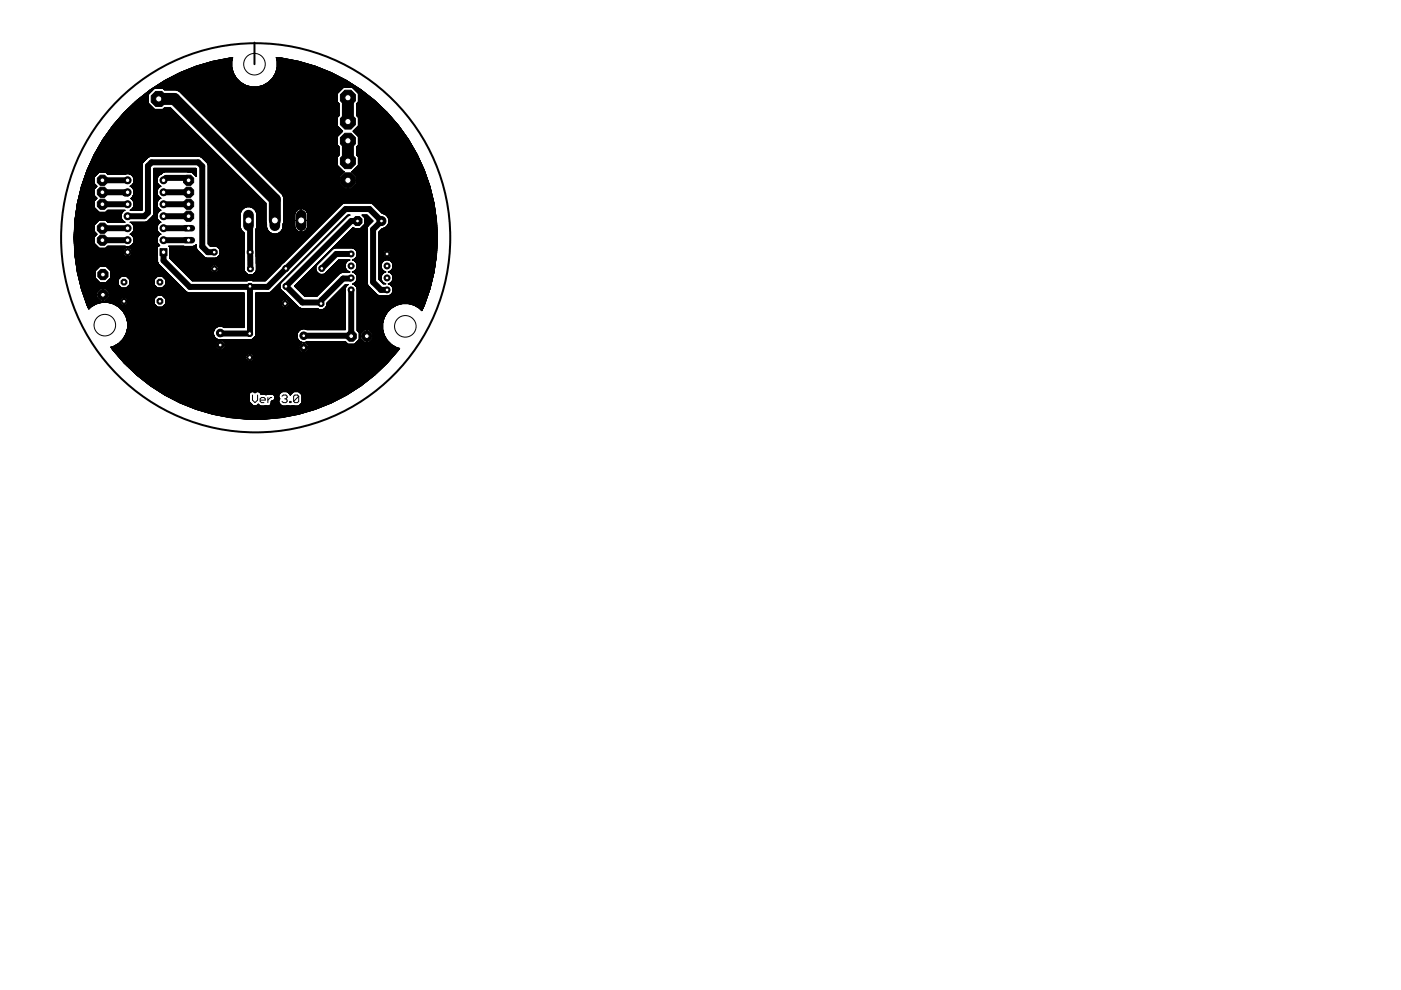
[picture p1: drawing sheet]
<svg xmlns="http://www.w3.org/2000/svg" width="297mm" height="210mm" viewBox="0 0 297 210" stroke-linecap="round" stroke-linejoin="round" font-family="sans-serif">
<g fill="none" stroke="#000" stroke-width=".21">
<path d="M31.5 20h-.9M31.5 19.9h-.8M31.6 19.9h-.8M31.6 19.8h-.7M31.7 19.7l-.8 .1M31.7 19.7h-.7M31.8 19.6l-.7 .1M31.9 19.6h-.8M31.9 19l-2.9 2.3M31.9 19.5l-.7 .1M32 19.5h-.7M32 19.4l-.7 .1"/>
<path d="M32.1 19.4h-.7M32.1 19.3l-.6 .1M32.2 19.3h-.7M32.2 19.2l-.6 .1M32.3 19.2h-.6M32.3 19.1l-.6 .1M32.4 19.1h-.6M32.4 19h-.5M32.5 19h-.6M32.6 18.9h-.6M32.6 18.9h-.5M32.7 18.8h-.5"/>
<path d="M32.7 18.5h43.1M32.7 18.8l-1.3 1.2M32.8 18.5h42.8M32.8 18.4h20.5M32.9 18.4h20.2M33 18.3h19.9M33.1 18.2h19.6M33.2 18.2h19.3M33.3 18.1h19M33.3 18.1h18.8M33.4 18h18.6M33.5 18h18.4"/>
<path d="M33.6 17.9h18.2M33.7 17.9h18M33.8 17.8h17.8M33.9 17.7h17.5M34 17.7h17.4M34.1 17.6h17.2M34.2 17.6h17M34.2 17.5h16.9M34.3 17.5h16.7M34.4 17.4h16.5M34.5 17.4h16.4M34.6 18.8l.3 .3h37.4"/>
<path d="M34.6 17.3h16.2M34.6 18.8h37.9M34.7 18.9h37.8M34.7 18.9h37.7M34.8 17.2h15.9M34.8 19h37.6M34.8 17.1h15.9M34.8 19h37.5M34.9 17.1h15.7M34.9 17.1l-3 1.9M35 17h15.6M35.1 17h15.4"/>
<path d="M35.2 16.9h15.3M35.3 16.9h15.1M35.4 16.8h15M35.5 16.8h14.8M35.6 16.7h14.6M35.7 16.7h14.5M35.8 16.6h14.3M35.9 16.6h14.2M36 16.5h14.1M36.1 16.4h13.9M36.2 16.4h13.8M36.3 16.3h13.7"/>
<path d="M36.4 16.3h13.6M36.6 16.2h13.3M36.7 16.1h13.1M36.8 16.1h13M37 16h12.8M37.2 15.9h12.5M37.3 15.9h12.4M37.3 19.1l.7 .2 21.4 21.4M37.4 15.8h12.3M37.5 19.1h34.7M37.5 15.7h12.1M37.6 15.7h12"/>
<path d="M37.6 19.2h34.6M37.7 15.6h11.9M37.7 19.2h34.4M37.8 15.6h11.8M37.9 19.3h34.2M37.9 15.5h11.6M38 19.3h34M38 15.5h11.5M38.1 19.4h33.8M38.1 15.4h11.3M38.2 19.5h33.6M38.2 15.4h11.2"/>
<path d="M38.3 19.6h33.4M38.3 15.3h11.1M38.4 19.7h33.2M38.4 15.3h11M38.5 19.8h33M38.5 19.9h33M38.6 19.9h32.9M38.6 15.2h10.8M38.7 20h32.8M38.7 15.2h10.7M38.9 15.1h10.5M39 15.1h10.4"/>
<path d="M39.1 15h10.2M39.2 15h10.1M39.4 14.9h9.9M39.5 14.9h9.8M39.7 14.8h9.6M39.8 14.8h9.5M39.9 14.7h9.4M40 14.6h9.3M40.2 14.6h9M40.3 14.5h8.9M40.4 14.5h8.8M40.6 14.4h8.6"/>
<path d="M40.7 14.4h8.5M40.8 14.3h8.4M41 14.3h8.1M41.1 14.2h8M41.3 14.2h7.8M41.4 14.1h7.7M41.5 14.1h7.6M41.6 14l-3.4 1.4-3.3 1.7M41.6 14h7.5M41.8 13.9h7.3M42 13.9h7.1M42.2 13.8h6.9"/>
<path d="M42.3 13.8h6.8M42.6 13.7h6.5M42.7 13.7h6.4M42.9 13.6h6.2M43.1 13.6h6M43.3 13.5h5.8M43.4 13.5h5.7M43.6 13.4h5.5M43.8 13.4h5.3M44 13.3h5.1M44.2 13.3h4.9M44.4 13.2h4.7"/>
<path d="M44.5 13.2h4.6M44.7 13.1h4.4M44.9 13.1h4.2M45.1 13h4M45.1 13l-3.5 1M45.6 12.9h3.5M45.8 12.8h3.4M46.1 12.8h3.1M46.7 12.7h2.5M47.2 12.6h2M47.5 12.5h1.8M47.8 12.5h1.5"/>
<path d="M48.3 12.4h1M49.1 12.3h.2M49.1 13l.2-.8-4.2 .8M49.1 13v1.2M49.1 14.2l.4 1.3 .6 1.1 .9 .9M49.1 12.9l-3.8 .1M49.2 12.7h-2.8M49.2 12.6h-2.3M49.3 12.4h-1.3M49.3 12.3h-.7M51 17.5l1.1 .6M52.1 18.1l1.2 .3"/>
<path d="M54.6 18.4h21M54.8 18.4h20.7M55 18.3h20.4M55.2 18.2h20.1M55.4 18.2h19.8M55.6 18.1h19.6M55.8 18.1h19.3M55.8 18.1l-1.2 .3M55.9 18h19.1M56 18h18.9M56.1 17.9h18.7M56.2 17.9h18.6"/>
<path d="M56.3 17.8h18.4M56.4 17.8h18.2M56.5 17.7h18M56.5 17.7h17.9M56.7 17.6h17.6M56.8 17.5h17.4M56.9 17.5l-1.1 .6M56.9 17.5h17.2M57 17.4h17M57 17.4h16.9M57.1 17.3h16.7M57.2 17.2h16.5"/>
<path d="M57.2 17.1h16.4M57.3 17.1h16.2M57.3 17h16.1M57.4 17h15.9M57.4 16.9h15.8M57.5 16.9h15.6M57.6 16.8h15.4M57.6 16.8h15.3M57.7 16.7h15.1M57.7 16.7h15M57.8 16.6h14.8M57.8 16.5l14.7 .1"/>
<path d="M57.8 16.5h14.6M57.9 16.4h14.4M57.9 16.4h14.3M57.9 16.3h14.2M58 16.3h14M58 16.2h13.9M58 16.2h13.8M58.1 16.1h13.6M58.1 16.1h13.5M58.1 16h13.4M58.1 16h13.3M58.2 15.9h13.1"/>
<path d="M58.2 15.8l12.9 .1M58.3 15.8h12.8M58.3 15.7h12.6M58.3 15.7h12.5M58.4 15.6h12.3M58.4 15.6h12.2M58.4 15.5h12.1M58.4 15.5h12M58.5 15.5l-.7 1.1-.9 .9M58.5 15.4h11.8M58.5 15.4h11.7M58.5 15.3h11.6"/>
<path d="M58.5 15.2l11.5 .1M58.5 15.2h11.3M58.5 15.2h11.2M58.5 15.1h11.1M58.5 15.1h10.9M58.6 12.2l.2 .8M58.6 12.2l4.7 .8 3.5 1M58.6 15h10.7M58.6 12.2h.3M58.6 14.9l10.6 .1M58.6 12.3h1.3M58.6 12.2l.8 .1"/>
<path d="M58.6 14.9h10.4M58.6 14.8l10.3 .1M58.6 12.3l1.5 .1M58.6 14.8h10.1M58.6 14.8h10M58.6 12.4h1.8M58.7 14.7h9.8M58.7 12.5h2.3M58.7 12.4l1.9 .1M58.7 14.6h9.7M58.7 12.6h2.8M58.7 12.6h2.5"/>
<path d="M58.7 14.6h9.5M58.7 14.5h9.4M58.7 12.7h3M58.7 14.5h9.3M58.7 14.4h9.2M58.7 12.7h3.4M58.7 14.4h9M58.7 12.8h3.9M58.7 12.8h3.6M58.8 14.3h8.8M58.8 12.9l4.3 .1M58.8 12.9h4"/>
<path d="M58.8 14.2l-.3 1.3M58.8 13v1.2M58.8 14.2l8.6 .1M58.8 14.2h8.5M58.8 14.1l8.4 .1M58.8 14.1h8.3M58.8 14l8.1 .1M58.8 14h8M58.8 13.9h7.8M58.8 13.9h7.6M58.8 13.8h7.4M58.8 13.8h7.3"/>
<path d="M58.8 13.7h7.1M58.8 13.7h6.9M58.8 13.6h6.7M58.8 13.5l6.6 .1M58.8 13.5h6.4M58.8 13.4l6.2 .1M58.8 13.4h6M58.8 13.3l5.8 .1M58.8 13.3h5.6M58.8 13.2l5.5 .1M58.8 13.2h5.3M58.8 13.1l5.1 .1"/>
<path d="M58.8 13.1h4.9M58.8 13l4.8 .1M58.8 13h4.6M66.8 14l3.4 1.4M70.2 15.4l3.3 1.7 3.1 1.9M72.6 18.8h-40.3M72.6 18.7h-40.3M72.7 18.6l-40.3 .1M72.7 18.6h-40.2M72.8 18.5l-40.2 .1M72.8 18.5l-1.3 1.3v1.8M74.7 18.5l1.3 1.3v1.8l-.3 .3"/>
<path d="M74.7 18.5l1.1 .1M74.8 18.6h1.1M74.8 18.6l1.2 .1M74.9 18.7h1.2M75 18.8h1.1M75 18.8h1.2M75.1 18.9h1.2M75.1 18.9h1.3M75.2 19h1.3M75.2 19h1.4M75.3 19.1h1.3M75.3 19.1l1.4 .1"/>
<path d="M75.4 19.2h1.4M75.4 19.2l1.4 .1M75.5 19.3h1.4M75.5 19.3l1.5 .1M75.6 19.4h1.4M75.6 19.4l1.5 .1M75.7 19.5h1.5M75.7 19.5l1.5 .1M75.8 19.6h1.5M75.8 19.6l1.6 .1M75.9 19.7h1.5M75.9 19.7l1.6 .1"/>
<path d="M76 20h1.8M76 19.9h1.7M76 19.9h1.6M76 19.8h1.6M76.6 19l2.8 2.3M17.3 39.6l-.9 3.5M17.3 39.5h3.3M17.3 39.4l3.2 .1M17.3 39.4h3.1M17.3 39.3h3.1M17.4 39.3h2.9M17.4 39.2h2.9"/>
<path d="M17.4 39.2h2.8M17.4 39.1h2.8M17.4 39.1h2.7M17.4 39h2.7M17.5 38.9l2.5 .1M17.5 38.9h2.5M17.5 38.8h2.5M17.5 38.7h2.5M17.6 38.7h2.4M17.6 38.6h2.4M17.6 38.5h2.4M17.7 38.4h2.3"/>
<path d="M17.7 38.3h2.3M17.7 38.2h2.3M17.8 38.1h2.2M17.8 38h2.2M17.8 37.9h2.2M17.8 37.8h2.2M17.9 37.8h2.1M17.9 37.7h2.1M17.9 37.6h2.1M17.9 37.5h2.1M18.3 36.4h11.8M18.4 36.4h11.7"/>
<path d="M18.4 36.3h11.7M18.4 36.2h11.7M18.4 36.1h11.7M18.5 36.1l-1.2 3.5M18.5 36.1h11.6M18.5 36h11.6M18.5 35.9h11.6M18.6 35.9h11.5M18.6 35.8h11.5M18.6 35.7h11.5M18.7 35.6h11.4M18.7 35.5h11.4"/>
<path d="M18.8 35.4h11.3M18.8 35.3h11.3M18.8 35.2h11.3M18.9 35.2h11.2M18.9 35.1h11.2M18.9 35h11.2M19 34.9h11.1M19 34.8h11.2M19.1 34.6h11.1M19.2 34.5h11M19.2 34.5h11.1M19.8 33.1h26.6"/>
<path d="M19.9 33h26.4M19.9 32.9h26.3M19.9 32.8h26.2M20 32.8l-1.5 3.3M20 32.7l26.1 .1M20 37.5v1.4l.6 .6M20 32.7h26M20 37.5h-2M20 32.6l26 .1M20.1 32.6h25.8M20.1 39.9l-3 .1M20.1 37.4h-2.1"/>
<path d="M20.1 32.5l25.7 .1M20.1 32.5h25.7M20.2 39.9h-3M20.2 37.4h-2.2M20.2 32.4h25.5M20.2 39.8l-3 .1M20.2 37.3h-2.2M20.2 32.3h25.4M20.3 39.8h-3.1M20.3 37.3h-2.2M20.3 32.3h25.3M20.3 32.2h25.2"/>
<path d="M20.3 39.7l-3.1 .1M20.3 37.2h-2.2M20.3 32.1h25.1M20.4 39.7h-3.2M20.4 37.1l-2.3 .1M20.4 32.1h25M20.4 32h24.9M20.4 39.6l-3.2 .1M20.4 37.1h-2.3M20.5 39.6h-3.2M20.5 37l-2.4 .1M20.5 31.9h24.7"/>
<path d="M20.5 39.5l-3.2 .1M20.5 37h-2.4M20.5 31.8h24.6M20.6 39.5l-.6 .6M20.6 31.8h24.5M20.6 36.9l-2.4 .1M20.6 31.7h24.4M20.6 31.6l24.4 .1M20.6 36.9h-2.4M20.7 31.6h24.2M20.7 36.8l-2.5 .1M20.7 31.5l24.2 .1"/>
<path d="M20.7 31.5h24.1M20.7 36.8h-2.5M20.7 31.4l24 .1M20.8 31.4h23.9M20.8 36.7h-2.6M20.8 31.3h23.8M20.8 31.2h23.7M20.9 36.6h-2.6M20.9 31.2h23.6M20.9 31.1h23.5M21 36.6h-2.7M21 31.1h23.4"/>
<path d="M21 31h23.3M21 36.5l-1 1M21 30.9l23.3 .1M21 30.9h23.2M21.1 30.8l23.1 .1M21.1 30.8h23M21.1 30.7l22.9 .1M21.2 30.7h22.8M21.2 30.6h22.7M21.3 30.5h22.5M21.3 30.4h22.4M21.4 30.3h22.2"/>
<path d="M21.4 30.2h22.1M21.5 30.2h22M21.5 30.1h21.9M21.6 30h21.7M21.6 29.9h21.6M21.7 29.8l21.5 .1M21.7 29.8h21.4M21.7 29.7l21.4 .1M21.8 29.7h21.2M21.8 29.6l21.1 .1M21.8 29.6l-1.8 3.2M21.8 29.6h21.1"/>
<path d="M21.8 29.5h21M21.9 29.5h20.9M21.9 29.4h20.8M22 29.4h20.7M22 29.3h20.6M22.1 29.2h20.4M22.1 29.1l20.4 .1M22.1 29.1h20.3M22.2 29.1h20.2M22.2 29h20.1M22.3 28.9l19.9 .1M22.3 28.9h19.9"/>
<path d="M22.3 28.9h19.8M22.4 28.8h19.7M22.4 36.5l.4 .4h3.8M22.4 28.7h19.6M22.5 36.6h7.6M22.5 28.6h19.4M22.6 36.7h7.5M22.6 28.5h19.2M22.6 28.4h19.1M22.7 36.8h7.4M22.7 28.3l19 .1M22.7 28.3h18.9"/>
<path d="M22.8 28.3h18.8M22.8 36.9h3.9M22.8 28.2h18.7M22.8 28.2h18.6M22.9 28.1h18.5M22.9 28h18.4M23 27.9h18.2M23.1 27.8h18M23.1 27.7h17.9M23.2 27.7h17.8M23.2 27.6h17.7M23.3 27.5h17.5"/>
<path d="M23.4 27.4h17.3M23.4 27.3h17.2M23.5 27.2l17.1 .1M23.5 27.2h17M23.5 27.2h16.9M23.6 27.1h16.8M23.6 27.1h16.7M23.7 27h16.6M23.7 26.9h16.5M23.8 26.8h16.3M23.9 26.7h16.1M23.9 26.6l16.1 .1"/>
<path d="M23.9 26.6h16M24 26.6h15.9M24 26.5h15.8M24.1 26.5h15.7M24.1 26.4h15.6M24.2 26.4h15.4M24.2 26.3h15.4M24.2 26.2h15.3M24.3 26.2h15.2M24.3 26.1h15.1M24.4 26.1h15M24.4 26h14.9"/>
<path d="M24.5 26h14.8M24.5 25.9h14.7M24.6 25.9h14.6M24.6 25.8h14.5M24.7 25.8h14.4M24.7 25.7h14.3M24.8 25.6h14.1M24.9 25.5h13.9M24.9 25.4l13.9 .1M25 25.4h13.7M25.1 25.3h13.5M25.1 25.3h13.4"/>
<path d="M25.2 25.2h13.3M25.2 25.1h13.2M25.3 25.1h13.1M25.3 25h13M25.4 24.9h12.8M25.5 24.8h12.6M25.6 24.7h12.4M25.7 24.6h12.2M25.7 24.6h12.1M25.8 24.5h12M25.8 24.4h11.9M25.9 24.3h11.7"/>
<path d="M26 24.2h11.5M26.1 24.1h11.3M26.2 24h11.1M26.3 23.9h10.9M26.4 23.8h10.7M26.5 23.7h10.5M26.6 23.6h10.3M26.7 23.5h10.1M26.7 23.5h10M26.8 36.9l-.3 .1M26.8 23.4h9.9M26.8 23.3h9.8"/>
<path d="M26.9 23.3h9.7M27 23.2h9.5M27 23.2h5.7M27.1 23.1h5.6M27.1 23.1h5.5M27.2 23h5.4M27.2 23h5.3M27.3 22.9h5.2M27.3 36.9l.9 .5M27.3 22.9h5.1M27.4 36.9h2.7M27.4 22.8h5"/>
<path d="M27.5 22.8h4.8M27.5 22.7h4.8M27.5 36.9h2.6M27.6 39.5l.6 .5M27.6 39.5h2.5M27.6 22.6h4.6M27.6 37h2.5M27.7 39.5h2.4M27.7 22.5h4.4M27.7 22.5h4.3M27.8 39.6h2.3M27.8 37h2.3"/>
<path d="M27.8 22.4h4.2M27.8 39.4l-.2 .1M27.8 39.4h2.3M27.9 39.6h2.2M27.9 37.1h2.2M27.9 22.4h4M27.9 39.3h2.2M27.9 39.7h2.2M27.9 22.3h4M28 39.7h2.1M28 37.2h2.1M28 22.3h3.8"/>
<path d="M28 39.2h2.1M28 39.8h2.1M28 37.3h2.1M28 22.2h3.8M28.1 39.8h2M28.1 37.3h2M28.1 39.1h2M28.1 22.2h3.6M28.1 39.9h2M28.1 37.4h2M28.1 22.1h3.6M28.2 39.1h1.9"/>
<path d="M28.2 39.9h1.9M28.2 37.4h1.9M28.2 39h1.9M28.2 22.1h3.4M28.2 40l.2 .5M28.2 39l-.4 .4M28.2 37.4l.2 .6M28.2 37.5h1.9M28.2 38.9h1.9M28.2 22h3.4M28.3 37.6h1.8M28.3 38.8h1.8"/>
<path d="M28.3 37.7h1.8M28.3 38.7h1.8M28.3 21.9h3.2M28.4 38.6h1.7M28.4 37.8h1.7M28.4 21.9h3.1M28.4 38.5h1.7M28.4 37.9h1.7M28.4 38v.5M28.4 38.5l-.2 .5M28.4 38.2h1.7M28.4 38.4h1.7"/>
<path d="M28.4 38.3h1.7M28.4 38.1h1.7M28.4 38h1.7M28.4 21.8h3M28.5 21.8h2.9M28.5 21.7h2.9M28.6 21.7h2.8M28.6 21.6h2.8M28.7 21.6h2.7M28.8 21.5h2.6M28.9 21.4h2.5M29 21.3h2.4"/>
<path d="M29 21.3l-2.7 2.5-2.4 2.8-2.1 3M29.1 21.2h2.3M29.2 21.2h2.2M29.3 21.1h2.1M29.4 21h2M29.5 20.9h1.9M29.6 20.8h1.8M29.7 20.8h1.7M29.7 20.7h1.7M29.8 20.7h1.6M29.8 20.6h1.6M29.9 20.6h1.5"/>
<path d="M30 20.5h1.4M30.1 20.5h1.3M30.1 36.5h-11.8M30.1 34.9v9.7M30.1 20.4h1.3M30.1 34.8h-11.1M30.2 34.7h-11.1M30.2 20.4h1.2M30.2 20.3h1.2M30.3 34.4l-11.1 .1M30.3 20.3h1.1M30.4 34.4h-11.2"/>
<path d="M30.4 20.2h1M30.4 34.3l-11.1 .1M30.5 20.2h.9M30.5 34.3h-11.2M30.5 20.1h.9M30.5 34.2h-11.2M30.6 34.2h-11.3M30.6 20h.8M30.6 34.1h-11.3M30.7 34.1h-11.3M30.7 34h-11.3M30.8 34h-11.4"/>
<path d="M30.8 33.9h-11.3M30.9 33.8l-11.4 .1M30.9 33.8h-11.4M31 33.7l-11.5 .1M31.1 33.7h-11.6M31.1 33.6l-11.5 .1M31.2 33.6h-11.6M31.2 33.5l-11.6 .1M31.3 33.5h-11.7M31.3 33.4l-11.6 .1M31.4 33.4h-11.7M31.4 33.3l-1.1 1.2-.2 .4"/>
<path d="M31.4 20v1.9M31.4 21.9l1.3 1.3M31.5 33.3l-11.8 .1M31.6 33.3h-11.9M31.7 33.2l-12 .1M31.8 33.2h-12M31.9 33.1l-.5 .2M32.6 35.7v9.6M32.6 35.7l9 .1M32.6 36.3h9M32.6 38.2h.7M32.6 39.5h1.5"/>
<path d="M32.6 39.4l1.4 .1M32.6 39.4h1.3M32.6 39.3h1.2M32.6 39.2h1.1M32.6 39.1h1M32.6 39h.9M32.6 38.9l.9 .1M32.6 38.9h.9M32.6 38.8l.8 .1M32.6 38.8h.8M32.6 38.7l.8 .1M32.6 38.7h.8"/>
<path d="M32.6 38.6h.7M32.6 38.5h.7M32.6 38.4h.7M32.6 38.3h.7M32.6 38.1h.7M32.6 38h.7M32.6 37.9h.7M32.6 37.6h.8M32.6 37.5h.9M32.6 36.4h9M32.6 36.2h9M32.6 36.1h9"/>
<path d="M32.6 36h9M32.6 35.9h9M32.6 35.8h9M33.3 38v.5M33.3 38.5l.2 .5 .4 .4M33.3 37.9h-.7M33.3 37.8l-.7 .1M33.4 37.8h-.8M33.4 37.7l-.8 .1M33.4 37.7h-.8M33.4 37.6l-.8 .1M33.5 37.5h-.9"/>
<path d="M33.5 39.9l-.9 .1M33.5 37.4h-.9M33.6 39.9h-1M33.6 37.4h-1M33.6 39.8l-1 .1M33.6 37.3h-1M33.7 39.8h-1.1M33.7 37.3h-1.1M33.7 39.7l-1.1 .1M33.7 37.2h-1.1M33.8 39.7h-1.2M33.8 37.1l-1.2 .1"/>
<path d="M33.8 39.6l-1.2 .1M33.8 37.1h-1.2M33.9 39.4l.2 .1M33.9 39.6h-1.3M33.9 37l-1.3 .1M34.1 39.5l-1.5 .1M34.1 37h-1.5M34.1 39.5l-.6 .5-.2 .5M34.2 36.9l-1.6 .1M34.2 36.9h-1.6M34.3 36.8l-1.7 .1M34.3 36.8h-1.7"/>
<path d="M34.4 36.7h-1.8M34.5 36.6h-1.9M34.6 23.2h1.9M34.6 23.1h1.8M34.6 36.6h-2M34.7 23.1h1.7M34.7 23h1.6M34.8 36.5h-2.2M34.8 23h1.5M34.8 22.9h1.4M34.9 22.9l-.3 .3M34.9 36.4l-1 .7-.4 .3-.2 .6"/>
<path d="M36.2 22.9l20.2 20.2M38.8 20.1h32.7M38.9 20.2h32.6M39 20.3h32.5M39.1 20.4h32.4M39.2 20.5h32.3M39.2 20.6h32.3M39.3 20.6h32.2M39.3 20.7h32.2M39.4 20.7h32.1M39.5 20.8h32M39.6 20.9h31.9"/>
<path d="M39.7 21h31.8M39.7 36.4l1.9 .1M39.8 21.1h31.7M39.9 21.2h31.6M40 21.3h31.5M40.1 21.4h31.4M40.2 21.5h31.3M40.3 21.6h31.2M40.3 21.7h31.3M40.4 21.7h31.2M40.4 21.8h31.3M40.5 21.8h31.3"/>
<path d="M40.6 21.9h31.2M40.6 21.9h31.3M40.7 22h31.2M40.7 36.5l.9 .9M40.7 36.6h.9M40.8 22.1h31.1M40.8 36.6h.8M40.9 36.7h.7M40.9 22.2h31M41 36.8h.6M41 22.3h30.9M41 22.4h30.9"/>
<path d="M41.1 36.9h.5M41.1 22.4h30.8M41.1 22.5h30.8M41.2 37h.4M41.2 22.5h30.7M41.3 22.6h30.6M41.3 37.1h.3M41.4 22.7h30.5M41.4 37.2h.2M41.4 37.3h.2M41.5 22.8h30.4M41.5 37.3h.1"/>
<path d="M41.6 37.4h.1M41.6 22.9h30.3M41.6 35.8v1.6M41.6 36.4l-9 .1M41.7 23h30.2M41.7 23.1h30.2M41.8 23.1h30.1M41.8 23.2h30.1M41.9 23.2h30M42 23.3h29.9M42.1 23.4h29.8M42.2 23.5h29.7"/>
<path d="M42.3 33.1l.4 .2 1.2 1.2M42.3 23.6h29.6M42.3 33.2h4.2M42.4 23.7h29.5M42.4 33.2l4.1 .1M42.5 23.8h29.4M42.6 33.3h4M42.6 23.9h29.3M42.7 33.3l4 .1M42.7 24h29.2M42.8 33.4h3.9M42.8 24.1h29.1"/>
<path d="M42.8 33.4l4 .1M42.8 24.2h29.1M42.9 33.5h3.9M42.9 24.2h29M42.9 33.5l4 .1M42.9 24.3h29M43 33.6h3.9M43 24.3h28.9M43 33.6l4 .1M43.1 24.4h28.8M43.1 33.7h3.9M43.1 33.7l4 .1"/>
<path d="M43.2 24.5h28.7M43.2 33.8h3.9M43.2 33.8l4 .1M43.3 24.6h28.5M43.3 33.9h3.9M43.3 34h4M43.4 24.7h28.3M43.4 34h3.9M43.4 24.7h28.2M43.5 34.1h3.9M43.5 24.8h28.1M43.5 24.8h28"/>
<path d="M43.6 34.2h3.9M43.6 24.9h27.9M43.6 25h27.9M43.7 34.3h3.9M43.7 25h27.8M43.7 34.3l3.9 .1M43.8 25.1h27.7M43.8 34.4h3.9M43.8 34.4l4 .1M43.9 25.2h27.6M43.9 34.5h3.9M43.9 34.5l.3 .5"/>
<path d="M43.9 34.5l4 .1M44 34.6h3.9M44 25.3h27.5M44 34.6l4 .1M44 34.7h4M44 34.8h4.1M44.1 25.4h27.4M44.1 34.9h4.1M44.1 35h4.2M44.2 36.5h5.6M44.2 35.7h4.8M44.2 36.4l5.6 .1"/>
<path d="M44.2 35v16.8M44.2 36.8l5.9 .1M44.2 36.9l6 .1M44.2 36.3l5.5 .1M44.2 38.2h7.3M44.2 39.9l9.1 .1M44.2 39.9h9M44.2 39.8l9 .1M44.2 39.8h8.9M44.2 39.7l8.9 .1M44.2 39.7h8.8M44.2 39.6l8.8 .1"/>
<path d="M44.2 39.6h8.7M44.2 39.5l8.7 .1M44.2 39.5h8.6M44.2 39.4l8.5 .1M44.2 39.4h8.5M44.2 39.3h8.4M44.2 39.2h8.3M44.2 39.1h8.2M44.2 39h8.1M44.2 38.9l8.1 .1M44.2 38.9h8M44.2 38.8l8 .1"/>
<path d="M44.2 38.8h7.9M44.2 38.7l7.8 .1M44.2 38.7h7.8M44.2 38.6l7.7 .1M44.2 38.6h7.7M44.2 38.5h7.6M44.2 38.4h7.5M44.2 38.3h7.4M44.2 38.2l7.4 .1M44.2 38.1l7.3 .1M44.2 38.1h7.2M44.2 38l7.2 .1"/>
<path d="M44.2 38h7.1M44.2 37.9l7.1 .1M44.2 37.9h7M44.2 37.8l7 .1M44.2 37.8h6.9M44.2 37.7l6.9 .1M44.2 37.7h6.8M44.2 37.6l6.7 .1M44.2 37.6h6.7M44.2 37.5h6.6M44.2 37.4h6.5M44.2 37.3h6.4"/>
<path d="M44.2 37.2h6.3M44.2 37.1l6.3 .1M44.2 37.1h6.2M44.2 37l6.2 .1M44.2 37h6.1M44.2 36.9h6M44.2 36.8h5.9M44.2 36.7h5.8M44.2 36.6h5.7M44.2 36.4h5.5M44.2 36.3h5.4M44.2 36.2l5.4 .1"/>
<path d="M44.2 36.2h5.3M44.2 36.1l5.3 .1M44.2 36.1h5.2M44.2 36l5.2 .1M44.2 36h5.1M44.2 35.9l5.1 .1M44.2 35.9h5M44.2 35.8l4.9 .1M44.2 35.8h4.9M44.2 35.7l4.8 .1M44.2 35.6h4.7M44.2 35.5h4.6"/>
<path d="M44.2 35.4h4.5M44.2 35.3l4.5 .1M44.2 35.3h4.4M44.2 35.2l4.4 .1M44.2 35.2h4.3M44.2 35.1l4.3 .1M44.2 35.1h4.2M44.2 35l4.1 .1M44.2 25.5h27.3M44.3 25.6h27.2M44.4 25.7h27.1M44.5 25.8h27"/>
<path d="M44.6 25.9h26.9M44.6 26h26.9M44.7 26h26.8M44.7 26.1h26.8M44.8 26.1h26.7M44.9 26.2h26.6M45 26.3h26.5M45.1 26.4h26.4M45.2 26.5h26.3M45.3 26.6h26.2M45.4 26.7h26.2M45.4 26.8h26.2"/>
<path d="M45.5 26.8h26.2M45.6 26.9h26.1M45.6 26.9h26.2M45.7 27h26.1M45.7 27l26.2 .1M45.8 27.1h26.1M45.8 27.1l26.2 .1M45.9 27.2h26.1M45.9 27.2l26.2 .1M46 27.3h26.1M46 27.3l26.2 .1M46.1 27.4h26.1"/>
<path d="M46.1 27.4l26.2 .1M46.2 27.5h26.1M46.2 27.5l26.2 .1M46.3 27.6h26.2M46.3 27.6l26.2 .1M46.4 27.7h26.2M46.4 27.7l26.2 .1M46.5 27.8h26.1M46.5 27.9h26.1M46.6 27.9h25.9M46.7 28h25.8M46.7 28h25.7"/>
<path d="M46.8 28.1h25.6M46.8 28.1h25.5M46.9 28.2h25.4M46.9 28.2h25.3M47 28.3h25.2M47 28.3h25.1M47.1 28.4h25M47.1 28.4h24.9M47.2 28.5h24.8M47.2 28.6h24.7M47.3 28.6h24.6M47.3 28.7h24.5"/>
<path d="M47.4 28.7h24.3M47.5 28.8h24.2M47.5 28.8h24.1M47.6 28.9h24M47.6 28.9h23.9M47.7 29h23.8M47.8 29.1h23.7M47.9 29.2h23.6M47.9 29.3h23.6M48 29.3h23.5M48 29.4h23.5M48.1 29.4h23.4"/>
<path d="M48.2 29.5h23.3M48.3 29.6h23.2M48.4 29.7h23.1M48.5 29.8h23M48.6 29.9h22.9M48.7 30h22.8M48.8 30.1h22.7M48.9 30.2h22.6M49 30.3h22.5M49 30.4h22.5M49.1 30.4h22.4M49.1 30.5h22.4"/>
<path d="M49.2 30.5h22.3M49.3 30.6h22.2M49.3 30.7h22.2M49.4 30.7h22.1M49.4 30.8h22.2M49.5 30.8l22.1 .1M49.6 30.9h22.1M49.6 30.9l22.1 .1M49.7 31h22.1M49.7 31.1h22.1M49.8 31.1h22.1M49.8 31.2h22.1"/>
<path d="M49.9 31.2h22M49.9 31.3h22M50 31.3h21.9M50 31.4h21.9M50.1 31.4h21.8M50.1 31.5h21.8M50.2 31.5h21.7M50.2 31.6h21.7M50.3 31.6h21.6M50.4 31.7h21.5M50.5 31.8h21.4M50.6 31.9h21.3"/>
<path d="M50.7 32h21.2M50.8 32.1h21.1M50.8 32.2h21.1M50.9 32.2h21M50.9 32.3h21M51 32.3h20.9M51 32.4h20.9M51.1 32.4h20.8M51.1 32.5h20.8M51.2 32.5h20.7M51.2 32.6h20.7M51.3 32.6h20.6"/>
<path d="M51.4 32.7h20.5M51.5 32.8h20.4M51.5 32.9h20.4M51.6 32.9h20.3M51.6 33h20.2M51.7 33h20.1M51.7 33.1h20M51.8 33.1h19.9M51.8 33.2h19.8M51.9 33.2h19.7M51.9 33.3h19.6M52 33.3h19.5"/>
<path d="M52 33.4h19.5M52.1 33.4h19.4M52.2 33.5h19.3M52.3 33.6h19.2M52.4 33.7h19.1M52.5 33.8h19M52.6 33.9h18.9M52.6 34h18.9M52.7 34h18.8M52.7 34.1h18.8M52.8 34.1h18.7M52.8 34.2h18.7"/>
<path d="M52.9 34.2h18.6M52.9 34.3h18.6M53 34.3h18.5M53 34.4h18.5M53.1 34.4h18.4M53.1 34.5h18.4M53.2 34.5h18.3M53.3 34.6h18.2M53.4 34.7h18.1M53.4 34.8h18.1M53.5 34.8h18M53.5 34.9h18"/>
<path d="M53.6 34.9h17.9M53.6 35h17.9M53.7 35h17.8M53.7 35.1h17.9M53.8 35.1l17.8 .1M53.8 35.2h17.9M53.9 35.2l17.8 .1M54 35.3h17.8M54 35.3l17.8 .1M54.1 35.4h17.8M54.1 35.5h17.8M54.2 35.5h17.8"/>
<path d="M54.2 35.6h17.8M54.3 35.6h17.8M54.3 35.7h17.8M54.4 35.7l17.8 .1M54.4 35.8h17.8M54.5 35.8l17.8 .1M54.5 35.9h17.8M54.6 35.9l17.8 .1M54.7 36h17.8M54.7 36l17.8 .1M54.8 36.1h17.8M54.8 36.1l17.8 .1"/>
<path d="M54.9 36.2h17.8M54.9 36.2l17.8 .1M55 36.3h17.8M55 36.3l18 .1-1.1 1.1M55.1 36.4h17.9M55.1 36.4h17.8M55.2 36.5h17.7M55.2 36.6h17.6M55.3 36.6h17.5M55.3 36.7h17.4M55.4 36.7h17.3M55.4 36.8h17.2"/>
<path d="M55.5 36.8h17.1M55.5 36.9h17M55.6 36.9h16.9M55.6 37h16.8M55.7 37h16.6M55.8 37.1h16.5M55.8 37.1h16.4M55.9 37.2h16.3M55.9 37.3h16.2M56 37.3h16.1M56 37.4h16M56.1 37.4h15.9"/>
<path d="M56.1 37.5h15.8M56.2 37.5h15.7M56.2 37.6h15.7M56.3 37.6h15.6M56.3 37.7h15.6M56.4 37.7h15.5M56.5 37.8h15.4M56.6 37.9h15.3M56.7 38h15.2M56.8 38.1h15.1M56.9 38.2h33.8M56.9 38.2h15"/>
<path d="M57 38.3h14.9M57 38.4h14.9M57.1 38.4h14.8M57.1 38.5h14.8M57.2 38.5h14.7M57.2 38.6h14.7M57.3 38.6h14.6M57.3 38.7h14.6M57.4 38.7h14.5M57.4 38.8h14.5M57.5 38.8h14.4M57.6 38.9h14.3"/>
<path d="M57.7 39h14.3M57.7 39.1h14.3M57.8 39.1h14.3M57.8 39.2h14.3M57.9 39.2h14.3M57.9 39.3h14.3M58 39.3h14.3M58 39.4h14.3M58.1 39.4l14.3 .1M58.1 39.5h14.3M58.2 39.5l14.3 .1M58.3 39.6h14.2"/>
<path d="M58.3 39.6l14.3 .1M58.4 39.7h14.2M58.4 39.7l14.3 .1M58.5 39.8h14.2M58.5 39.8l14.3 .1M58.6 39.9h14.3M58.6 39.9l14.3 .1M71.5 24.9v1.8M71.5 28.9v1.9l.4 .3M71.5 33.3v1.8M71.5 21.6l.4 .3M71.5 26.7l1.1 1.1"/>
<path d="M71.5 35.1l1.3 1.3M71.9 21.9v2.7M71.9 31.1v1.8M71.9 24.6l-.4 .3M71.9 32.9l-.4 .4M71.9 37.5v1.5l1.1 1.1M72.6 27.8l-1.1 1.1M73.8 38.2v1.9M73.8 39.9h.1M73.8 39.8h.1M73.8 39.7h.1M73.8 39.6h.1"/>
<path d="M73.8 39.5h.1M73.8 39.4h.1M73.8 39.3h.1M73.8 39.2h.1M73.8 39.1h.1M73.8 39h.1M73.8 38.9h.1M73.8 38.8h.1M73.8 38.7h.1M73.8 38.6h.1M73.8 38.5h.1M73.8 38.4h.1"/>
<path d="M73.8 38.3h.1M73.8 38.2h.1M74.5 36.4h15.6M74.6 36.4l15.5 .1M74.6 40h16.7M74.7 36.5h15.4M74.7 39.9h16.5M74.7 36.6h15.4M74.7 36.3h15.3M74.8 36.6h15.3M74.8 39.8h16.4M74.8 36.3h15.2"/>
<path d="M74.8 36.7h15.4M74.8 36.2h15.2M74.9 27.8l1.1 1.1M74.9 36.7h15.3M74.9 27.8h10.5M74.9 39.7h16.3M74.9 36.2h15.1M74.9 27.8h10.4M74.9 36.8h15.3M74.9 27.9h10.5M75 36.1h15M75 27.7h10.3"/>
<path d="M75 36.8l15.2 .1M75 27.9h10.4M75 39.6h16.2M75 36.9h15.3M75 28h10.5M75.1 36h14.8M75.1 27.6h10.1M75.1 36.9h15.2M75.1 28h10.4M75.1 39.5h16M75.1 37h15.2M75.1 28.1h10.5"/>
<path d="M75.2 35.9h14.7M75.2 27.5h9.9M75.2 37h15.1M75.2 28.1h10.4M75.2 39.4h15.9M75.2 37.1h15.1M75.2 28.2h10.4M75.2 39.3h15.9M75.3 35.8h14.5M75.3 27.4h9.8M75.3 37.1h15M75.3 28.2l10.4 .1"/>
<path d="M75.3 39.3h15.8M75.3 27.4h9.7M75.3 37.2h15.1M75.3 28.3h10.4M75.4 39.2h15.7M75.4 35.7h14.4M75.4 27.3h9.6M75.4 37.3h15M75.4 28.3l10.3 .1M75.4 39.2h15.6M75.4 35.6h14.4M75.4 28.4h10.4"/>
<path d="M75.5 39.1h15.5M75.5 35.6h14.2M75.5 27.2h9.4M75.5 37.4h14.9M75.5 28.4l10.3 .1M75.5 35.5h14.2M75.5 28.5h10.4M75.6 39h15.4M75.6 35.5h14.1M75.6 27.1h9.2M75.6 39l-1.1 1.1M75.6 37.5v1.5"/>
<path d="M75.6 38.9h15.4M75.6 38.8l15.3 .1M75.6 38.8h15.3M75.6 38.7l15.3 .1M75.6 38.7h15.3M75.6 38.6h15.2M75.6 38.5h15.2M75.6 38.4h15.2M75.6 38.3h15.1M75.6 38.2h15.1M75.6 38.1h15.1M75.6 38l15.1 .1"/>
<path d="M75.6 38h15M75.6 37.9l15 .1M75.6 37.9h15M75.6 37.8h15M75.6 37.7l15 .1M75.6 37.7h14.9M75.6 37.6l14.9 .1M75.6 37.6h14.9M75.6 37.5h14.9M75.6 37.5h14.8M75.6 28.6h10.3M75.6 35.4h14.1"/>
<path d="M75.7 23.8l6.4 .1M75.7 21.9v2.7M75.7 31.1v1.8M75.7 24.6l.3 .3v1.8l-1.1 1.1M75.7 32.9l.3 .4v1.8l-1.3 1.3M75.7 23.2h5.8M75.7 22.9h5.4M75.7 32.9h12.8M75.7 32.8h12.8M75.7 32.7h12.7M75.7 32.6l12.7 .1M75.7 32.6h12.6"/>
<path d="M75.7 32.5l12.6 .1M75.7 32.5h12.6M75.7 32.4h12.6M75.7 32.4h12.5M75.7 32.3h12.5M75.7 32.2h12.4M75.7 32.1h12.4M75.7 32l12.4 .1M75.7 32h12.3M75.7 31.9l12.3 .1M75.7 31.9h12.2M75.7 31.8l12.2 .1"/>
<path d="M75.7 31.8h12.2M75.7 31.7h12.2M75.7 31.7h12.1M75.7 31.6h12.1M75.7 31.5l12.1 .1M75.7 31.5h12M75.7 31.4l12 .1M75.7 31.4h12M75.7 31.3h11.9M75.7 31.2h11.9M75.7 31.2h11.8M75.7 31.1h11.8"/>
<path d="M75.7 24.5l7 .1M75.7 24.5h7M75.7 24.4h6.9M75.7 24.3h6.8M75.7 24.2h6.7M75.7 24.1h6.6M75.7 24l6.6 .1M75.7 24h6.6M75.7 23.9l6.5 .1M75.7 23.9h6.5M75.7 23.8h6.4M75.7 23.7l6.3 .1"/>
<path d="M75.7 23.7h6.3M75.7 23.6l6.2 .1M75.7 23.6h6.2M75.7 23.5l6.1 .1M75.7 23.5h6M75.7 23.4l6 .1M75.7 23.4h5.9M75.7 23.3h5.9M75.7 23.3h5.8M75.7 23.2h5.7M75.7 23.1h5.6M75.7 23h5.5"/>
<path d="M75.7 22.9l5.5 .1M75.7 22.8l5.4 .1M75.7 22.8h5.3M75.7 22.7l5.3 .1M75.7 22.7h5.2M75.7 22.6h5.1M75.7 22.5h5M75.7 22.4h4.9M75.7 22.3h4.8M75.7 22.2l4.8 .1M75.7 22.2h4.7M75.7 22.1l4.6 .1"/>
<path d="M75.7 22.1h4.6M75.7 22l4.5 .1M75.7 22h4.5M75.7 21.9h4.4M75.7 35.4h13.9M75.7 33h12.8M75.7 27h9.1M75.7 24.6h7.1M75.7 31h11.7M75.7 28.7h10.3M75.7 35.3h13.9M75.7 33h12.9"/>
<path d="M75.7 26.9h9M75.8 24.6l7 .1M75.8 21.8h4.2M75.8 31h11.6M75.8 28.7h10.2M75.8 35.3h13.8M75.8 33.1h12.8M75.8 26.9h8.9M75.8 24.7h7M75.8 21.8h4.1M75.8 30.9h11.6M75.8 28.8h10.3"/>
<path d="M75.8 35.2h13.8M75.8 26.8h8.8M75.9 24.7l7 .1M75.9 21.7h4M75.9 30.9h11.5M75.9 28.8l10.2 .1M75.9 35.2h13.6M75.9 33.2h12.7M75.9 26.8h8.7M75.9 24.8h7.1M75.9 21.7h3.9M75.9 30.8h11.4"/>
<path d="M75.9 28.9h10.2M75.9 35.1h13.6M75.9 33.2h12.8M75.9 26.7h8.7M76 24.8h7M76 21.6h3.8M76 34.2h13.1M76 28.9v1.9l-.3 .3M76 35l13.5 .1M76 35h13.5M76 34.9h13.5M76 34.9h13.4"/>
<path d="M76 34.8h13.4M76 34.7h13.3M76 34.6l13.3 .1M76 34.6h13.3M76 34.5h13.3M76 34.5h13.2M76 34.4h13.2M76 34.3l13.2 .1M76 34.3h13.2M76 34.1h13.1M76 34.1h13M76 34h13"/>
<path d="M76 33.9h13M76 33.8l13 .1M76 33.8h12.9M76 33.7l12.9 .1M76 33.7h12.9M76 33.6l12.9 .1M76 33.6h12.8M76 33.5l12.8 .1M76 33.5h12.8M76 33.4l12.8 .1M76 33.4h12.7M76 33.3h12.7"/>
<path d="M76 30.7l11.3 .1M76 30.7h11.2M76 30.6h11.2M76 30.5h11.2M76 30.5h11.1M76 30.4h11.1M76 30.3h11M76 30.2l11 .1M76 30.2h11M76 30.1l11 .1M76 30.1h10.9M76 30l10.9 .1"/>
<path d="M76 30h10.8M76 29.9l10.8 .1M76 29.9h10.8M76 29.8h10.8M76 29.8h10.7M76 29.7l10.7 .1M76 29.7h10.7M76 29.6l10.7 .1M76 29.6h10.6M76 29.5h10.6M76 29.5h10.5M76 29.4h10.5"/>
<path d="M76 29.3h10.4M76 29.2h10.4M76 29.1l10.3 .1M76 29.1h10.3M76 29l10.2 .1M76 29h10.2M76 28.9l10.2 .1M76 26.6l8.5 .1M76 26.6h8.5M76 26.5l8.5 .1M76 26.5h8.4M76 26.4h8.3"/>
<path d="M76 26.3l8.3 .1M76 26.3h8.2M76 26.2h8.2M76 26.2h8.1M76 26.1h8.1M76 26h8M76 26h7.9M76 25.9h7.9M76 25.8l7.9 .1M76 25.8h7.8M76 25.7l7.8 .1M76 25.7h7.7"/>
<path d="M76 25.6l7.7 .1M76 25.6h7.6M76 25.5l7.6 .1M76 25.5h7.5M76 25.4l7.5 .1M76 25.4h7.4M76 25.3h7.4M76 25.2l7.3 .1M76 25.2h7.2M76 25.1h7.2M76 25h7.1M76 24.9h7"/>
<path d="M76 21.5l3.7 .1M76 21.5h3.7M76 21.4l3.6 .1M76 21.4h3.6M76 21.3l3.5 .1M76 21.3h3.4M76 21.2l3.4 .1M76 21.2h3.3M76 21.1l3.2 .1M76 21.1h3.2M76 21l3.1 .1M76 21h3"/>
<path d="M76 20.9l3 .1M76 20.9h2.9M76 20.8h2.8M76 20.7h2.7M76 20.7h2.6M76 20.6h2.6M76 20.6h2.5M76 20.5h2.4M76 20.4l2.4 .1M76 20.4h2.3M76 20.3l2.2 .1M76 20.3h2.2"/>
<path d="M76 20.2l2.1 .1M76 20.2h2M76 20.1l2 .1M76 20.1h1.9M79.4 21.3l2.7 2.5M82.1 23.8l2.4 2.8M84.5 26.6l2.1 3M86.6 29.6l1.8 3.2M88.4 32.8l1.6 3.3 1.2 3.5M90.1 36.4h-15.6l1.1 1.1M91.2 39.6l.8 3.5M15.7 50.4l.2 3.7"/>
<path d="M15.7 50.8h4.3M15.7 50.7h4.3M15.7 50.6h4.3M15.7 50.5h4.3M15.7 50.4h4.3M15.7 50.3h4.3M15.7 50.2h4.3M15.7 49.6h4.9M15.7 51.2h4.3M15.7 51.1h4.3M15.7 51h4.3M15.7 50.9h4.3"/>
<path d="M15.7 49.2l4.5 .1M15.7 51.7h4.4M15.7 51.6h4.3M15.7 51.5h4.3M15.7 51.4h4.3M15.7 51.3h4.3M15.7 49.6h4.8M15.7 49.5h4.7M15.7 49.4l4.7 .1M15.7 49.4h4.6M15.7 49.3l4.6 .1M15.7 49.3h4.5"/>
<path d="M15.7 49.2h4.4M15.7 49.1h4.4M15.8 52.1h4.7M15.8 52l4.6 .1M15.8 52h4.6M15.8 51.9l4.5 .1M15.8 51.9h4.5M15.8 51.8l4.4 .1M15.8 51.8h4.4M15.8 51.7l4.3 .1M15.8 49.1h4.2M15.8 49h4.2"/>
<path d="M15.8 48.9h4.2M15.8 48.8h4.2M15.8 48.7h4.2M15.8 52.2h4.8M15.8 52.3h4.9M15.8 52.6h5.2M15.8 48.4h4.2M15.8 52.2l4.9 .1M15.8 52.5h5.1M15.8 52.4h5M15.8 52.3l5 .1M15.8 52.1l4.8 .1"/>
<path d="M15.8 48.6h4.2M15.8 48.5h4.2M15.8 48.3h4.2M15.8 52.6h10.7M15.8 53h10.4M15.8 48.2h4.2M15.8 48.1h4.2M15.8 48h4.2M15.8 47.9h4.2M15.8 47.8h4.2M15.8 53.2h10.3M15.8 53.4h10.3"/>
<path d="M15.8 53.3h10.3M15.8 53h10.3M15.8 47.7h4.2M15.9 53.5h17.4M15.9 53.8l10.2 .1M15.9 53.9h10.3M15.9 53.8h10.2M15.9 53.7l10.2 .1M15.9 53.7h10.2M15.9 53.6l10.2 .1M15.9 53.6h10.2M15.9 53.5h10.2"/>
<path d="M15.9 54l10.4 .1M15.9 54.1l.5 3.6M15.9 46.8l-.2 3.6M15.9 46.7h10.1M15.9 54.2h10.5M15.9 54.1h10.4M15.9 54h10.3M15.9 53.9l10.3 .1M15.9 54.3h10.6M15.9 54.2l10.5 .1M15.9 46.6l10 .1M15.9 46.6h10"/>
<path d="M15.9 46.5h9.9M15.9 54.4l17.4 .1M15.9 54.4h10.8M15.9 54.3l10.7 .1M15.9 46.4h9.9M15.9 54.5l17.5 .1M15.9 54.6h17.5M15.9 54.5h17.5M15.9 46.3h9.9M15.9 46.2l9.8 .1M15.9 46.2h9.8M16 54.7h17.4"/>
<path d="M16 54.6h17.4M16 46.1l9.7 .1M16 46.1h9.7M16 54.8h17.4M16 46h9.7M16 45.9h9.7M16 55h17.4M16 54.9h17.4M16 45.8h9.7M16 55.1h17.4M16 55.2h17.4M16 45.7h9.7"/>
<path d="M16 45.6h9.7M16 55.3h17.4M16.1 55.5h17.3M16.1 55.4h17.3M16.1 55.6h17.3M16.1 55.6h17.4M16.1 55.8h17.4M16.1 55.7h17.4M16.1 45.1h9.7M16.1 45h9.9M16.1 55.9h17.5M16.1 55.9h17.4"/>
<path d="M16.1 44.9l4.9 .1M16.1 44.9h4.8M16.2 56.1h17.5M16.2 56h17.5M16.2 56h17.4M16.2 44.8l4.6 .1M16.2 44.8h4.6M16.2 44.7h4.5M16.2 44.6h4.4M16.2 56.1l17.6 .1M16.2 56.2l17.7 .1M16.2 56.2h17.6"/>
<path d="M16.2 56.3l17.8 .1M16.2 56.3h17.7M16.2 44.5h4.3M16.2 56.5h17.9M16.2 56.4l17.9 .1M16.2 56.4h17.8M16.2 44.4h4.2M16.2 44.3l4.2 .1M16.2 44.3h4.1M16.2 44.2l4.1 .1M16.2 44.2h4M16.3 56.8h4.5"/>
<path d="M16.3 44.1h3.8M16.3 44l3.8 .1M16.3 57h4.3M16.3 44h3.7M16.3 43.9h3.7M16.3 43.8h3.7M16.3 43.7h3.7M16.3 43.6h3.7M16.3 43.5h3.7M16.3 43.4h3.7M16.4 57.5h3.7M16.4 43.3h3.6"/>
<path d="M16.4 57.7h3.7M16.4 57.6h3.7M16.4 43.2h3.6M16.4 43.1h3.6M16.4 57.7l.9 3.6M16.4 43.1l-.5 3.7M16.4 57.8h3.7M16.4 57.9h3.7M16.4 43h3.6M16.4 42.9h3.6M16.5 58h3.6M16.5 42.8h3.5"/>
<path d="M16.5 58.1h3.6M16.5 42.7h3.5M16.5 58.2h3.6M16.5 42.6h3.5M16.5 58.3h3.6M16.6 58.3h3.5M16.6 58.4h3.5M16.6 58.5h3.5M16.6 58.7h3.5M16.6 58.6h3.5M16.7 58.8h3.4M16.7 42h3.8"/>
<path d="M16.7 58.9h3.4M16.7 41.9l3.8 .1M16.7 59h3.5M16.7 58.9h3.5M16.7 41.9h3.7M16.7 41.8h3.7M16.7 59.1h3.6M16.7 59l3.6 .1M16.7 41.8h3.6M16.7 41.7h3.6M16.7 59.2h3.7M16.7 59.1l3.7 .1"/>
<path d="M16.7 41.7h3.5M16.8 59.2l3.7 .1M16.8 41.6h3.4M16.8 41.6h3.3M16.8 59.4h3.8M16.8 59.3h3.8M16.8 41.5h3.3M16.8 59.4h3.9M16.8 41.4h3.2M16.8 59.5h3.9M16.8 59.5h4M16.8 41.3h3.2"/>
<path d="M16.8 59.6h4M16.8 59.6h4.1M16.8 41.2h3.2M16.9 59.7h4M16.9 41.2h3.1M16.9 41.1h3.1M16.9 59.8h4.1M16.9 59.7l4.1 .1M16.9 41h3.1M16.9 59.9h8.1M16.9 59.8l4.2 .1M16.9 40.9h3.1"/>
<path d="M17 60h8M17 40.8h3M17 40.7h3M17 40.6h3M17 40.5h3M17 40.4h3M17.1 40.4h2.9M17.1 40.3h2.9M17.1 40.2h2.9M17.1 40.1h2.9M20 40.1v1.4l.6 .5M20 42.6v1.4l1 1"/>
<path d="M20 50.2h-4.3M20 47.6l-4.2 .1M20 42.5l-3.5 .1M20 40h-2.9M20.1 50.1l-4.4 .1M20.1 47.6h-4.3M20.1 42.5h-3.6M20.1 57.5v1.4M20.1 58.9l1 1M20.1 50.1h-4.4M20.2 57.4l-3.8 .1M20.2 47.5l-4.4 .1"/>
<path d="M20.2 42.4l-3.6 .1M20.2 50l-4.5 .1M20.2 47.5h-4.4M20.2 42.4h-3.6M20.2 57.4h-3.9M20.2 50h-4.5M20.3 57.3l-4 .1M20.3 47.4l-4.5 .1M20.3 42.3l-3.7 .1M20.3 49.9l-4.6 .1M20.3 47.4h-4.5M20.3 42.3h-3.7"/>
<path d="M20.3 57.3h-4M20.3 49.9h-4.6M20.4 57.2l-4.1 .1M20.4 47.3h-4.5M20.4 42.2l-3.8 .1M20.4 49.8h-4.7M20.4 42.2h-3.8M20.4 57.2h-4.1M20.5 57.1h-4.2M20.5 47.2h-4.6M20.5 42.1l-3.9 .1M20.5 42.1h-3.9"/>
<path d="M20.5 49.7h-4.8M20.6 49.7l-.6 .5v1.4l1 1M20.6 42l-.6 .6M20.6 49.7h-4.9M20.6 42l-3.9 .1M20.6 47.1h-4.7M20.6 57h-4.3M20.7 56.9h-4.4M20.7 47h-4.8M20.7 46.9l-4.8 .1M20.8 46.9h-4.9M20.8 46.8l-4.9 .1"/>
<path d="M20.8 56.7l-4.5 .1M20.9 56.7h-4.6M20.9 46.8h-5M20.9 46.7l-5 .1M21 56.6l-4.8 .1M21 46.7l-1 1v1.4l.6 .6M21 56.6h-4.8M21.1 56.5l-4.9 .1M21.1 56.5l-1 1M22.4 46.7l.5 .4h3.6l-.2-.1M22.5 46.7l3.5 .1M22.5 56.5l1 1"/>
<path d="M22.5 46.8h3.6M22.6 59.9h2.4M22.6 56.5l11.6 .1M22.6 46.8l3.5 .1M22.6 52.4h10.8M22.6 59.8h2.4M22.6 46.9h3.6M22.7 56.6h11.5M22.7 59.8h2.3M22.7 56.6l11.6 .1M22.7 46.9l3.5 .1M22.8 59.7h2.2"/>
<path d="M22.8 47h3.5M22.8 52.3h3.9M22.8 56.7h11.6M22.8 59.6h2.2M22.8 56.7l11.6 .1M22.8 47.1h3.6M22.9 59.6h2.1M22.9 56.8h11.6M22.9 59.5h2.1M22.9 56.9h11.6M23 59.5h2M23 56.9h11.6"/>
<path d="M23 59.4h2M23 57h11.6M23.1 59.4h1.9M23.1 57h11.6M23.1 59.3h1.9M23.1 57.1h11.6M23.2 57.1h11.6M23.2 57.2h11.6M23.3 57.2l11.6 .1M23.3 57.3h11.6M23.4 57.3l11.6 .1M23.5 57.4h11.6"/>
<path d="M23.5 57.4l11.6 .1M23.5 58l12.2 .1M23.5 58.1l12.3 .1M23.5 57.8h11.9M23.5 57.5v1.4M23.5 58.9l-1 1M23.5 57.9h12M23.5 58.2l12.4 .1M23.5 58.6h12.7M23.5 58.5h12.7M23.5 58.4l12.6 .1M23.5 58.4h12.5"/>
<path d="M23.5 58.3l12.5 .1M23.5 58.3h12.4M23.5 58.2h12.3M23.5 58.1h12.2M23.5 58h12.1M23.5 57.9l12.1 .1M23.5 57.8h12M23.5 57.7h11.9M23.5 57.7h11.8M23.5 57.6h11.8M23.5 57.6h11.7M23.5 57.5h11.7"/>
<path d="M25 59.3v1M25.1 59.2l-1.9 .1M25.1 59.2h-1.9M25.2 59.1l-1.9 .1M25.3 59.1h-2M25.3 59l-1.9 .1M25.4 59h-2M25.4 58.9h-1.9M25.5 58.9h-2M25.5 58.8h-2M25.6 58.8h-2.1M25.6 58.7h-2.1"/>
<path d="M25.7 45.6v.5M25.7 46.1l.6 .9M25.7 58.7h-2.2M25.7 45.5h-9.7M25.7 58.6h-2.2M25.7 45.4h-9.6M25.8 58.6l-.8 .7M25.8 45.4h-9.7M25.8 45.3h-9.7M25.8 45.2h-9.7M25.9 45.1h-9.8M25.9 45l-9.8 .1"/>
<path d="M26 44.9l-3.5 .1M26.1 53.4v.2M26.1 53.6v.2M26.1 53.3h-10.3M26.1 44.9h-3.6M26.1 53.2v.2M26.1 53.8l.1 .1M26.1 53.1l-10.3 .1M26.1 53.1h-10.3M26.1 44.8l-3.5 .1M26.2 53l-.1 .2M26.2 53.9l.4 .5 .3 .1"/>
<path d="M26.2 44.8h-3.6M26.2 52.9l-10.4 .1M26.2 44.7h-3.5M26.2 52.9h-10.4M26.3 44.7l.2-.1h-3.6l-.5 .4M26.3 44.7l-.6 .9M26.3 52.8l-.1 .2M26.3 52.8l-10.5 .1M26.3 44.7h-3.6M26.3 52.8h-10.5M26.4 52.7h-10.6M26.4 44.6h-3.6"/>
<path d="M26.5 52.2l.3 .1M26.6 52.2h-3.7l-.5 .4M26.6 52.6h-4.1M26.7 52.5h-4.2M26.8 58.6l.7 .7v1l-.7 .7M26.8 58.6h6.5M26.9 58.7h6.4M26.9 52.5l-.6 .3M26.9 58.7h6.3M27 58.8h6.2M27.1 54h.1M27.1 52.5v2"/>
<path d="M27.1 52.6h.1M27.1 53.8h.1M27.1 52.9h.1M27.1 53.2h.1M27.1 58.8h6M27.1 54.4h.1M27.1 54.3h.1M27.1 54.2h.1M27.1 54.1h.1M27.1 53.9h.1M27.1 53.7h.1M27.1 53.6h.1"/>
<path d="M27.1 53.5h.1M27.1 53.4h.1M27.1 53.3h.1M27.1 53.1h.1M27.1 53h.1M27.1 52.8h.1M27.1 52.7h.1M27.1 52.5h.1M27.1 58.9h6M27.1 52.5h.2M27.2 58.9h5.8M27.2 59h5.8"/>
<path d="M27.3 59h5.6M27.3 59.1h5.6M27.3 52.5l.4 .2M27.4 59.1h5.4M27.4 52.5h5.9M27.4 54.4h5.9M27.4 59.2h5.4M27.5 52.6h5.8M27.5 59.2h5.2M27.5 54.4h5.8M27.5 59.3h5.2M27.5 59.6h5.2"/>
<path d="M27.5 59.5h5.2M27.5 59.4h5.2M27.5 59.9h5.2M27.5 60h5.2M27.5 59.8h5.2M27.5 59.7h5.2M27.6 52.6h5.7M27.6 54.3h5.7M27.6 49.7h6.5M27.6 49.6h6.5M27.6 52.7h5.7M27.7 54.3h5.6"/>
<path d="M27.7 44.5h2.4M27.7 54.2l-.6 .3M27.7 52.7l.1 .1M27.7 47.2h6.3M27.7 49.7h6.3M27.7 54.2h5.6M27.7 52.7h5.6M27.7 42.1l.5 .4M27.7 42.1h2.4M27.8 54.1h5.5M27.8 52.8h5.5M27.8 49.6h6.1"/>
<path d="M27.8 44.5h2.3M27.8 47.2h6.1M27.8 42.1h2.3M27.8 52.8l.1 .2M27.8 49.8l.4 .3M27.8 52.1h6.1M27.8 49.8h6.1M27.9 52.9h5.4M27.9 49.5h6M27.9 42h2.2M27.9 54h5.4M27.9 49.8h5.9"/>
<path d="M27.9 47.3h5.9M27.9 44.4h2.2M27.9 42.2h2.2M27.9 52h5.9M27.9 53l.1 .2M27.9 53h5.4M27.9 49.5h5.9M27.9 53.9h5.4M27.9 49.9h5.9M28 53.8h5.3M28 53.1h5.3M28 53h5.3"/>
<path d="M28 49.4h5.8M28 41.9h2.1M28 49.9h5.7M28 47.4h5.7M28 44.3h2.1M28 42.3h2.1M28 53.8l-.3 .4M28 53.2v.2M28 53.2h5.3M28 53.7h5.3M28 51.9h5.7M28 41.8h2.1"/>
<path d="M28 53.6h5.3M28 53.3h5.3M28 49.4h5.7M28 53.6v.2M28 53.4v.2M28 53.5h5.3M28 53.4h5.3M28 50h5.7M28.1 49.3h5.6M28.1 41.8h2M28.1 50h5.5M28.1 47.5h5.5"/>
<path d="M28.1 44.2h2M28.1 42.4h2M28.1 51.8h5.5M28.1 41.7h2M28.1 49.3h5.5M28.2 51.8h5.3M28.2 50.1h5.3M28.2 41.7h1.9M28.2 49.2h5.3M28.2 41.6h1.9M28.2 41.6l-.4 .5M28.2 47.6h5.3"/>
<path d="M28.2 44.1h1.9M28.2 42.5h1.9M28.2 44.1l-.6 .5h2.5M28.2 50.1l.2 .6M28.2 49.2l-.6 .5 .2 .1M28.2 47.6l.2 .5M28.2 42.5l.2 .5M28.2 41.6h.1M28.2 51.7h5.3M28.2 49.1h5.3M28.2 41.5h1.9M28.2 40h1.9"/>
<path d="M28.2 51.6h5.3M28.2 44h1.9M28.3 51.6h5.1M28.3 49h5.1M28.3 47.7h5.1M28.3 44h1.8M28.3 42.7h1.8M28.3 42.6h1.8M28.3 41.4h1.8M28.3 40.1h1.8M28.3 51.5h5.1M28.3 50.3h5.1"/>
<path d="M28.3 40.2h1.8M28.3 43.9h1.8M28.3 48.9h5.1M28.3 41.3h1.8M28.3 51.4h5.1M28.3 50.4h5.1M28.3 47.9h5.1M28.3 42.8h1.8M28.3 40.3h1.8M28.3 48.8h5.1M28.3 43.8h1.8M28.3 41.2h1.8"/>
<path d="M28.4 51.3h4.9M28.4 50.5h4.9M28.4 48.8h4.9M28.4 48h4.9M28.4 42.9h1.7M28.4 41.2h1.7M28.4 40.4h1.7M28.4 40.3h1.7M28.4 48.7h4.9M28.4 43.7h1.7M28.4 41.1h1.7M28.4 51.2h4.9"/>
<path d="M28.4 50.6h4.9M28.4 48.1h4.9M28.4 43.6h1.7M28.4 43h1.7M28.4 40.5h1.7M28.4 51.2l-.2 .5-.9 .6M28.4 40.5v.5M28.4 43v.6M28.4 48.1v.6M28.4 50.7v.5M28.4 48.7l-.2 .5M28.4 48.4h4.9"/>
<path d="M28.4 43.6l-.2 .5M28.4 41l-.2 .6M28.4 51.1h4.9M28.4 51h4.9M28.4 50.9h4.9M28.4 50.8h4.9M28.4 50.7h4.9M28.4 48.6h4.9M28.4 48.5h4.9M28.4 48.3h4.9M28.4 48.2h4.9M28.4 43.5h1.7"/>
<path d="M28.4 43.4h1.7M28.4 43.3h1.7M28.4 43.2h1.7M28.4 43.1h1.7M28.4 41h1.7M28.4 40.9h1.7M28.4 40.8h1.7M28.4 40.7h1.7M28.4 40.6h1.7M30.1 44.6h.1M30.9 47.1h3.1M31.1 47h2.8"/>
<path d="M31.2 47h2.6M31.3 46.9h2.5M31.3 46.9l-.4 .2M31.4 46.9h2.3M31.4 46.8h2.3M31.5 46.8h2.1M31.5 46.7h2.1M31.6 46.7h1.9M31.6 46.6h1.9M31.7 46.5h1.8M31.7 46.5h1.7M31.8 46.4h1.6"/>
<path d="M31.9 46.3h1.5M32 46.2h1.3M32.1 46.1h1.2M32.2 46.1h1.1M32.2 46h1.1M32.3 46h1M32.3 45.9h1M32.4 45.9h.9M32.4 45.8h.9M32.4 45.8l-1.1 1.1M32.5 45.7h.8M32.5 45.6h.8"/>
<path d="M32.6 45.3l-.2 .5M32.6 43h.7M32.6 43.8h.8M32.6 44.2l1.1 .1M32.6 44.5h1.4M32.6 44.4l1.3 .1M32.6 44.4h1.2M32.6 44.3l1.2 .1M32.6 44.3h1.1M32.6 44.2h1M32.6 44.1l1 .1M32.6 44.1h.9"/>
<path d="M32.6 44h.9M32.6 43.9h.8M32.6 43.7h.8M32.6 43.7h.7M32.6 43.6h.7M32.6 43.5h.7M32.6 43.4h.7M32.6 43.3h.7M32.6 43.2h.7M32.6 43.1h.7M32.6 42h1.5M32.6 42h1.4"/>
<path d="M32.6 41.9l1.3 .1M32.6 41.9h1.2M32.6 41.8h1.2M32.6 41.8h1.1M32.6 41.7h1.1M32.6 41.7h1M32.6 41.6h1M32.6 41.6h.9M32.6 41.5h.9M32.6 41.4l.9 .1M32.6 41.4h.8M32.6 41.3l.8 .1"/>
<path d="M32.6 41.3h.8M32.6 41.2l.8 .1M32.6 41.2h.8M32.6 41.1h.7M32.6 41h.7M32.6 40.9h.7M32.6 40.8h.7M32.6 40.7h.7M32.6 40.6h.7M32.6 40.5h.7M32.6 40.1h.8M32.6 40h.9"/>
<path d="M32.7 59.3v1M33.3 40.5v.5M33.3 43v.6M33.3 45.6v.5M33.3 48.1v.6M33.3 50.7v.5M33.3 52.6v1.7M33.3 41l.2 .6 .6 .4M33.3 43.6l.2 .5 .6 .5M33.3 46.1l.2 .5 .6 .5M33.3 48.7l.2 .5 .6 .5M33.3 51.2l.2 .5 .4 .4h-6.1"/>
<path d="M33.3 54.3l.1 .3M33.3 45.5l-.8 .1M33.3 43h-.7M33.3 40.4h-.7M33.3 52.5h-10.7M33.3 48h-4.9M33.3 45.5h-.7M33.3 42.9h-.7M33.4 45.4h-.8M33.4 42.9h-.8M33.4 40.3h-.8M33.4 52.4l-.1 .2"/>
<path d="M33.4 58.6l-.7 .7M33.4 50.4l-5.1 .1M33.4 47.9h-5.1M33.4 42.8h-.8M33.4 54.6v.9M33.4 55.5l.2 .5M33.4 52.3l-10.7 .1M33.4 45.3h-.8M33.4 40.2h-.8M33.4 50.3l-5.1 .1M33.4 47.8h-5.1M33.4 42.7h-.8"/>
<path d="M33.4 52.3h-10.7M33.4 45.2h-.8M33.5 40l-.9 .1M33.5 50.2h-5.2M33.5 47.7h-5.2M33.5 45.1l-.9 .1M33.5 42.6h-.9M33.5 42.5l-.2 .5M33.5 45.1l-.2 .5M33.5 47.6l-.2 .5M33.5 50.1l-.2 .6M33.5 50.2h-5.3"/>
<path d="M33.5 45.1h-.9M33.5 42.5l-.9 .1M33.5 52.2l-6.1 .1M33.5 45l-.9 .1M33.5 42.5h-.9M33.5 52.2h-6M33.6 45h-1M33.6 42.4l-1 .1M33.6 56l5.6 5.6M33.6 44.9l-1 .1M33.6 42.4h-1M33.7 52.1l-6.1 .1"/>
<path d="M33.7 44.9h-1.1M33.7 42.3l-1.1 .1M33.7 44.8l-1.1 .1M33.7 42.3h-1.1M33.8 44.8h-1.2M33.8 42.2l-1.2 .1M33.8 52.1l-.4 .3M33.8 44.7h-1.2M33.8 42.2h-1.2M33.9 49.8l-.4 .3M33.9 44.7h-1.3M33.9 42.1l-1.3 .1"/>
<path d="M34 42.1h-1.4M34 44.6h-1.4M34.1 44.6h-1.5M34.1 47.1h-6.5l.6 .5M34.1 42l-.6 .5M34.1 44.6l-.6 .5M34.1 47.1l-.6 .5M34.1 49.7l-.2 .1M34.4 58.6l.7 .7M34.5 58.6h1.8M34.5 58.7h1.8M34.6 58.7h1.8"/>
<path d="M34.6 58.8h1.8M34.7 58.8h1.8M34.7 58.9h1.8M34.8 58.9h1.8M34.8 59h1.8M34.9 59l1.8 .1M34.9 59.1h1.8M35 59.1l1.8 .1M35 59.2h1.9M35.1 59.2l1.8 .1M35.1 59.6h2.1M35.1 59.5h2"/>
<path d="M35.1 59.4h2M35.1 59.3v1M35.1 59.9h2.4M35.1 60h2.5M35.1 59.9l2.5 .1M35.1 59.8l2.4 .1M35.1 59.8h2.3M35.1 59.7l2.3 .1M35.1 59.7h2.2M35.1 59.6h2.2M35.1 59.5h2.1M35.1 59.4h1.9"/>
<path d="M35.1 59.3h1.9M35.8 52.2l5.8 .1M35.9 52.3h5.7M35.9 54.5l7.5 .1M35.9 54.7l4.9 4.9 11.7-.1M35.9 54.6v.1M35.9 54.6h7.6M35.9 52.4l.1 .2M35.9 54.7h7.9M35.9 54.6l7.8 .1M36 54.7h15.8M36 54.5h7.3"/>
<path d="M36 52.4h5.6M36 52.5h5.6M36 54.4l7.3 .1M36 54.4h7.2M36 52.6h5.6M36 54.8h15.8M36 54l6.9 .1M36 52.6h5.7M36 54.3l-.1 .3M36 52.6v1.7M36 53.5h6.3M36 53.8l6.7 .1"/>
<path d="M36 52.9h5.8M36 53.2h6M36 54.3h7.1M36 54.2l7.1 .1M36 54.2h7M36 54.1h6.9M36 54h6.8M36 53.9l6.8 .1M36 53.9h6.7M36 53.8h6.6M36 53.7l6.6 .1M36 53.7h6.5"/>
<path d="M36 53.6l6.5 .1M36 53.6h6.4M36 53.5l6.4 .1M36 53.4h6.2M36 53.3h6.1M36 53.1l6 .1M36 53.1h5.9M36 53l5.9 .1M36 53h5.8M36 52.8h5.7M36 52.7h5.7M36.1 54.8h15.7"/>
<path d="M36.1 54.9h15.7M36.2 54.9h15.6M36.2 55h15.6M36.3 55.1h15.5M36.4 55.2h15.4M36.5 55.3h15.3M36.6 55.3h15.2M36.6 55.4h15.2M36.7 55.4h15.1M36.7 55.5h15.1M36.8 55.5h15M36.8 55.6h15"/>
<path d="M36.9 55.6h14.9M36.9 55.7h14.9M37 55.8h14.8M37.1 55.9h14.7M37.2 56h14.6M37.3 56.1h14.5M37.4 56.2h7.7M37.4 56.2h7.6M37.5 56.3h7.5M37.5 56.3h7.4M37.6 56.4h7.3M37.7 56.4h7.1"/>
<path d="M37.7 56.5h7.1M37.8 56.5h6.9M37.8 56.6h6.9M37.9 56.6h6.7M37.9 56.7h6.7M38 56.7h6.6M38 56.8h6.6M38.1 56.9h6.5M38.2 57h13.6M38.2 57h6.4M38.3 57.1h6.3M38.4 57.1h6.2"/>
<path d="M38.4 57.2h6.2M38.5 57.2h6.1M38.5 57.3h6.1M38.6 57.3h6M38.6 57.4h6.1M38.7 57.4l6 .1M38.7 57.5h6.1M38.8 57.6h6M38.8 57.6h6.1M38.9 57.7h6M38.9 52.2h.2M38.9 57.7h6.1"/>
<path d="M39 52.2h-3.2l.1 .2M39 57.8h6M39 57.8h6.1M39.1 57.9h13.1M39.1 57.9l13.2 .1M39.2 58h13.1M39.2 58l13.2 .1M39.3 58.1h13.1M39.3 58.1l13.2 .1M39.4 58.2h13.1M39.5 58.2h18.1M39.5 58.3h18"/>
<path d="M39.6 58.3h17.8M39.6 58.4h17.8M39.7 58.4h17.6M39.7 58.5h17.6M39.8 58.5h17.4M39.8 58.6h17.4M39.9 58.7h17.2M40 58.8h17M40.1 58.9h16.8M40.2 58.9h16.7M40.2 59h16.6M40.3 59h16.4"/>
<path d="M40.3 59.1h16.4M40.4 59.1h16.2M40.4 59.2h16.2M40.5 59.2h16M40.5 59.3h16M40.6 59.4h15.8M40.7 59.5h11.8M40.9 52.2l.7-.3v.6M41 52.2h.6M41.1 52.2h.5M41.3 52.1h.3M41.4 52.1h.2"/>
<path d="M41.5 52h.1M41.6 51.9h.1M41.6 52.5l.2 .5M41.8 53l1.2 1.2M43 54.2l.8 .5M44.2 47.1h6.7M44.2 46.7h6.7M44.2 51.8l.4 .4h7.2M44.2 45.6h6.7M44.2 48.4h6.8M44.2 45.3h6.7M44.2 43l12.1 .1"/>
<path d="M44.2 42.1h11.2M44.2 40l9.2 .1M44.2 49.2l7.4 .1M44.2 49.6h7.6M44.2 51.7h7.6M44.2 51.6h7.6M44.2 51.5h7.6M44.2 51.4h7.6M44.2 51.3h7.6M44.2 51.2h7.6M44.2 51.1h7.6M44.2 51h7.6"/>
<path d="M44.2 50.9h7.6M44.2 50.8h7.6M44.2 50.7h7.6M44.2 50.6h7.6M44.2 50.5h7.6M44.2 50.4h7.6M44.2 50.3h7.6M44.2 50.2h7.6M44.2 50.1h7.6M44.2 50h7.6M44.2 49.9h7.6M44.2 49.8h7.6"/>
<path d="M44.2 49.7h7.6M44.2 49.5h7.6M44.2 49.4h7.6M44.2 49.3l7.5 .1M44.2 49.3h7.5M44.2 49.2h7.4M44.2 49.1h7.3M44.2 49h7.2M44.2 48.9h7.1M44.2 48.9h7M44.2 48.8h7M44.2 48.7l7 .1"/>
<path d="M44.2 48.7h6.9M44.2 48.6l6.9 .1M44.2 48.6h6.9M44.2 48.5h6.9M44.2 48.3h6.8M44.2 48.2h6.7M44.2 48.1h6.7M44.2 48h6.7M44.2 47.9h6.7M44.2 47.8h6.7M44.2 47.7h6.7M44.2 47.6h6.7"/>
<path d="M44.2 47.5h6.7M44.2 47.4h6.7M44.2 47.3h6.7M44.2 47.2h6.7M44.2 47h6.7M44.2 46.9h6.7M44.2 46.8h6.7M44.2 46.6h6.7M44.2 46.5h6.7M44.2 46.4h6.7M44.2 46.3h6.7M44.2 46.2h6.7"/>
<path d="M44.2 46.1h6.7M44.2 46h6.7M44.2 45.9h6.7M44.2 45.8h6.7M44.2 45.7h6.7M44.2 45.5h6.7M44.2 45.4h6.7M44.2 45.2h6.7M44.2 45.1h6.8M44.2 45h6.8M44.2 44.9h6.9M44.2 44.8h6.9"/>
<path d="M44.2 43.8h12.2M44.2 43.7h12.2M44.2 43.6h12.2M44.2 43.5h12.2M44.2 43.4h12.2M44.2 43.3h12.2M44.2 43.2h12.2M44.2 43.1h12.2M44.2 43h12.1M44.2 42.9h12M44.2 42.8h11.9M44.2 42.7h11.8"/>
<path d="M44.2 42.6h11.7M44.2 42.5l11.7 .1M44.2 42.5h11.6M44.2 42.4l11.6 .1M44.2 42.4h11.5M44.2 42.3l11.5 .1M44.2 42.3h11.4M44.2 42.2l11.4 .1M44.2 42.2h11.3M44.2 42.1l11.3 .1M44.2 42l11.2 .1M44.2 42h11.1"/>
<path d="M44.2 41.9l11 .1M44.2 41.9h11M44.2 41.8h10.9M44.2 41.7h10.8M44.2 41.6h10.7M44.2 41.5h10.6M44.2 41.4l10.6 .1M44.2 41.4h10.5M44.2 41.3l10.5 .1M44.2 41.3h10.4M44.2 41.2l10.3 .1M44.2 41.2h10.3"/>
<path d="M44.2 41.1h10.2M44.2 41h10.1M44.2 40.9h10M44.2 40.8h9.9M44.2 40.7l9.9 .1M44.2 40.7h9.8M44.2 40.6l9.8 .1M44.2 40.6h9.7M44.2 40.5l9.6 .1M44.2 40.5h9.6M44.2 40.4h9.5M44.2 40.3h9.4"/>
<path d="M44.2 40.2h9.3M44.2 40.1h9.2M44.2 40h9.1M44.2 51.8h7.6M44.3 51.9h7.5M44.4 52h7.4M44.5 52.1h7.3M44.6 56.6v.8M44.6 57.4l.5 .5M45.1 56.1l-.5 .5M45.5 57.8h.1M45.5 56.5h.1"/>
<path d="M45.5 56.1v1.8M45.5 57.7h.1M45.5 57.6h.1M45.5 57.5h.1M45.5 57.4h.1M45.5 57.3h.1M45.5 57.2h.1M45.5 57.1h.1M45.5 57h.1M45.5 56.9h.1M45.5 56.8h.1M45.5 56.7h.1"/>
<path d="M45.5 56.6h.1M45.5 56.4h.1M45.5 56.3h.1M45.5 56.2h.1M45.7 52.2h.1M45.8 56.1l.5 .5M45.8 57.8h6.3M45.9 56.2h5.9M45.9 57.8h6.2M45.9 52.2l.2 .2M46 52.2h5.8M46 57.7h6"/>
<path d="M46 56.3h5.8M46 54.7h5.8M46 52.3h5.8M46 54.6h5.8M46.1 52.4l.4 .3M46.1 57.6h5.9M46.1 52.3h5.7M46.1 56.4h5.7M46.1 54.5l5.7 .1M46.1 57.6h5.8M46.1 52.4h5.7M46.2 57.5h5.7"/>
<path d="M46.2 54.5h5.6M46.2 52.5h5.6M46.2 56.5h5.6M46.2 57.5h5.6M46.3 57.4h5.5M46.3 54.4h5.5M46.3 52.6h5.5M46.3 56.6h5.5M46.3 57.4l-.5 .5M46.3 56.6v.8M46.3 57.3h5.5M46.3 57.2h5.5"/>
<path d="M46.3 57.1h5.5M46.3 57h5.5M46.3 56.9h5.5M46.3 56.8h5.5M46.3 56.7h5.5M46.4 52.6h5.4M46.4 54.3h5.4M46.4 52.7h5.4M46.5 52.7h5.3M46.5 54.2l-.6 .5M46.5 52.7l.2 .3M46.5 54.2h5.3"/>
<path d="M46.5 54.1h5.3M46.5 52.8h5.3M46.6 54.1h5.2M46.6 52.9h5.2M46.6 54h5.2M46.7 54l-.2 .2M46.7 53v.1M46.7 53.8v.2M46.7 53.1v.1M46.7 53.8h5.1M46.7 52.9h5.1M46.7 53.9h5.1"/>
<path d="M46.7 53.1h5.1M46.7 53h5.1M46.7 53.7v.1M46.7 53.2v.5M46.7 53.5h5.1M46.7 53.2h5.1M46.7 53.7h5.1M46.7 53.6h5.1M46.7 53.4h5.1M46.7 53.3h5.1M50.9 45.3v2.9M50.9 48.2l.3 .7 .6 .5"/>
<path d="M51 45.1h-6.8M51.1 45h-6.9M51.1 44.9h-6.9M51.1 44.8h-6.9M51.2 44.7h-7M51.2 44.6l-.3 .7M51.2 44.6h-7M51.3 44.5h-7.1M51.4 44.4l-7.2 .1M51.4 44.4h-7.2M51.5 44.3l-7.3 .1M51.5 44.3h-7.3"/>
<path d="M51.6 44.2l-7.4 .1M51.6 44.2h-7.4M51.7 44.1l-7.5 .1M51.8 49.4v4.4M51.8 44.1h-7.6M51.8 53.8v3.5M51.8 54.7h-6.1M51.8 57.3h.1M51.8 57.3v.2M51.8 57.5l.2 .2M51.9 44l-7.7 .1M52 57.7h.1"/>
<path d="M52 44h-7.8M52 57.7l.4 .4M52.2 43.9l-8 .1M52.3 43.9h-8.1M52.3 43.9l-.6 .2-.5 .5M52.4 58.1l.2 .2M52.7 59.4l-12 .1M52.8 58.3h.1M53 43.9l.7 .2 .5 .5M53.1 43.9h3.3M53.2 43.9h3.2M53.3 59.4l3 .1"/>
<path d="M53.4 44h3M53.4 58.3h.1M53.5 44h2.9M53.6 59.5h2.7M53.6 44.1h2.8M53.7 44.1h2.7M53.8 58.1l-.2 .2M53.8 44.2h2.6M53.8 58.1h.1M53.9 44.3h2.5M54 44.4h2.4M54.1 44.5h2.3"/>
<path d="M54.1 44.6h2.3M54.2 44.6l.2 .7M54.2 44.6h2.2M54.2 44.7h2.2M54.3 44.8h2.1M54.3 48.6v4.6h8.3M54.3 49.2l2.9 .1M54.3 49.6h11.9M54.3 49.6h3.5M54.3 49.5h3.4M54.3 49.4l3.3 .1M54.3 49.4h3.2"/>
<path d="M54.3 49.3l3 .1M54.3 49.3h3M54.3 49.2h2.8M54.3 49.1h2.8M54.3 49.1h2.7M54.3 49h2.7M54.3 49h2.6M54.3 48.9h2.6M54.3 48.9h2.5M54.3 48.8h2.5M54.3 48.7h2.4M54.3 48.6h2.4"/>
<path d="M54.3 44.9h2.1M54.3 53.2v.3M54.3 53.5l.1 3.7M54.3 53.2h.1M54.3 54.5h7M54.3 48.5h2.3M54.3 45h2.1M54.3 57.5l-.5 .6M54.3 57.3v.2M54.4 56.2h5.1l-5.1 .1M54.4 57.2l-.1 .1M54.4 56.4h5"/>
<path d="M54.4 48.4h2.2M54.4 45h2M54.4 48.3h2.2M54.4 45.1h2M54.4 48.3h2.1M54.4 45.2h2M54.4 47.1h2M54.4 46.7h2M54.4 45.6h2M54.4 45.3h2M54.4 48.2l-.1 .4M54.4 45.3v2.9"/>
<path d="M54.4 48.2h2.1M54.4 48.1h2.1M54.4 48h2.1M54.4 47.9h2.1M54.4 47.8h2.1M54.4 47.7h2.1M54.4 47.6h2.1M54.4 47.5h2.1M54.4 47.4l2.1 .1M54.4 47.4h2.1M54.4 47.3h2.1M54.4 47.2h2"/>
<path d="M54.4 47h2M54.4 46.9h2M54.4 46.8h2M54.4 46.6h2M54.4 46.5h2M54.4 46.4h2M54.4 46.3h2M54.4 46.2h2M54.4 46.1h2M54.4 46h2M54.4 45.9h2M54.4 45.8h2"/>
<path d="M54.4 45.7h2M54.4 45.5h2M54.4 45.4h2M56.4 43.8l-12.2 .1M56.4 43.1v4l.1 .4M56.5 47.5v.7l.3 .7 .5 .4M57.3 49.3l.6 .3M57.6 58.2h-4M57.7 58.1l-4 .1M57.7 58.1h-4M57.8 58l-4 .1M57.8 58h-3.9"/>
<path d="M57.9 57.9l-4 .1M57.9 57.9h-3.9M58 57.8h-4M58 57.8h-3.9M58.1 57.7h-4M58.1 57.7h-3.9M58.2 57.6h-4M58.2 57.6h-3.9M58.3 57.5h-4M58.3 57.4l-4 .1M58.4 57.4h-4.1M58.4 57.3l-4.1 .1"/>
<path d="M58.5 57.3h-4.2M58.5 57.2l-4.1 .1M58.6 57.2h-4.2M58.7 57.1h-4.3M58.7 40h14.3M58.7 40l32.6 .1M58.8 57h-4.4M58.8 40.1h32.5M58.8 40.2h32.5M58.9 56.9h-4.5M58.9 40.2h32.4M58.9 40.3h32.4"/>
<path d="M59 56.8h-4.6M59 40.3h32.4M59 56.7l-4.6 .1M59 40.4h32.4M59.1 56.7h-4.7M59.1 40.4h32.3M59.1 56.6l-4.7 .1M59.1 40.5h32.3M59.2 56.6h-4.8M59.2 40.5h32.2M59.2 56.5l-4.8 .1M59.2 40.6h32.2"/>
<path d="M59.3 56.5h-4.9M59.3 40.6l32.1 .1M59.4 56.4h.1M59.4 56.4l-3.2 3.2-2.7-.1M59.4 40.7l.5 .5M59.4 56.4l-5 .1M59.4 40.7h32M59.4 49.2h4.2M59.4 56.3l-5 .1M59.4 40.7h32.1M59.5 56.3h-5.1M59.5 49.1h3.9"/>
<path d="M59.5 40.8h32M59.5 49.1h3.8M59.5 40.9h32M59.5 60h.1M59.5 60h-.1M59.6 49h3.6M59.6 40.9h31.9M59.6 59.9l-.1 .1M59.6 56.1l-5.2 .1M59.6 59.9l-.2 .1M59.6 49h3.5M59.6 59.9h-.1"/>
<path d="M59.6 41h31.9M59.6 56.1h-5.2M59.7 48.9h3.3M59.7 41h31.8M59.7 59.8l-.2 .1M59.7 56h-5.3M59.7 48.9h3.2M59.7 59.8h-.1M59.7 41.1h31.8M59.8 48.9l-.5 .4-.7 .3M59.8 56h-5.4M59.8 48.8h3.1"/>
<path d="M59.8 41.1h31.7M59.8 48.8h3M59.8 59.7l-.2 .1M59.8 55.9h-5.5M59.8 48.7h3M59.8 41.2h31.8M59.9 59.7h-.2M59.9 55.9h-5.6M59.9 48.6h2.8M59.9 41.2l.3 .7M59.9 41.2h31.7M59.9 48.5h2.8"/>
<path d="M59.9 48.5h2.7M59.9 59.6h-.2M59.9 41.3l31.7 .1M59.9 41.3h31.7M59.9 55.8l-.5 .6M59.9 55.8h-5.6M59.9 48.4h2.7M60 59.6h-.2M60 48.3h2.6M60 41.4h31.6M60 55.8h-5.7M60 48.3h2.5"/>
<path d="M60 48.2l2.5 .1M60 41.5h31.7M60 47.5v.7l-.2 .7M60 59.5h-.2M60 48.2h2.5M60 48.1h2.5M60 48h2.5M60 47.9h2.5M60 47.8h2.5M60 47.7h2.5M60 47.6h2.5M60 47.5h2.5"/>
<path d="M60 41.6h31.7M60 55.7h-5.7M60 47.4h2.5M60.1 59.5h-.2M60.1 47.3h2.4M60.1 41.7h31.6M60.1 47.2h2.4M60.1 41.8h31.6M60.1 55.6l-5.8 .1M60.1 59.4h-.2M60.2 47.1h2.3M60.2 47.2h2.3"/>
<path d="M60.2 41.9h31.5M60.2 46.7h2.3M60.2 45.6h2.3M60.2 45.3h2.3M60.2 42.1h31.6M60.2 46.7h8.8M60.2 47.1l-.2 .4M60.2 41.9v5.2M60.2 59.4h-.2M60.2 47h2.3M60.2 46.9h2.3M60.2 46.8h2.3"/>
<path d="M60.2 46.6h2.3M60.2 46.5h2.3M60.2 46.4h2.3M60.2 46.3h2.3M60.2 46.2h2.3M60.2 46.1h2.3M60.2 46h2.3M60.2 45.9h2.3M60.2 45.8h2.3M60.2 45.7h2.3M60.2 45.5h2.3M60.2 45.4h2.3"/>
<path d="M60.2 45h2.4M60.2 44.9h2.5M60.2 43h31.8M60.2 42.9h31.8M60.2 42.8h31.8M60.2 42.8h31.7M60.2 42.7h31.7M60.2 42.6h31.7M60.2 42.5l31.7 .1M60.2 42.5h31.7M60.2 42.4h31.7M60.2 42.3h31.6"/>
<path d="M60.2 42.2h31.6M60.2 42l31.6 .1M60.2 42h31.6M60.2 55.6h-5.9M60.2 59.3h-.2M60.2 55.5l-5.9 .1M60.3 59.2l-.2 .1M60.3 55.5h-6M60.3 59.2h-.2M60.3 55.4l-6 .1M60.4 59.1l-.2 .1M60.4 55.4h-6.1"/>
<path d="M60.5 59.1h-.3M60.5 55.3l-6.2 .1M60.5 59l-.2 .1M60.5 55.3h-6.2M60.6 59h-.3M60.6 55.2h-6.3M60.6 58.9h-.2M60.7 55.1h-6.4M60.7 58.9h-.2M60.7 58.8h-.2M60.8 58.8h-.2M60.8 55h-6.5"/>
<path d="M60.8 58.7h-.2M60.8 54.9l-6.5 .1M60.9 58.7h-.2M60.9 54.9h-6.6M60.9 58.6h-.2M60.9 54.8l-6.6 .1M61 58.5l-.2 .1M61 54.8h-6.7M61 58.5h-.2M61 54.7l-6.7 .1M61.1 54.7h-6.8M61.1 58.4l-.2 .1"/>
<path d="M61.1 58.4h-.2M61.2 54.6l-6.9 .1M61.2 58.3l-.2 .1M61.2 54.6h-6.9M61.2 58.3h-.2M61.3 54.5l-7 .1M61.3 58.2l-.2 .1M61.3 58.2h-.1M61.4 54.4l-7.1 .1M61.4 58.1l-.2 .1M61.4 54.4h-7.1M61.4 58.1h-.1"/>
<path d="M61.5 54.3l-7.2 .1M61.5 58l-.2 .1M61.5 54.3h-7.2M61.6 58h-.2M61.6 54.2l-7.3 .1M61.6 57.9l-.2 .1M61.6 54.2h-7.3M61.7 57.9h-.2M61.7 54.1h-7.4M61.7 57.8h-.2M61.7 54l-7.4 .1M61.8 57.8h-.2"/>
<path d="M61.8 54h-7.5M61.8 57.7h-.2M61.8 53.9l-7.5 .1M61.9 57.7h-.2M61.9 53.9h-7.6M61.9 57.6h-.2M62 53.8l-7.7 .1M62 57.6h-.2M62 53.8h-7.7M62 57.5h-.2M62.1 53.7l-7.8 .1M62.1 57.4l-.2 .1"/>
<path d="M62.1 53.7h-7.8M62.1 57.4h-.2M62.2 53.6l-7.9 .1M62.2 57.3l-.2 .1M62.2 53.6h-7.9M62.3 57.3h-.3M62.3 53.5l-8 .1M62.3 57.2l-.2 .1M62.3 53.5h-8M62.4 57.2h-.3M62.4 53.4h-8.1M62.4 57.1h-.2"/>
<path d="M62.5 57.1h-.2M62.5 45.5v2.5M62.5 48l.1 .4M62.5 53.3h-8.2M62.5 45.3v.2M62.5 57h-.2M62.5 45.4h-2.3M62.5 45.2h-2.3M62.6 57h-.2M62.6 45.1l-2.4 .1M62.6 45.1l-.1 .2M62.6 48.4l.1 .2"/>
<path d="M62.6 45.1h-2.4M62.6 56.9h-.2M62.6 45h-2.4M62.6 53.1l-8.3 .1M62.7 48.6l.4 .4 .7 .2M62.7 56.9h-.2M62.7 53.1h-8.4M62.7 44.9h-2.5M62.7 56.8h-.2M62.7 44.8l-2.5 .1M62.7 53l-8.4 .1M62.8 44.8h-2.6"/>
<path d="M62.8 56.7l-.2 .1M62.8 53h-8.5M62.8 44.7h-2.6M62.8 56.7h-.2M62.8 52.9l-8.5 .1M62.9 44.7h-2.7M62.9 56.6l-.2 .1M62.9 52.9h-8.6M62.9 44.6h-2.7M62.9 56.6h-.2M62.9 52.8l-8.6 .1M63 44.6h-2.8"/>
<path d="M63 44.6l-.4 .5M63 56.5l-.2 .1M63 52.8h-8.7M63 44.5h-2.8M63 56.5h-.2M63.1 52.7h-8.8M63.1 56.4l-.2 .1M63.1 44.4l-2.9 .1M63.1 56.4h-.2M63.2 52.6h-8.9M63.2 44.4h-3M63.2 56.3l-.2 .1"/>
<path d="M63.2 56.3h-.1M63.3 52.5h-9M63.3 56.2l-.2 .1M63.3 44.3l-3.1 .1M63.4 56.2h-.2M63.4 52.4h-9.1M63.4 56.1l-.2 .1M63.4 44.3h-3.2M63.4 52.3l-9.1 .1M63.5 56.1h-.2M63.5 52.3h-9.2M63.5 56h-.2"/>
<path d="M63.5 52.2l-9.2 .1M63.6 56h-.2M63.6 52.2h-9.3M63.6 55.9h-.2M63.6 52.1l-9.3 .1M63.7 55.9h-.2M63.7 52.1h-9.4M63.7 44.2l-3.5 .1M63.7 55.8h-.2M63.8 52l-9.5 .1M63.8 55.8h-.2M63.8 52h-9.5"/>
<path d="M63.8 55.7h-.2M63.9 45h.1M63.9 44.6h.1M63.9 47.1h.1M63.9 46.7h.1M63.9 45.6h.1M63.9 48.4h.1M63.9 45.3h.1M63.9 44.2v5M63.9 51.9l-9.6 .1M63.9 49.2h.1M63.9 49.1h.1"/>
<path d="M63.9 49h.1M63.9 48.9h.1M63.9 48.8h.1M63.9 48.7h.1M63.9 48.6h.1M63.9 48.5h.1M63.9 48.3h.1M63.9 48.2h.1M63.9 48.1h.1M63.9 48h.1M63.9 47.9h.1M63.9 47.8h.1"/>
<path d="M63.9 47.7h.1M63.9 47.6h.1M63.9 47.5h.1M63.9 47.4h.1M63.9 47.3h.1M63.9 47.2h.1M63.9 47h.1M63.9 46.9h.1M63.9 46.8h.1M63.9 46.6h.1M63.9 46.5h.1M63.9 46.4h.1"/>
<path d="M63.9 46.3h.1M63.9 46.2h.1M63.9 46.1h.1M63.9 46h.1M63.9 45.9h.1M63.9 45.8h.1M63.9 45.7h.1M63.9 45.5h.1M63.9 45.4h.1M63.9 45.2h.1M63.9 45.1h.1M63.9 44.9h.1"/>
<path d="M63.9 44.8h.1M63.9 44.7h.1M63.9 44.5h.1M63.9 44.4h.1M63.9 44.3h.1M63.9 55.6l-.2 .1M63.9 51.9h-9.6M63.9 55.6h-.2M64 51.8l-9.7 .1M64 55.5l-.2 .1M64 51.8h-9.7M64 44.2h7.5"/>
<path d="M64.1 55.5h-.3M64.1 51.7l-9.8 .1M64.1 55.4l-.2 .1M64.1 51.7h-9.8M64.2 55.4h-.3M64.2 51.6h-9.9M64.2 55.3l-.2 .1M64.3 55.3h-.2M64.3 51.5h-10M64.3 55.2h-.2M64.3 44.3h7.2M64.4 55.2h-.2"/>
<path d="M64.4 44.3h-.9l-.5 .3M64.4 44.3l.2 .1M64.4 51.4h-10.1M64.4 55.1h-.2M64.4 44.3h7M64.5 55.1h-.2M64.5 51.3h-10.2M64.5 55h-.2M64.5 51.2l-10.2 .1M64.5 44.4h6.9M64.6 49l-.6 .2M64.6 44.4l.1 .2"/>
<path d="M64.6 54.9l-.2 .1M64.6 51.2h-10.3M64.6 44.4h6.7M64.6 54.9h-.2M64.6 51.1l-10.3 .1M64.7 54.8l-.2 .1M64.7 51.1h-10.4M64.7 44.5h6.6M64.7 54.8h-.2M64.7 44.6h6.5M64.7 44.6l.3 .3M64.7 51l-10.4 .1"/>
<path d="M64.8 54.7l-.2 .1M64.8 51h-10.5M64.8 44.6h6.4M64.8 54.7h-.2M64.9 50.9h-10.6M64.9 44.7h6.2M64.9 54.6l-.2 .1M64.9 54.6h-.2M65 50.8h-10.7M65 54.5l-.2 .1M65 58.1h2.7M65 44.9h5.9"/>
<path d="M65 58.1h2.6M65 48.6l-.4 .4M65 44.9l.1 .2M65 54.5h-.1M65.1 50.7h-10.8M65.1 54.4l-.2 .1M65.1 58h2.4M65.1 45h5.6M65.1 48.4l-.1 .2M65.1 45.1l.1 .2M65.1 45.1h5.6M65.2 58h2.3"/>
<path d="M65.2 54.4h-.2M65.2 45.1h5.4M65.2 50.6h-10.9M65.2 48.2l-.1 .2M65.2 45.3v.2M65.2 45.3h5.3M65.2 57.9h2.2M65.2 54.3l-.2 .1M65.2 48v.2M65.2 45.5v2.5M65.2 50.5l-10.9 .1M65.3 57.8h2.1"/>
<path d="M65.3 54.3h-.2M65.3 50.5h-11M65.3 57.8h2M65.3 54.2l-.2 .1M65.3 50.4l-11 .1M65.4 57.7h1.9M65.4 54.2h-.2M65.4 50.4h-11.1M65.4 57.7h1.8M65.4 54.1h-.2M65.4 50.3l-11.1 .1M65.5 54l-.2 .1"/>
<path d="M65.5 50.3h-11.2M65.5 57.6h1.6h-1.6M65.5 54h-.2M65.6 50.2l-11.3 .1M65.6 57.5h1.5M65.6 53.9l-.2 .1M65.6 50.2h-11.3M65.6 57.5h1.4M65.6 53.9h-.2M65.7 50.1l-11.4 .1M65.7 57.4h1.3M65.7 53.8l-.2 .1"/>
<path d="M65.7 50.1h-11.4M65.7 53.8h-.1M65.8 50l-11.5 .1M65.8 57.3h1.2M65.8 53.7l-.2 .1M65.8 50h-11.5M65.8 53.7h-.1M65.9 49.9l-11.6 .1M65.9 57.2h1.1M65.9 53.6l-.2 .1M65.9 49.9h-11.6M66 57.1h1"/>
<path d="M66 53.6h-.2M66 49.8h-11.7M66 53.5l-.2 .1M66.1 53.5h-.2M66.1 57h.9M66.1 49.7h-11.8M66.1 53.4h-.2M66.2 56.9h.8M66.2 53.4h-.2M66.2 53.3h-.2M66.2 49.6h-7.5M66.3 56.8h.7"/>
<path d="M66.3 53.3h-.2M66.3 49.5h-7.5M66.3 53.2h-.2M66.3 49.4l-7.3 .1M66.4 56.7h.6M66.4 53.1l-.2 .1M66.4 49.4h-7.3M66.4 53.1h-.2M66.4 49.3l-7.2 .1M66.5 56.6h.5M66.5 53l-.2 .1M66.5 49.3h-7.2"/>
<path d="M66.5 49.2l-7.1 .1M66.5 53h-.2M66.6 56.5h.4M66.6 52.9l-.2 .1M66.6 49.2h-2.5M66.7 52.9h-.3M66.7 49.1h-2.4M66.7 56.4h.3M66.7 52.8l-.2 .1M66.7 49.1h-2.3M66.8 52.8h-.3M66.8 49h-2.2"/>
<path d="M66.8 52.7h-.2M66.9 52.7h-.2M66.9 48.9h-2.2M66.9 52.6h-.2M66.9 48.9h-2.1M67 56.7v.4M67 57.1v.1M67 52.6h-.2M67 56.4v.2M67 57.2v.2l.7 .7M67 56.6v.1M67 48.8h-2.2"/>
<path d="M67 52.5h-.2M67 56.3l-.3 .1M67 48.7l-2.1 .1M67.1 52.5h-.2M67.1 56.3h-.3M67.1 48.7h-2.2M67.1 52.4h-.2M67.1 56.2l-.1 .2M67.1 56.2l-.3 .1M67.1 48.6l-2.1 .1M67.2 56.2h-.3M67.2 52.3l-.2 .1"/>
<path d="M67.2 48.6h-2.2M67.2 52.3h-.2M67.2 56.1l-.2 .1M67.2 48.5l-2.2 .1M67.3 56.1h-.3M67.3 52.2l-.2 .1M67.3 48.5h-2.2M67.3 52.2h-.2M67.3 56h-.2M67.4 48.4l-2.3 .1M67.4 56h-.3M67.4 52.1l-.2 .1"/>
<path d="M67.4 48.4h-2.3M67.4 52.1h-.2M67.4 55.9h-.2M67.5 48.3l-2.3 .1M67.5 55.9h-.3M67.5 52l-.2 .1M67.5 48.3h-2.3M67.5 55.8h-.2M67.5 52h-.1M67.6 48.2l-2.4 .1M67.6 55.8h-.3M67.6 51.9l-.2 .1"/>
<path d="M67.6 48.2h-2.4M67.6 55.7h-.2M67.6 51.9h-.1M67.7 48.1l-2.5 .1M67.7 55.6l-.3 .1M67.7 51.8l-.2 .1M67.7 48.1h-2.5M67.8 55.6h-.3M67.8 51.8h-.2M67.8 48h-2.6M67.8 55.5l-.3 .1M67.8 51.7l-.2 .1"/>
<path d="M67.9 55.5h-.3M67.9 51.7h-.2M67.9 47.9h-2.7M67.9 58.1l.1 .1M67.9 55.4l-.3 .1M67.9 51.6h-.2M68 55.4h-.3M68 51.6h-.2M68 47.8h-2.8M68 55.3l-.2 .1M68 51.5h-.2M68.1 47.7l-2.9 .1"/>
<path d="M68.1 55.3h-.3M68.1 51.5h-.2M68.1 47.7h-2.9M68.1 55.2h-.2M68.1 51.4h-.2M68.2 47.6l-3 .1M68.2 55.2h-.3M68.2 51.4h-.2M68.2 47.6h-3M68.2 55.1h-.2M68.2 51.3h-.2M68.3 47.5l-3.1 .1"/>
<path d="M68.3 55.1h-.3M68.3 51.2l-.2 .1M68.3 47.5h-3.1M68.3 55h-.2M68.3 51.2h-.2M68.4 47.4l-3.2 .1M68.4 54.9l-.3 .1M68.4 51.1l-.2 .1M68.4 47.4h-3.2M68.4 54.9h-.2M68.5 51.1h-.3M68.5 47.3h-3.3"/>
<path d="M68.5 54.8l-.3 .1M68.5 51l-.2 .1M68.5 58.1v.1M68.5 54.8h-.2M68.6 51h-.3M68.6 47.2h-3.4M68.6 54.7l-.3 .1M68.6 50.9h-.2M68.6 54.7h-.2M68.7 50.9h-.2M68.7 47.1h-3.5M68.7 54.6l-.3 .1"/>
<path d="M68.7 50.8h-.2M68.7 54.6h-.2M68.8 50.8h-.2M68.8 47h-3.6M68.8 54.5l-.3 .1M68.8 50.7h-.2M68.8 46.9l-3.6 .1M68.9 54.5h-.3M68.9 50.7h-.2M68.9 46.9h-3.7M68.9 54.4l-.3 .1M68.9 50.6h-.2"/>
<path d="M68.9 46.8l-3.7 .1M69 54.4h-.3M69 50.5l-.2 .1M69 46.8h-3.8M69 54.3l-.3 .1M69 50.5h-.2M69.1 54.3h-.3M69.1 50.4l-.2 .1M69.1 46.7h-3.9M69.1 54.2l-.2 .1M69.1 50.4h-.2M69.2 46.6l-4 .1"/>
<path d="M69.2 54.2h-.3M69.2 50.3l-.2 .1M69.2 46.6h-4M69.2 54.1h-.2M69.2 50.3h-.2M69.3 46.5h-4.1M69.3 57.6h4.8M69.3 54l-.3 .1M69.3 50.2l-.2 .1M69.3 57.6h4.7M69.3 54h-.2M69.3 50.2h-.1"/>
<path d="M69.4 46.4h-4.2M69.4 57.5h4.5M69.4 53.9l-.3 .1M69.4 50.1l-.2 .1M69.4 57.5h4.3M69.4 53.9h-.2M69.4 50.1h-.1M69.5 46.3h-4.3M69.5 57.4h4.2M69.5 53.8l-.3 .1M69.5 50l-.2 .1M69.5 46.2l-4.3 .1"/>
<path d="M69.6 57.4h4M69.6 53.8h-.3M69.6 50h-.2M69.6 46.2h-4.4M69.6 57.3h4M69.6 53.7l-.3 .1M69.6 49.9l-.2 .1M69.6 46.1l-4.4 .1M69.7 57.3h3.8M69.7 53.7h-.3M69.7 49.9h-.2M69.7 46.1h-4.5"/>
<path d="M69.7 57.2h3.8M69.7 53.6l-.3 .1M69.7 49.8h-.2M69.7 46l-4.5 .1M69.8 57.1h3.6M69.8 53.6h-.3M69.8 49.8h-.2M69.8 46h-4.6M69.8 53.5l-.2 .1M69.8 49.7h-.2M69.8 45.9l-4.6 .1M69.9 53.5h-.3"/>
<path d="M69.9 57h3.4M69.9 49.7h-.2M69.9 45.9h-4.7M69.9 49.6h-.2M69.9 53.4h-.2M70 45.8l-4.8 .1M70 56.9h3.3M70 53.4h-.3M70 49.6h-.2M70 60h-6.9M70 45.8h-4.8M70 53.3h-.2"/>
<path d="M70 49.5h-.2M70.1 59.9l-7 .1M70.1 45.7l-4.9 .1M70.1 56.8h3.2M70.1 53.3h-.3M70.1 49.4l-.2 .1M70.1 59.9h-6.9M70.1 45.7h-4.9M70.1 56.8h3.1M70.1 53.2h-.2M70.1 49.4h-.2M70.2 59.8l-7 .1"/>
<path d="M70.2 45.6l-5 .1M70.2 56.7h3M70.2 53.1l-.3 .1M70.2 49.3l-.2 .1M70.2 45.6h-5M70.2 59.8h-6.9M70.3 53.1h-.3M70.3 49.3h-.3M70.3 59.7l-6.9 .1M70.3 45.5l-5.1 .1M70.3 49.2l-.2 .1M70.3 56.6h2.9"/>
<path d="M70.3 53l-.3 .1M70.3 59.7h-6.9M70.3 45.5h-5.1M70.4 53h-.3M70.4 49.2h-.3M70.4 59.6h-6.9M70.4 45.4h-5.2M70.4 56.5h2.8M70.4 52.9l-.3 .1M70.4 49.1h-.2M70.5 52.9h-.3M70.5 49.1h-.2"/>
<path d="M70.5 59.5h-6.9M70.5 56.4h2.7M70.5 52.8l-.2 .1M70.5 49h-.2M70.5 45.3h-5.3M70.6 52.8l-3.5 3.4M70.6 52.8h-.3M70.6 52.5h7.2M70.6 49h-.2M70.6 59.4h-6.9M70.6 45.2h-5.4M70.6 56.3h2.6"/>
<path d="M70.6 48.9h-.2M70.7 56.3h2.5M70.7 52.7h-.3M70.7 52.4h7.1M70.7 48.9h-.2M70.7 59.3h-6.9M70.7 56.2h2.5M70.7 48.8h-.2M70.7 59.2l-6.9 .1M70.8 56.2h2.4M70.8 52.3h7M70.8 48.7l-.2 .1"/>
<path d="M70.8 45h-5.7M70.8 59.2h-6.9M70.8 56.1h2.4M70.8 52.7h-.4M70.8 48.7h-.2M70.8 59.1l-6.9 .1M70.8 44.9l-5.7 .1M70.9 56h2.3M70.9 52.2h6.9M70.9 48.6l-.2 .1M70.9 52.6h-.4M70.9 59.1h-6.9"/>
<path d="M70.9 48.6h-.2M71 59l-6.9 .1M71 44.8l-6 .1M71 55.9h2.3M71 52.1h6.8M71 48.5l-.2 .1M71 59h-6.9M71 44.8h-6M71 52.6l-.4 .2M71 48.5h-.2M71.1 58.9h-6.9M71.1 48.4l-.2 .1"/>
<path d="M71.1 52h6.7M71.1 55.8h2.2M71.1 48.4h-.1M71.2 58.8h-6.9M71.2 51.9h6.6M71.2 48.3l-.2 .1M71.2 48.3h-.1M71.3 58.7h-6.9M71.3 51.8h6.5M71.3 48.2l-.2 .1M71.4 51.8h6.4M71.4 48.2h-.2"/>
<path d="M71.4 58.6h-6.9M71.4 51.7h6.4M71.4 48.1l-.2 .1M71.4 58.5l-6.9 .1M71.5 51.6h6.3M71.5 48.1h-.2M71.5 58.5h-6.9M71.5 48h-.2M71.5 58.4l-6.9 .1M71.6 51.5h6.2M71.6 48h-.2M71.6 58.4h-6.9"/>
<path d="M71.6 44.2h-11.4M71.6 47.9h-.2M71.6 58.3l-6.9 .1M71.6 44.1l-11.4 .1M71.7 51.4h6.1M71.7 47.9h-.2M71.7 58.3h-6.9M71.7 44.1h-11.5M71.7 47.8h-.2M71.8 58.2l-7 .1M71.8 44l-11.6 .1M71.8 55.1h2.4l-.8 .6"/>
<path d="M71.8 51.3h6M71.8 55.1l-3.1 3M71.8 58.2h-6.9M71.8 47.7l-.2 .1M71.8 44h-11.6M71.8 47.7h-.2M71.9 58.1l-7 .1M71.9 43.9l-11.7 .1M71.9 51.2h5.9M71.9 58.1h-3.1M71.9 47.6l-.2 .1M71.9 43.9h-11.7"/>
<path d="M71.9 47.6h-.1M72 58l-3.2 .1M72 43.8l-11.8 .1M72 51.1h5.8M72 58h-3.1M72 47.5l-.2 .1M72 43.8h-11.8M72 58l-4.8 4.8M72.1 51.1h5.7M72.1 47.5h-.2M72.1 43.7l-11.9 .1M72.1 51h5.7"/>
<path d="M72.1 47.4l-.2 .1M72.1 43.7h-11.9M72.2 57.9l-3.2 .1M72.2 50.9h5.6M72.2 47.4h-.2M72.2 43.6h-12M72.2 47.3h-.2M72.3 57.9h-3.3M72.3 50.8h5.5M72.3 47.3h-.2M72.3 43.5h-12.1M72.3 47.2h-.2"/>
<path d="M72.4 50.7h5.4M72.4 47.2h-.2M72.4 43.4h-12.2M72.4 57.8h-3.3M72.4 47.1h-.2M72.4 43.3l-12.2 .1M72.5 50.6h5.3M72.5 47.1h-.2M72.5 57.8l-.5 .2M72.5 43.3h-12.3M72.5 43.2l-12.6 12.6M72.5 47h-.2"/>
<path d="M72.5 43.2l-12.3 .1M72.6 50.5h5.2M72.6 46.9l-.2 .1M72.6 46.9h-.2M72.7 50.4h5.1M72.7 46.8l-.2 .1M72.7 43.2h-12.5M72.7 46.8h-.2M72.8 46.7l-.2 .1M72.8 50.3h5M72.8 43.1l-12.6 .1M72.9 46.7h-.3"/>
<path d="M72.9 50.2h4.9M72.9 46.6l-.2 .1M72.9 43.1h-12.7M73 46.6h-.3M73 43.1l-.5 .1M73 50.1h4.8M73 46.5h-.2M73.1 46.5h-.2M73.1 50h4.7M73.1 46.4h-.2M73.2 50h4.6M73.2 56.1v.5"/>
<path d="M73.2 56.6l.2 .5M73.2 46.4h-.2M73.2 49.9h4.6M73.2 46.3h-.2M73.3 49.8h4.5M73.3 46.2l-.2 .1M73.3 55.8h-2.2M73.3 46.2h-.2M73.4 55.7l-.2 .4M73.4 57.1l.3 .4M73.4 55.7h-2.2M73.4 49.7h4.4"/>
<path d="M73.4 55.6l-2.2 .1M73.4 46.1l-.2 .1M73.4 46.1h-.2M73.4 55.6h-2.1M73.5 49.6h4.3M73.5 55.5l-2.1 .1M73.5 46l-.2 .1M73.5 46h-.2M73.6 55.5h-2.2M73.6 49.5h4.2M73.6 55.4l-2.1 .1M73.6 45.9l-.2 .1"/>
<path d="M73.6 45.9h-.2M73.7 55.4h-2.2M73.7 49.4h4.1M73.7 55.3l-2.1 .1M73.7 45.8l-.2 .1M73.7 57.5l.5 .2-.3 .1h-4.8M73.7 45.8l.5-.2h-.4l-16 16M73.7 45.8l-14.1 14.1M73.7 45.8h-.1M73.8 40h.1M73.8 49.3h4M73.8 55.3h-2.2"/>
<path d="M73.9 49.3h3.9M73.9 49.2h3.9M73.9 45.7l-.3 .1M73.9 55.2h-2.2M74 49.1h3.8M74 45.7h-.3M74.1 49h3.7M74.1 57.7h-4.9M74.1 55.2h-2.4M74.1 45.6l-.4 .1M74.2 57.7h-5M74.2 48.9h3.6"/>
<path d="M74.3 48.8h3.5M74.4 48.7h3.4M74.5 48.6h3.3M74.6 48.5h3.2M74.7 57.7l.3 .1M74.7 55.1l.5 .2 .5 .8M74.7 52.6l.5 .2M74.7 55.1h3.1M74.7 57.7h3.1M74.7 48.4h.4M74.7 57.6h3.1M74.8 52.6h3"/>
<path d="M74.8 55.2h3M74.8 48.3h.2M74.8 57.7h3M74.9 57.6h2.9M74.9 55h2.9M74.9 52.7h2.9M75 55.2h2.8M75 57.8h2.8M75 57.5h2.8M75 55h2.8M75 57.8l.3 .2M75.1 57.8h2.7"/>
<path d="M75.1 55.3h2.7M75.1 52.7h2.7M75.1 48.5l-.2-.3-12.5 12.5M75.1 57.5h2.7M75.1 54.9h2.7M75.2 57.5l-.5 .2M75.2 54.9l-.5 .2M75.2 52.8l.5 .8M75.2 52.8h2.6M75.2 57.9h2.6M75.2 60h2.6M75.2 55.3h2.6"/>
<path d="M75.2 57.4h2.6M75.2 54.9h2.6M75.2 55.4h2.6M75.2 59.9h2.6M75.3 59.9l-.1 .1M75.3 57.4h2.5M75.3 54.8h2.5M75.3 52.9h2.5M75.3 55.4h2.5M75.3 59.9h2.5M75.3 58h2.5M75.3 57.3h2.5"/>
<path d="M75.3 58l.3 .3M75.3 55.5h2.5M75.4 58h2.4M75.4 54.7h2.4M75.4 57.3h2.4M75.4 53h2.4M75.4 59.8h2.4M75.4 58.1h2.4M75.4 55.5h2.4M75.4 57.2h2.4M75.4 59.7l-.1 .2M75.4 55.6h2.4"/>
<path d="M75.5 59.7h2.3M75.5 57.1h2.3M75.5 54.6h2.3M75.5 53.1h2.3M75.5 55.6h2.3M75.5 59.6h2.3M75.5 58.2h2.3M75.5 54.5h2.3M75.5 57.1l-.3 .4M75.5 54.6l-.3 .3M75.5 55.7h2.3M75.5 53.2h2.3"/>
<path d="M75.5 57h2.3M75.5 55.8h2.3M75.6 59.5l-.2 .2M75.6 58.3v.1M75.6 54.4h2.2M75.6 57h2.2M75.6 59.5h2.2M75.6 58.3h2.2M75.6 55.8h2.2M75.6 53.3h2.2M75.6 56.9h2.2M75.6 55.9h2.2"/>
<path d="M75.6 54.3h2.2M75.6 53.4h2.2M75.6 58.4v.1M75.6 59.4h2.2M75.6 58.4h2.2M75.6 56.8h2.2M75.6 59.4v.1M75.6 58.5l.1 .2M75.6 53.5h2.2M75.6 58.5h2.2M75.6 59.3h2.2M75.6 56h2.2"/>
<path d="M75.6 54.2h2.2M75.7 59.3h2.1M75.7 56.7h2.1M75.7 54.2h2.1M75.7 53.5h2.1M75.7 59.2h2.1M75.7 58.6h2.1M75.7 56.1h2.1M75.7 54.1h2.1M75.7 54h2.1M75.7 59.2l-.1 .2M75.7 53.6v.5"/>
<path d="M75.7 56.1v.5M75.7 58.7v.1M75.7 59v.2M75.7 58.8v.1M75.7 56.6l-.2 .5M75.7 54.1l-.2 .5M75.7 56.5h2.1M75.7 53.8h2.1M75.7 59.1h2.1M75.7 59h2.1M75.7 58.8h2.1M75.7 58.7h2.1"/>
<path d="M75.7 56.6h2.1M75.7 56.4h2.1M75.7 56.3h2.1M75.7 56.2h2.1M75.7 53.9h2.1M75.7 53.7h2.1M75.7 53.6h2.1M75.7 58.9v.1M75.7 58.9h2.1M76.5 48.4h1.3M76.8 45.6l1.1 .1M76.9 45.7h1"/>
<path d="M76.9 45.7l1.1 .1M77 45.8h1M77 45.8l1.1 .1M77.1 45.9h1M77.1 45.9l1.1 .1M77.2 46h1M77.2 46l1.1 .1M77.3 46.1h1M77.3 46.1l1.1 .1M77.4 46.7h1.5M77.4 46.2l-.6-.6h1l1.3 1.3M77.4 46.2v1.3l-.9 1"/>
<path d="M77.4 46.7l1.6 .1M77.4 46.8h1.7M77.4 46.8h1.6M77.4 46.6l1.5 .1M77.4 46.6h1.4M77.4 46.5h1.4M77.4 46.5h1.3M77.4 46.4h1.3M77.4 46.4h1.2M77.4 46.3h1.1M77.4 46.2l1.1 .1M77.4 46.2h1"/>
<path d="M77.8 52.6h-7.3M77.8 48.4v11.7M77.9 48.3l-1.4 .1M77.9 48.3h-1.3M77.9 48.2l-1.3 .1M77.9 48.2h-1.2M77.9 48.1l-1.2 .1M78 48.1h-1.2M78 48h-1.2M78 48h-1.1M78 47.9l-.2 .5M78 47.9h-1.1"/>
<path d="M78.1 47.9h-1.1M78.1 47.8h-1.1M78.2 47.7l-1.1 .1M78.2 47.7h-1M78.3 47.6l-1.1 .1M78.3 47.6h-1M78.4 47.5l-1.1 .1M78.4 47.5h-1M78.5 47.4l-1.1 .1M78.5 47.4h-1.1M78.6 43.1l.5 .1M78.6 47.3h-1.2"/>
<path d="M78.6 43.1h13.4M78.7 47.3h-1.3M78.7 47.2h-1.3M78.8 47.2h-1.4M78.8 43.1h13.2M78.8 47.1h-1.4M78.9 47.1h-1.5M78.9 43.2h13.1M78.9 47h-1.5M79 46.9l-1.6 .1M79 46.9h-1.6M79.1 43.2l2 2.1h11.2"/>
<path d="M79.1 43.2h13M79.1 46.9l-1.1 1M79.1 43.3h13M79.2 43.3h12.9M79.2 43.4h12.9M79.3 43.5h12.8M79.4 43.6h12.7M79.5 43.7h12.6M79.6 43.8h12.5M79.7 43.9h12.4M79.7 43.9l12.5 .1M79.8 44h12.4"/>
<path d="M79.9 44.1h12.3M80 44.2h12.2M80.1 44.2l12.1 .1M80.1 44.3h12.1M80.2 44.3h12M80.2 44.4h12M80.3 44.4h11.9M80.3 44.5h11.9M80.4 54h.8M80.4 44.6h11.8M80.4 52.6h12.2M80.4 52.2h12.2"/>
<path d="M80.4 52.3h12.2M80.4 52.1h12.2M80.4 54.5l1.1 .1M80.4 59.3l.9 .9h.5l-.5-.2M80.4 49.2v10.1M80.4 54.7h12.1M80.4 54.7h1.5M80.4 52.5h12.2M80.4 54.4l1 .1M80.4 56.5h.4M80.4 57h.5M80.4 56.1h.4"/>
<path d="M80.4 53.8h12.2M80.4 58.2h.6M80.4 49.2h12.3M80.4 49.6h12.3M80.4 59.3h.5M80.4 59.2l.4 .1M80.4 59.2h.4M80.4 59.1h.4M80.4 59h.4M80.4 58.9h.4M80.4 58.8h.4M80.4 58.7h.4"/>
<path d="M80.4 58.6h.4M80.4 58.5h.5M80.4 58.4h.5M80.4 58.3h.5M80.4 57.6h1.4M80.4 57.6h1.2M80.4 57.5h1.1M80.4 57.4l1 .1M80.4 57.4h.9M80.4 57.3l.8 .1M80.4 57.3h.8M80.4 57.2l.7 .1"/>
<path d="M80.4 57.2h.7M80.4 57.1h.6M80.4 57h.6M80.4 56.9h.5M80.4 56.8h.5M80.4 56.7l.5 .1M80.4 56.7h.4M80.4 56.6l.4 .1M80.4 56.6h.4M80.4 56.4h.4M80.4 56.3h.4M80.4 56.2h.4"/>
<path d="M80.4 56h.5M80.4 55.9h.5M80.4 55.8h.5M80.4 55.7h.6M80.4 55h12M80.4 54.9h12M80.4 54.8h12M80.4 54.6l1.3 .1M80.4 54.6h1.2M80.4 54.5h1.1M80.4 54.4h1M80.4 54.3h.9"/>
<path d="M80.4 54.2h.9M80.4 54.2h.8M80.4 54.1h.8M80.4 53.9h.8M80.4 53.8h.8M80.4 53.7h.8M80.4 53.6h.8M80.4 52.9h12.2M80.4 52.8h12.2M80.4 52.7h12.2M80.4 52.4h12.2M80.4 52h12.2"/>
<path d="M80.4 51.9h12.2M80.4 51.8h12.3M80.4 51.7h12.3M80.4 51.6h12.3M80.4 51.5h12.3M80.4 51.4h12.3M80.4 51.3h12.3M80.4 51.2h12.3M80.4 51.1h12.3M80.4 51h12.3M80.4 50.9h12.3M80.4 50.8h12.3"/>
<path d="M80.4 50.7h12.3M80.4 50.6h12.3M80.4 50.5h12.3M80.4 50.4h12.3M80.4 50.3h12.3M80.4 50.2h12.3M80.4 50.1h12.3M80.4 50h12.3M80.4 49.9h12.3M80.4 49.8h12.3M80.4 49.7h12.3M80.4 49.5h12.3"/>
<path d="M80.4 49.4h12.3M80.4 49.3h12.3M80.4 49.1h12.3M80.4 59.4h.5M80.5 59.4h.4M80.5 49h12.2M80.5 44.7h11.8M80.5 59.5h.4M80.6 59.5h.3M80.6 48.9h12M80.6 44.8h11.7M80.6 59.6h.4"/>
<path d="M80.6 44.8l11.7 .1M80.7 59.6h.3M80.7 48.8h11.9M80.7 44.9h11.6M80.8 59.7h.2M80.8 44.9h11.5M80.8 45h11.5M80.8 56.1l.2 1M80.8 58.7l.2 .9M80.8 59.7l.3 .1M80.8 48.7h11.8M80.8 58.5l-.4 .1"/>
<path d="M80.8 56h-.4M80.9 59.8h.2M80.9 45h11.4M80.9 58.4l-.5 .1M80.9 55.9h-.5M80.9 59.8l.3 .1M80.9 48.6h11.7M80.9 45.1h11.4M80.9 58.3l-.5 .1M81 59.9h.2M81 45.1h11.3M81 55.7l-.2 .4"/>
<path d="M81 57.1l.3 .4M81 58.2l-.2 .5M81 59.6l.3 .4M81 55.6l-.6 .1M81 59.9l.3 .1M81 58.2h-.6M81 48.5h11.6M81 45.2h11.3M81.1 58.1l-.7 .1M81.1 60h.3M81.1 55.6h-.7M81.1 58.1h-.7"/>
<path d="M81.1 55.5l-.7 .1M81.2 53.8v.1M81.2 58l-.8 .1M81.2 45.3l.6 .2M81.2 53.9v.2M81.2 55.5h-.8M81.2 53.6v.2M81.2 54.1l.1 .2M81.2 53.7h-.8M81.2 58h-.8M81.2 55.4l-.8 .1M81.2 53.6h-.8"/>
<path d="M81.2 53.5h-.8M81.2 45.3h11.2M81.3 53.5h-.9M81.3 53.4l-.1 .2M81.3 54.3l.2 .2 .5 .2M81.3 57.9l-.9 .1M81.3 55.4h-.9M81.3 53.4h-.9M81.3 48.4h11.3M81.3 57.9h-.9M81.3 55.3l-.9 .1M81.3 57.5l.5 .2"/>
<path d="M81.4 53.3l-.1 .1M81.4 53.3h-1M81.4 48.4h11.2M81.4 45.4h11M81.4 57.8h-1M81.4 53.2h-1M81.4 55.3h-1M81.5 53.1l-.1 .2M81.5 53.1l-1.1 .1M81.5 45.4h10.9M81.5 57.8h-1.1M81.5 55.2h-1.1"/>
<path d="M81.5 48.3h11.1M81.6 53.1h-1.2M81.6 48.3h11M81.7 53l-1.3 .1M81.7 45.5h10.7M81.7 57.7h-1.3M81.7 55.2h-1.3M81.8 45.5l.4 .5M81.8 48.2h10.8M81.8 45.5h10.6M81.8 57.7h-1.4M81.8 55.1l-.8 .6"/>
<path d="M81.8 57.7l-.8 .5M81.8 45.6h10.6M81.9 53h-1.5M81.9 48.1h10.7M81.9 45.6h10.5M81.9 48h10.7M81.9 45.7h10.5M82 53l-.5 .1M82 48h10.6M82 45.7h10.4M82 47.9h10.6M82 45.8h10.4"/>
<path d="M82.1 54h.1M82.1 54.5h.1M82.1 54.7h.1M82.1 53.5h.1M82.1 54.4h.1M82.1 53v1.7M82.1 53.2h.1M82.1 54.6h.1M82.1 54.3h.1M82.1 54.2h.1M82.1 54.1h.1M82.1 53.9h.1"/>
<path d="M82.1 53.8h.1M82.1 53.7h.1M82.1 53.6h.1M82.1 53.4h.1M82.1 53.3h.1M82.1 53.1h.1M82.1 53h.1M82.1 47.9h10.5M82.1 45.8h10.3M82.1 47.8h10.5M82.1 53l.5 .1M82.1 45.9h10.3"/>
<path d="M82.2 47.8h10.4M82.2 45.9h10.2M82.2 47.8l-.4 .4-.6 .3M82.2 46l.3 .5v.7l-.3 .6M82.2 54.7h10.3M82.2 47.7h10.4M82.2 46h10.2M82.3 47.6l10.3 .1M82.3 46h10.2M82.3 53h10.3M82.3 47.6h10.3M82.3 46.1h10.2"/>
<path d="M82.3 47.5h10.3M82.3 46.1l10.2 .1M82.3 57.7l.5 .1 .5 .9M82.3 55.1l.5 .2 .5 .8M82.3 57.7h9.7M82.3 46.2h10.2M82.3 47.4h10.3M82.4 47.4h10.2M82.4 46.3h10.1M82.4 47.3h10.2M82.4 46.4h10.1M82.4 57.7h9.6"/>
<path d="M82.4 55.2h10M82.4 47.2h10.2M82.4 46.5h10.1M82.4 53h10.2M82.5 47.1h10.1M82.5 46.7h10M82.5 47h10.1M82.5 46.9h10.1M82.5 46.8h10.1M82.5 46.6h10M82.5 57.6h9.6M82.5 54.6h10"/>
<path d="M82.5 53.1h10.1M82.6 54.6h9.9M82.6 57.8h9.4M82.6 55.2h9.8M82.6 57.5h9.5M82.6 53.1h10M82.6 53.1l.1 .2M82.7 53.2h9.9M82.7 54.5h9.8M82.7 57.8h9.3M82.7 55.3h9.7M82.7 53.3h9.9"/>
<path d="M82.7 53.3l.1 .1M82.8 54.4h9.7M82.8 53.3h9.8M82.8 57.9h9.2M82.8 60h8.7M82.8 57.4h9.3M82.8 55.3h9.6M82.8 53.4h9.8M82.8 54.3h9.7M82.8 54.3l-.2 .2-.5 .2M82.8 53.4l.1 .2M82.8 55.4h9.6"/>
<path d="M82.9 53.5h9.7M82.9 59.9h8.6M82.9 57.4h9.2M82.9 54.2h9.6M82.9 54.1h9.6M82.9 54.1l-.1 .2M82.9 53.6l.1 .2M82.9 58h9.1M82.9 55.4h9.5M82.9 53.6h9.7M82.9 54h9.7M82.9 53.7h9.7"/>
<path d="M83 58h8.9M83 53.9l-.1 .2M83 53.8v.1M83 55.5h9.4M83 53.9h9.6M83 53.8h9.6M83 59.8h8.5M83 57.3h9.1M83 58.1h8.9M83 57.2h9.1M83 55.5h9.3M83.1 58.1h8.8"/>
<path d="M83.1 55.6h9.2M83.1 59.7h8.4M83.1 57.1h9M83.1 58.2h8.8M83.1 55.7h9.2M83.2 59.6h8.4M83.2 58.3h8.7M83.2 57h8.9M83.2 55.8h9.1M83.2 59.5h8.4M83.2 58.4h8.7M83.2 56.9h8.9"/>
<path d="M83.2 55.9h9.1M83.2 59.4h8.4M83.2 58.4h8.6M83.2 58.5h8.6M83.2 56.8h9M83.2 56h9.1M83.3 58.5h8.5M83.3 56.8h8.9M83.3 56h9M83.3 59.2h8.4M83.3 56.1h9M83.3 58.7h8.5"/>
<path d="M83.3 58.6h8.5M83.3 56.7h8.9M83.3 56.1v.5M83.3 58.7v.5M83.3 59.2l-.5 .8-.5 .2M83.3 56.6l-.5 .9-.5 .2M83.3 56.5h8.9M83.3 59.1h8.4M83.3 59h8.4M83.3 58.9h8.4M83.3 58.8h8.5M83.3 56.6h8.9"/>
<path d="M83.3 56.4h8.9M83.3 56.3h8.9M83.3 56.2h8.9M91.5 60h-8.7M91.5 59.8l-8.6 .1M91.5 59.7l-8.5 .1M91.6 59.6h-8.5M91.6 59.5h-8.4M91.7 59.3h-8.4M91.7 59.2h-8.4M91.7 59l-8.4 .1M91.7 58.9h-8.4"/>
<path d="M91.8 58.8h-8.5M92 43l-31.8 .1M92 57.7l-.8 3.6M92 43.1l.5 3.7M92.1 57.6h-9.7M92.1 57.4l-9.3 .1M92.1 57.3h-9.2M92.2 56.9h-9M92.2 56.7h-8.9M92.2 56.5l-8.9 .1M92.4 55.1h-12M92.5 54.8h-12.1"/>
<path d="M92.5 54.7h-10.1M92.5 54.1l-.5 3.6M92.5 46.8l.2 3.6M92.5 54.2l-9.7 .1M92.6 54l-9.7 .1M92.6 52.9l-12.2 .1M92.6 48.5h-11.6l-.6 .7M92.6 52.2l-12.2 .1M92.7 51.8h-12.3M92.7 50.9h-12.3M92.7 50.4l-.2 3.7M17 60.1h8"/>
<path d="M17 60.2h8M17 60.3h8M17 60.3l8.1 .1M17.1 60.5h8.1M17.1 60.4h8M17.1 60.6h8.2M17.1 60.5l8.2 .1M17.1 60.6l8.3 .1M17.1 60.7l8.4 .1M17.1 60.7h8.3M17.1 60.8l8.5 .1M17.1 60.8h8.4"/>
<path d="M17.2 60.9h8.4M17.2 61h8.5M17.2 60.9l8.5 .1M17.2 61l21.5 .1M17.2 61.2h21.6M17.2 61.1h21.6M17.3 61.3l1.2 3.4M17.3 61.3h3.9M17.3 61.3h3.8M17.4 61.6h3.5M17.4 61.6h3.4M17.4 61.7h3.3"/>
<path d="M17.5 62h3M17.5 62.1h3M17.6 62.2h2.9M17.6 62.3h2.9M17.7 62.4h2.8M17.7 62.5h34M17.7 62.5h2.8M17.7 62.6h2.8M17.8 62.7h2.7M17.8 62.8h2.7M17.8 62.9h2.7M17.9 63h2.6"/>
<path d="M17.9 63.1h2.6M17.9 63.2h2.7M17.9 63.1h2.7M17.9 63.2h2.8M17.9 63.3h2.8M18 63.3l2.8 .1M18 63.4h2.8M18 63.4l2.9 .1M18 63.5h3M18.1 63.6h3M18.1 63.5l2.9 .1M18.1 63.6l3 .1"/>
<path d="M18.1 63.7h3.1M18.1 63.8h3.1M18.1 63.8h7.3M18.2 63.9h14.5M18.2 63.9h7.2M18.2 64h7.2M18.2 64.1h7.2M18.3 64.3h2.5M18.3 64.4h2.3M18.4 64.5h1.9M18.5 64.7l.3 .8M18.5 64.7h1.4"/>
<path d="M18.5 64.9h1.1M18.6 65h.8M18.6 65.1h.7M18.7 65.3h.3M18.8 65.4h.2M18.8 65.5h.1M18.9 65.4l-.1 .1M19.1 65.3h-.4M19.1 65.2l-.4 .1M19.2 65.2h-.5M19.2 65.1l-.6 .1M19.5 65h-.9"/>
<path d="M19.7 64.9h-1.2M19.7 64.8h-1.2M19.9 64.7h-1.4M20 64.6l-1.6 .1M20.1 64.6h-1.7M20.2 64.5l-1.8 .1M20.4 64.4l-2 .1M20.5 62v1.1M20.5 63.1l.8 .7M20.5 62h-3M20.6 61.9h-3.1M20.6 61.8l-3.1 .1"/>
<path d="M20.7 61.8h-3.3M20.8 61.7h-3.4M20.9 61.5l-3.5 .1M21 64.3h-2.7M21 61.5h-3.7M21 61.4h-3.7M21.1 61.4h-3.8M21.2 64.2l-2.9 .1M21.3 61.2h-4M21.3 61.2l-.8 .8M21.4 64.2h-3.1M21.6 64.1l-1.2 .4-1.1 .6-.5 .4"/>
<path d="M21.8 62.1h.1M21.8 62h.1M21.8 62.8h.1M21.8 62.7h.1M21.8 62.6h.1M21.8 63.5h.1M21.8 61.2v2.6M21.8 63h.1M21.8 63.8h.1M21.8 63.7h.1M21.8 63.6h.1M21.8 63.4h.1"/>
<path d="M21.8 63.3h.1M21.8 63.2h.1M21.8 63.1h.1M21.8 62.9h.1M21.8 62.5h.1M21.8 62.4h.1M21.8 62.3h.1M21.8 62.2h.1M21.8 61.9h.1M21.8 61.8h.1M21.8 61.7h.1M21.8 61.6h.1"/>
<path d="M21.8 61.5h.1M21.8 61.4h.1M21.8 61.3h.1M21.8 61.2h.1M22.4 61.2l.8 .8M22.4 61.2h16.5M22.5 63.8h2.9M22.5 61.3h16.4M22.5 63.7h2.9M22.5 61.3h16.5M22.6 63.7h2.8M22.6 61.4h16.4"/>
<path d="M22.6 63.6h2.8M22.6 61.4h16.5M22.7 63.6h2.7M22.7 61.5h16.4M22.7 61.5l16.5 .1M22.8 61.6h16.4M22.8 61.6l16.5 .1M22.9 64.1l1.2 .4 1.1 .6 .9 .9M22.9 61.7h16.4M22.9 61.7l16.5 .1M23 61.8h16.5M23.1 64.2h2.3"/>
<path d="M23.1 61.8l16.4 .1M23.1 61.9h16.5M23.2 62.1h28.5v7.3h-4.1l-.6-.2M23.2 62h16.5M23.2 62v1.1l-.8 .7M23.2 62.6h28.5M23.2 62.5h28.5M23.2 62.4h28.5M23.2 62.3h28.5M23.2 62.2h28.5M23.2 62.1h16.8M23.2 62h16.7"/>
<path d="M23.2 64.2l2.3 .1M23.5 64.3h2M23.5 73.6h22.2M23.5 73.7h22.3M23.6 73.7h22.2M23.6 64.3l2 .1M23.6 73.8h22.3M23.7 73.8l22.2 .1M23.7 73.9h22.3M23.7 73.9l22.3 .1M23.7 73.5h21.9M23.8 74h22.3"/>
<path d="M23.8 74l22.3 .1M23.8 74.1h22.4M23.9 64.4h1.7M23.9 74.1l22.3 .1M23.9 73.5h21.7M23.9 74.2h39.5M24 74.3h39.5M24 64.4l1.7 .1M24.1 74.4h39.5M24.1 73.4h21.5M24.2 74.5h39.5M24.2 64.5h1.5"/>
<path d="M24.2 73.4h21.4M24.2 74.6h39.6M24.2 64.5l1.6 .1M24.3 74.6l39.5 .1M24.3 73.3h21.3M24.3 74.7h39.6M24.3 64.6h1.5M24.4 74.7h59.7M24.4 73.3h21.2M24.4 74.8h59.6M24.4 64.6l1.5 .1M24.5 73.2h21.1"/>
<path d="M24.5 74.9h59.4M24.5 64.7h8.5M24.6 74.9h59.3M24.6 64.7l8.5 .1M24.6 75h27.9M24.7 73.1h20.9M24.7 75.1h27.7M24.7 64.8h8.4M24.8 73h20.8M24.8 75.2h27.5M24.8 64.9h8.4M24.9 64.9h8.3"/>
<path d="M24.9 75.4h27.3M25 72.9h20.6M25 65h8.3M25 75.4h27.1M25 75.5h27.1M25 60.3l.8 .7M25.1 75.5h27M25.1 65h8.2M25.1 75.6h27M25.1 65.1h26.6M25.1 72.8h20.5M25.2 75.6h26.9"/>
<path d="M25.2 75.7h26.9M25.2 72.8h20.4M25.2 65.1h26.5M25.3 75.7h26.8M25.3 65.2h26.4M25.3 75.8h57.8M25.3 75.8h26.8M25.4 75.9h26.7M25.4 65.3h26.3M25.4 64.1h-7.2M25.4 64.2l.5 .5M25.4 63.5v.7"/>
<path d="M25.5 63.5h-2.8M25.5 76h26.6M25.5 65.4h26.2M25.5 63.4l-2.7 .1M25.5 76.1h26.6M25.6 76.1h26.5M25.6 63.4h-2.8M25.6 65.5h26.1M25.6 76.2h26.5M25.6 63.3l-2.7 .1M25.7 76.2h26.5M25.7 65.6h26"/>
<path d="M25.7 63.3h-2.8M25.7 76.3h26.5M25.7 63.2h-2.7M25.7 76.3h26.6M25.8 65.7h25.9M25.8 63.2h-2.8M25.8 76.4h26.5M25.8 63.1h-2.7M25.8 76.4l26.6 .1M25.9 65.8h25.8M25.9 76.5h26.5M25.9 63.1h-2.8"/>
<path d="M25.9 72.1h37.4M25.9 63l-.5 .5M25.9 76.5l26.6 .1M26 72.1h37.2M26 76.6h26.5M26 65.9h25.7M26 72h20.3M26 76.6h56.4M26.1 71.9h20.1M26.1 71.9l-.9 .9-1.1 .6-.6 .2a36.9 36.9 0 0 0 8.4 8.2M26.1 66l.6 1.1M26.1 76.7h56.2"/>
<path d="M26.1 66h25.6M26.1 71.9h19.9M26.1 71.8h19.8M26.1 66.1h25.6M26.2 76.8h56.1M26.2 71.8h19.6M26.2 66.1h25.5M26.2 71.7h19.6M26.2 76.8h56M26.2 66.2h25.5M26.2 71.6l19.5 .1M26.2 76.9h56"/>
<path d="M26.2 71.6h19.5M26.3 66.3h25.4M26.3 64.4h.1M26.3 76.9h55.8M26.3 64.1h.1M26.3 64.3h.1M26.3 63.5h.1M26.3 63.8h.1M26.3 63v1.7M26.3 71.5l19.3 .1M26.3 64.6h.1M26.3 64.5h.1"/>
<path d="M26.3 64.2h.1M26.3 64h.1M26.3 63.9h.1M26.3 63.7h.1M26.3 63.6h.1M26.3 63.4h.1M26.3 63.3h.1M26.3 63.2h.1M26.3 63.1h.1M26.3 71.5h19.3M26.3 66.4h25.4M26.4 77h55.7"/>
<path d="M26.4 71.4l19.1 .1M26.4 66.4h25.3M26.4 71.4h19.1M26.4 66.5h25.3M26.4 77h55.6M26.4 71.4h19M26.4 71.3h19M26.4 66.6h25.3M26.5 77.1h55.5M26.5 71.2h18.9M26.5 66.7h25.2M26.5 77.2h55.4"/>
<path d="M26.5 71.1h18.9M26.5 66.8h25.2M26.5 71.1h18.8M26.6 77.2h55.3M26.6 66.8h25.1M26.6 71h18.7M26.6 66.9h25.1M26.6 77.3h55.2M26.6 63l.6 .5M26.6 70.9h18.7M26.7 70.9h18.6M26.7 67h25"/>
<path d="M26.7 77.3h55M26.7 64.7h6.3M26.7 63.1h6.3M26.7 70.8l-.6 1.1M26.7 67.1l.4 1.2M26.7 70.8h18.6M26.7 67.1h25M26.7 77.4h55M26.7 70.7h18.6M26.8 70.6h18.5M26.8 67.2h24.9M26.8 64.6h6.1"/>
<path d="M26.8 63.1h6.1M26.8 67.3h24.9M26.8 77.4h54.8M26.8 70.5h18.5M26.8 67.4h24.9M26.8 63.2h6.1M26.8 70.4h18.5M26.8 67.5h24.9M26.8 61h6.6M26.8 77.5h54.8M26.8 67.6h24.9M26.9 70.3h18.4"/>
<path d="M26.9 67.6h24.8M26.9 64.5h5.9M26.9 63.2h5.9M26.9 61h6.4M26.9 67.7h24.8M26.9 77.5h54.6M26.9 67.8h24.8M26.9 64.5h5.8M26.9 63.3h5.8M26.9 67.9h24.8M26.9 60.9h6.4M26.9 77.6h54.6"/>
<path d="M27 64.4h5.7M27 60.9h6.2M27 68.1h24.7M27 68h24.7M27 63.3h5.7M27 77.6h54.4M27 68.2h24.7M27 63.4h5.7M27 68.3h24.7M27 60.8h6.1M27.1 69.6l-.4 1.2M27.1 68.3v1.3"/>
<path d="M27.1 77.7h54.3M27.1 69.1h24.6M27.1 69h24.6M27.1 68.9h24.6M27.1 68.8h24.6M27.1 68.7h24.6M27.1 68.6h24.6M27.1 68.5h24.6M27.1 68.4h24.6M27.1 68.3h24.6M27.1 64.3h5.6M27.1 63.4h5.6"/>
<path d="M27.1 60.8h6M27.1 63.5h5.6M27.1 77.7h54.2M27.1 60.7h5.9M27.2 64.1h5.5M27.2 64.2l-.6 .5M27.2 63.8h5.5M27.2 63.5v.7M27.2 64.2h5.5M27.2 64h5.5M27.2 63.9h5.5M27.2 63.7h5.5"/>
<path d="M27.2 63.6h5.5M27.2 63.5h5.5M27.2 77.8h54.1M27.2 60.7h5.8M27.2 77.9h54M27.2 60.6h5.7M27.3 77.9h53.8M27.3 60.6h5.6M27.3 78h53.8M27.3 60.5h5.5M27.4 78h53.6M27.4 60.4h5.4"/>
<path d="M27.5 78.1h53.5M27.5 60.4h5.2M27.5 78.1h53.4M27.5 60.3h5.2M27.5 60.2h5.2M27.5 60.1h5.2M27.6 78.2h53.3M27.6 78.2h53.2M27.7 78.3h53M27.8 78.4h52.8M27.9 78.5h52.6M28 78.6h52.4"/>
<path d="M28.1 78.6h52.3M28.1 78.7h52.2M28.2 78.7h52M28.2 78.8h52M28.3 78.8h51.8M28.3 78.9h51.8M28.4 79h51.6M28.5 79h51.5M28.5 79.1h51.4M28.6 79.1h51.3M28.6 79.2h51.2M28.7 79.2h51"/>
<path d="M28.7 79.3h51M28.8 79.3h50.8M28.8 79.4h50.8M28.9 79.4h50.6M29 79.5h50.5M29 79.5h50.4M29.1 79.6h50.2M29.1 79.7h50.2M29.2 79.7h50M29.3 79.8h49.8M29.4 79.8h49.7M29.4 79.9h49.6"/>
<path d="M29.5 79.9h49.4M29.5 80h49.4M32.7 60.3l.7 .7M33 63h-9.8M33.1 62.9l-9.9 .1M33.1 62.9h-9.9M33.2 62.8l-10 .1M33.2 62.8h-10M33.3 62.7l-10.1 .1M33.3 62.7h-10.1M33.4 62.6l-.7 .8v1l.7 .7M34.4 62.6l.7 .8v1l-.7 .7"/>
<path d="M34.4 61h4.3M34.5 65h17.2M34.5 62.7h17.2M34.5 61h4.1M34.5 60.9h4M34.6 60.9h3.9M34.6 64.9h17.1M34.6 62.8h17.1M34.6 60.8h3.8M34.7 64.8h17M34.7 62.9h17M34.7 60.8h3.7"/>
<path d="M34.8 60.7h3.5M34.8 63h16.9M34.8 64.7h16.9M34.8 63.1h16.9M34.9 60.6h3.3M34.9 64.6h16.8M34.9 63.1h16.8M34.9 63.2h16.8M35 60.5h3.1M35 64.5h16.7M35 63.2h16.7M35 60.4h3.1"/>
<path d="M35.1 64.5h16.6M35.1 63.3h16.6M35.1 60.4h2.9M35.1 64.4h16.6M35.1 64.1h16.6M35.1 60.3h2.9M35.1 60.2h2.7M35.1 64.3h16.6M35.1 63.5h16.6M35.1 63.8h16.6M35.1 60.3l-.7 .7M35.1 63.9h16.6"/>
<path d="M35.1 64.2h16.6M35.1 64h16.6M35.1 63.7h16.6M35.1 63.6h16.6M35.1 63.4h16.6M35.1 60.2l2.8 .1M35.1 60.1l2.7 .1M35.1 60.1h2.6M35.1 60l2.6 .1M39.2 61.6l.8 .5M45.3 70.3v.6M45.3 70.9l.6 .9"/>
<path d="M45.3 70.3h-18.5M45.3 70.2l-18.4 .1M45.3 70.2h-18.4M45.4 70.1h-18.5M45.4 70h-18.5M45.4 69.9h-18.5M45.5 69.8l-18.5 .1M45.5 69.8l-.2 .5M45.5 69.8h-18.5M45.5 69.7l-18.5 .1M45.6 69.7h-18.6M45.6 72.7v.9"/>
<path d="M45.6 73.6l.7 .6M45.6 69.6l-18.6 .1M45.7 72.7h-20.4M45.7 69.6h-18.7M45.7 72.6l-20.4 .1M45.7 69.5l-18.6 .1M45.8 72.6h-20.4M45.8 69.5h-18.7M45.8 72.5l-20.4 .1M45.8 69.4h-18.7M45.9 72.5h-20.4M45.9 71.8l.5 .3"/>
<path d="M45.9 72.4l-20.4 .1M46 72.4h-20.4M46 69.4h-18.9M46 72.3l-20.4 .1M46.1 72.3h-20.4M46.1 69.3h-19M46.1 72.2l-20.4 .1M46.2 72.2h-20.4M46.2 69.3h-19.1M46.2 72.1l-20.4 .1M46.3 72.1l-.7 .6M46.3 69.2h-19.2"/>
<path d="M46.4 69.2l-.9 .6M46.7 72.6h.1M46.7 72.4h.1M46.7 73h.1M46.7 72.1v2.1M46.7 73.7h.1M46.7 74.1h.1M46.7 74h.1M46.7 73.9h.1M46.7 73.8h.1M46.7 73.6h.1M46.7 73.5h.1"/>
<path d="M46.7 73.4h.1M46.7 73.3h.1M46.7 73.2h.1M46.7 73.1h.1M46.7 72.9h.1M46.7 72.8h.1M46.7 72.7h.1M46.7 72.5h.1M46.7 72.3h.1M46.7 72.2h.1M46.7 72.1h.1M47.1 69.2h4.6"/>
<path d="M47.1 72.1l.7 .6M47.1 72.1l16.3 .1M47.2 69.3h4.5M47.2 74.2h16.2M47.2 72.2h16.2M47.2 74.1h16.2M47.2 72.2l16.3 .1M47.3 74.1h16.1M47.3 72.3h16.2M47.3 74h16.1M47.3 69.3h4.4M47.3 72.3l16.3 .1"/>
<path d="M47.4 74h16M47.4 72.4h16.2M47.4 73.9h16M47.4 69.4h4.3M47.5 72.4l16.3 .1M47.5 73.9h15.9M47.5 72.5h16.4M47.5 73.8h15.9M47.6 72.5l16.4 .1M47.6 73.7h36.7M47.6 72.6h25.8M47.6 73.7h15.8"/>
<path d="M47.7 72.6l25.8 .1M47.7 73.6h15.7M47.7 72.7h16.2M47.8 73.6l-.7 .6M47.8 72.7v.9M47.8 73.6h15.6M47.8 73.5h15.6M47.8 73.4h15.6M47.8 73.3h15.6M51.7 69.2h-24.6M51.7 62.6l-28.5 .1M52.2 75.3h-27.3"/>
<path d="M52.4 75.1l-27.7 .1M52.5 75h-27.9M52.6 74.9l-.5 .5v.8l.5 .5M52.9 74.9v1.8M52.9 76.6h.1M52.9 76.5h.1M52.9 76.4h.1M52.9 76.3h.1M52.9 76.2h.1M52.9 76.1h.1M52.9 76h.1M52.9 75.9h.1"/>
<path d="M52.9 75.8h.1M52.9 75.7h.1M52.9 75.6h.1M52.9 75.5h.1M52.9 75.4h.1M52.9 75.3h.1M52.9 75.2h.1M52.9 75.1h.1M52.9 75h.1M53.3 72h-.1M53.3 74.9l.5 .5M53.4 75h30.4"/>
<path d="M53.5 75.1h30.2M53.5 71.9h9.7M53.6 71.9h9.5M53.6 76.4h29M53.6 75.2h30M53.6 71.8l-.1 .2M53.6 71.8h9.5M53.7 75.3h29.8M53.7 71.8h9.4M53.7 75.4h29.8M53.7 71.7h9.4M53.8 75.4h29.6"/>
<path d="M53.8 71.7h9.3M53.8 76.2l-.5 .5M53.8 75.4v.8M53.8 76.1h29.1M53.8 75.7h29.4M53.8 71.6h9.2M53.9 71.6h9.1M53.9 71.5h9.1M54 71.5h9M54 71.4l-.4 .4M54 71.4h9M54.1 71.4h-.1"/>
<path d="M54.1 71.4h8.9M54.1 71.3h8.9M54.2 71.2l-.1 .2M54.2 71.1v.1M54.2 71.2h8.8M54.2 71.1h8.8M54.2 71h8.8M54.3 64.4h5.3M54.3 64.1h5.3M54.3 69.4h18.9M54.3 69.2h18.9M54.3 70.9l-.1 .2"/>
<path d="M54.3 65.4h13.1M54.3 65.6h13.6M54.3 62.8l6.8 .1M54.3 62.7l6.7 .1M54.3 62.6l6.6 .1M54.3 65.1h5.7M54.3 64.3l8.3 .1M54.3 63.5h7.4M54.3 65.2l9.2 .1M54.3 62.5h6.4M54.3 63h6.9M54.3 64.7h5.3"/>
<path d="M54.3 70.9h8.7M54.3 70.8h8.7M54.3 70.7h8.7M54.3 70.6h8.8M54.3 69.7h18.9M54.3 69.6h18.9M54.3 69.5h18.9M54.3 69.3h18.9M54.3 69.1h18.9M54.3 69h18.9M54.3 68.9h18.9M54.3 68.8h18.9"/>
<path d="M54.3 68.7h18.9M54.3 68.6h18.9M54.3 68.5h18.9M54.3 68.4h18.9M54.3 68.3h18.9M54.3 68.2h18.9M54.3 68.1h18.9M54.3 68h18.9M54.3 67.9h18.9M54.3 67.8h18.9M54.3 67.7h18.9M54.3 67.6h18.9"/>
<path d="M54.3 67.5h18.9M54.3 67.4h18.9M54.3 67.3h18.9M54.3 67.2h18.9M54.3 67.1h18.9M54.3 67h18.9M54.3 66.9h18.9M54.3 66.8h18.9M54.3 66.7h18.9M54.3 66.6h18.9M54.3 66.5h18.9M54.3 66.4h18.9"/>
<path d="M54.3 66.3h18.9M54.3 66.2h18.9M54.3 66.1h18.9M54.3 66h18.9M54.3 65.9h18.9M54.3 65.8h18.9M54.3 65.7h18.9M54.3 65.6h13.2M54.3 65.5h13.2M54.3 65.4l13.1 .1M54.3 65.3l9.5 .1M54.3 65.3h9.4"/>
<path d="M54.3 65.2h5.8M54.3 65.1l5.7 .1M54.3 65h5.6M54.3 64.9h5.5M54.3 64.8h5.4M54.3 64.7l5.3 .1M54.3 64.6h5.3M54.3 64.5h5.3M54.3 64.3h5.3M54.3 64.2h5.3M54.3 64h5.3M54.3 63.4l7.4 .1"/>
<path d="M54.3 63.4h7.3M54.3 63.3l7.3 .1M54.3 63.3h7.2M54.3 63.2h7.1M54.3 63.1h7M54.3 62.9l6.9 .1M54.3 62.9h6.8M54.3 62.8h6.7M54.3 62.7h6.6M54.3 62.6h6.5M54.3 62.5l6.5 .1M54.3 62.4l6.4 .1"/>
<path d="M54.3 62.4h6.3M54.3 62.3l6.3 .1M54.3 62.3h6.2M54.3 62.2l6.2 .1M54.3 62.2h6.1M57 62.1h3.3M57.1 62h3.1M57.3 62h2.9M57.4 61.9h2.7M57.5 61.9h2.5M57.5 61.8h2.5M57.6 61.8h2.3"/>
<path d="M57.6 61.7h2.2M57.7 61.7h2M57.7 61.6h2M57.8 61.6h1.9M57.8 61.6l-.8 .5M57.8 61.5h1.8M57.9 61.4h1.7M58 61.4h1.5M58 61.3h1.5M58.1 61.3h1.4M58.1 61.2h1.3M58.2 61.2h1.2"/>
<path d="M58.2 61.1h1.2M58.3 61.1h1.1M58.3 61h1.1M58.4 61h1M58.4 60.9h1M58.5 60.9h.9M58.5 60.8h.8M58.6 60.8h.7M58.7 60.7h.6M58.8 60.6h.6M58.9 60.5h.5M58.9 60.4h.5"/>
<path d="M59 60.4h.4M59 60.3h.4M59.1 60.3h.3M59.1 60.2h.3M59.3 60.8l.1 .1M59.4 60.5v.1M59.4 60.9v.1M59.4 60.6l-.1 .2M59.4 61h.1M59.4 60.6l-.7 .1M59.4 60.4v.1M59.4 60.2v.2"/>
<path d="M59.4 61l.1 .4M59.4 60.1l-.2 .1M59.5 60.1h-.3M59.5 60l-.1 .2M59.5 61.4l.3 .3M59.5 60l-.2 .1M59.6 64v.7M59.6 64.7l.5 .5M59.6 64h-5.3M59.7 63.9h-5.4M59.8 63.8h-5.5M59.8 61.7l3.6 3.5 .5 .2"/>
<path d="M59.9 61.8h.1M59.9 63.7h-5.6M59.9 63.6l-5.6 .1M60 63.6h-5.7M60 63.5l-5.7 .1M60.1 63.5l-.5 .5M60.3 62.1h-6v8.8M60.5 64.4h.1M60.5 64.1h.1M60.5 65.1h.1M60.5 63.5v1.7M60.5 63.8h.1"/>
<path d="M60.5 63.9h.1M60.5 64.7h.1M60.5 65.2h.1M60.5 65h.1M60.5 64.9h.1M60.5 64.8h.1M60.5 64.6h.1M60.5 64.5h.1M60.5 64.3h.1M60.5 64.2h.1M60.5 64h.1M60.5 63.7h.1"/>
<path d="M60.5 63.6h.1M60.5 63.5h.1M60.8 63.5l.5 .5M60.8 65.2h2.6M60.9 63.5l.9 .1M60.9 65.2h2.5M60.9 63.6h.9M60.9 65.1h2.4M61 63.6l.9 .1M61 65h2.2M61 63.7h.9M61.1 63.8h.9"/>
<path d="M61.1 64.9h2M61.2 64.9h1.9M61.2 63.9h.9M61.2 64.8h1.8M61.3 64.8h1.7M61.3 64h.9M61.3 64.4h1.3M61.3 64.1l1.1 .1M61.3 64.7l-.5 .5M61.3 64v.7M61.3 64.7h1.6M61.3 64.6l1.6 .1"/>
<path d="M61.3 64.6h1.5M61.3 64.5l1.5 .1M61.3 64.5h1.4M61.3 64.4l1.4 .1M61.3 64.3h1.2M61.3 64.2l1.2 .1M61.3 64.2h1.1M61.3 64.1h1M61.3 64l1 .1M62.4 60.7l2.2 2.2M62.5 60.7h6.8M62.6 60.8h6.6"/>
<path d="M62.7 60.9h6.4M62.7 60.9h6.3M62.8 61h6.2M62.8 61h6.1M62.9 61.1h6M62.9 61.2h5.9M63 70.9v.6M63 71.5l.2 .5M63 61.2h5.8M63 70.7l-8.7 .1M63 61.3h5.7M63.1 70.6l-8.8 .1"/>
<path d="M63.1 61.3h5.6M63.1 70.5h-8.8M63.1 61.4h5.5M63.2 70.4h-8.9M63.2 72l-16.2 .1M63.2 72l.4 .4M63.2 61.4h5.4M63.2 70.3l-8.9 .1M63.2 61.5h5.3M63.3 70.3h-9M63.3 61.5h5.2M63.3 70.2l-9 .1"/>
<path d="M63.4 74.1l.6 .7M63.4 61.6h5M63.4 70.2h-9.1M63.4 73.2l-15.6 .1M63.4 61.6h4.9M63.4 70.1h-9.1M63.5 73.2h-15.7M63.5 61.7h4.8M63.5 70.1h-9.2M63.5 73.1l-38.9 .1M63.5 61.7h4.7M63.5 70h-9.2"/>
<path d="M63.6 73.1h-15.8M63.6 61.8h4.6M63.6 70l-.4 .4-.2 .5M63.6 72.4l.5 .2M63.6 70h-9.3M63.6 73h-15.8M63.6 61.8h4.5M63.7 73h-15.9M63.7 61.9h4.4M63.7 72.9h-15.9M63.7 62h4.3M63.8 69.9h-9.5"/>
<path d="M63.8 72.9h-16M63.8 62h4.2M63.8 72.8h-16M63.8 69.8l-9.5 .1M63.8 62.1h4.1M63.9 62.1h4M63.9 72.7l-16.1 .1M63.9 62.2h3.9M64 72.7l-.6 .6v.8M64 62.2h3.8M64 69.8h-9.7M64.1 62.3h3.6"/>
<path d="M64.1 69.7l-.5 .3M64.2 62.4h3.4M64.3 62.5h3.2M64.4 62.6h3M64.4 73h.1M64.4 72.7v2.1M64.4 74.2h.1M64.4 73.1h.1M64.4 74.7h.1M64.4 74.6h.1M64.4 74.5h.1M64.4 74.4h.1"/>
<path d="M64.4 74.3h.1M64.4 74.1h.1M64.4 74h.1M64.4 73.9h.1M64.4 73.8h.1M64.4 73.7h.1M64.4 73.6h.1M64.4 73.5h.1M64.4 73.4h.1M64.4 73.3h.1M64.4 73.2h.1M64.4 72.9h.1"/>
<path d="M64.4 72.8h.1M64.4 72.7h.1M64.5 62.7h2.8M64.5 62.7h2.7M64.6 62.8h2.6M64.7 69.7l.4 .2M64.7 72.6h8.7M64.8 69.8h8.4M64.8 72.7l.6 .6v.8l-.6 .7M64.9 72.7h8.6M64.9 72.5h8.4M64.9 72.7l8.7 .1"/>
<path d="M64.9 69.8h8.3M65 72.8h8.6M65 72.5h8.3l.5 .5M65 72.9h8.7M65.1 72.5l-.4 .1M65.1 72.9h8.6M65.1 74.5h19.2M65.1 73h17.8M65.2 73h17.8M65.2 73.1h17.9M65.3 73.1l17.8 .1M65.3 73.2h17.9"/>
<path d="M65.4 73.2l18 .1M65.4 74h19.2M65.4 73.8l19.3 .1M65.4 73.8h19.1M65.4 73.7h18.7M65.4 73.6h18.6M65.4 73.6h18.5M65.4 73.5h18.4M65.4 73.4l18.3 .1M65.4 73.4h18.2M65.4 73.3l18.1 .1M65.4 73.3h18"/>
<path d="M67.2 62.8h-2.6M67.3 65.4h.1M67.4 65.4l.2 .2M67.8 65.6h.5M68.2 65.6h5M68.6 65.6h4.6M68.7 65.5h4.5M68.8 65.4h4.4M68.8 65.4l-.2 .2M68.9 65.4h4.3M68.9 65.3l-.1 .1M68.9 65.3h4.3"/>
<path d="M69 65.2h4.2M69.1 65.2h4.1M69.1 65.1h4.1M69.1 65.1l-.2 .2M69.2 65h4M69.3 64.9h3.9M69.3 64.6l-.2 .5M69.3 64.7h3.9M69.3 64.8h3.9M69.3 64.6h3.9M69.3 64.2l.1 .2M69.3 64.3h3.9"/>
<path d="M69.3 64.5h3.9M69.3 64.2h3.9M69.4 64.4h3.8M69.4 64.4l-.1 .2M69.4 60.6l-7 .1M69.4 64.2h3.8M69.4 60.6h-6.9M69.5 60.5l-7 .1M69.5 64.1h3.7M69.5 60.5h-6.9M69.6 60.4h-6.9M69.6 64h3.6"/>
<path d="M69.6 63.9h3.6M69.6 60.3l-6.9 .1M69.7 60.3h-6.9M69.7 63.9h3.5M69.7 63.8h3.5M69.7 60.2l-6.9 .1M69.8 60.2h-6.9M69.8 63.8h3.4M69.8 63.7h3.4M69.8 60.1l-6.9 .1M69.9 60.1h-6.9M69.9 63.7h3.3"/>
<path d="M70 63.6h3.2M70 60l-7 .1M70.1 63.5h3.1M70.2 63.4h3M70.3 63.3h2.9M70.3 63.2h2.9M70.4 63.2h2.8M70.4 63.1h2.8M70.5 63.1h2.7M70.5 63h2.7M70.6 63h2.6M70.7 62.9h2.5"/>
<path d="M70.8 62.8h2.4M70.9 62.7h2.3M71 62.6h2.2M71.1 62.5h2.1M71.2 62.4h2M71.3 62.3h1.9M71.4 62.2h1.8M71.4 62.1h1.8M71.5 62.1h1.7M71.5 62h1.7M71.6 62h1.6M71.6 61.9h1.6"/>
<path d="M71.7 61.9h1.5M71.8 61.8h1.4M71.9 61.7h1.3M72 61.6h1.2M72.1 61.5h1.1M72.1 61.4h1.1M72.2 61.4h1M72.2 61.3h1M72.3 61.3h.9M72.3 61.2h.9M72.5 61.1h.7M72.6 61h.7"/>
<path d="M72.7 60.9h.6M72.8 60.8h.5M73.2 61.2v.5M73.2 61.7v.1M73.2 61.8v8.1h-8.2M73.2 69.7l-18.9 .1M73.2 61.2h-.8M73.2 61.1h-.7M73.3 61h-.7M73.3 60.9h-.6M73.4 60.7l.5-.4h-.6l-4 3.9M73.4 60.7l-.2 .5"/>
<path d="M73.4 60.7l-.6 .1M73.4 60.7h-.5M73.5 60.6l-.6 .1M73.5 60.6h-.5M73.6 60.5l-.6 .1M73.7 60.5h-.6M73.7 60.4h-.5M73.8 60.3l-.6 .1M74.8 60.2l.7 .6M74.8 60.2v.1M74.8 60.2h3.1M74.8 60.2l3.1 .1"/>
<path d="M74.9 60.2h3M75 60.3h2.9M75 60.1h2.9M75 60.1h2.8M75.1 60.3l2.9 .1M75.1 60l-.3 .2M75.1 60h2.7M75.2 60h-.1M75.2 60.4h2.8M75.2 72.9h7.7M75.2 60.5h2.8M75.3 72.9h7.5"/>
<path d="M75.3 60.5l2.7 .1M75.3 72.8h7.5M75.4 60.6h2.7M75.4 72.8h7.3M75.4 60.6l2.7 .1M75.4 72.7h7.3M75.5 60.7h2.7M75.5 72.7h7.1M75.5 60.7l2.8 .1M75.5 60.7v.1M75.5 72.6h7M75.5 60.8l.2 .4"/>
<path d="M75.6 60.8l2.8 .1M75.6 60.8h2.7M75.6 72.6h1.6M75.6 60.9l2.9 .1M75.6 60.9h2.8M75.6 61l3 .1M75.6 72.5h1.5M75.6 61h2.9M75.7 72.5h1.4M75.7 61.1h2.9M75.7 61.2h3M75.7 64.4h10.9l1.2 .3"/>
<path d="M75.7 64.1h14.5M75.7 62.1h3.9M75.7 69.4h5.4M75.7 69.2h5.4M75.7 62h3.8M75.7 69.7h5.4M75.7 70.1l.5 .4M75.7 61.2v8.9M75.7 62.6l4.6 .1M75.7 62.5h4.3M75.7 63h14.9M75.7 70.1h1.3"/>
<path d="M75.7 69.8h5.4M75.7 69.6h5.4M75.7 69.5h5.4M75.7 69.3h5.4M75.7 69.1h5.4M75.7 69h5.4M75.7 68.9h5.4M75.7 68.8h5.4M75.7 68.7h5.4M75.7 68.6h5.4M75.7 68.5h5.4M75.7 68.4h5.5"/>
<path d="M75.7 68.3h5.5M75.7 68.2h5.5M75.7 68.1h5.6M75.7 67.9h5.6M75.7 67.7h5.6M75.7 67.6h5.7M75.7 67.4h5.7M75.7 66.9h6M75.7 64.2h14.4M75.7 63.8h14.6M75.7 63.7h14.6M75.7 63.6h14.6"/>
<path d="M75.7 63.4h14.7M75.7 63.3h14.7M75.7 63.3h14.8M75.7 63.2h14.8M75.7 62.9h14.9M75.7 62.7h4.8M75.7 62.6h4.5M75.7 62.5l4.4 .1M75.7 62.4l4.2 .1M75.7 62.4h4.2M75.7 62.3l4.1 .1M75.7 62.3h4.1"/>
<path d="M75.7 62.2l4 .1M75.7 62.2h4M75.7 61.9h3.7M75.7 61.8l3.7 .1M75.7 61.8h3.6M75.7 61.7l3.5 .1M75.7 61.7h3.5M75.7 61.6l3.4 .1M75.7 61.6h3.4M75.7 61.5l3.3 .1M75.7 61.5h3.3M75.7 61.4h3.2"/>
<path d="M75.7 61.3h3.1M75.8 72.4h1.2M75.8 70.2h1.2M75.8 70.2h1.1M75.9 72.3h1M75.9 70.3h1M75.9 70.3h.9M76 72.2h.8M76 70.4h.8M76.1 70.4h.6M76.1 72.1h.6M76.1 70.5h.6"/>
<path d="M76.2 70.5h.4M76.2 72h.4M76.2 72l-1 1M76.2 70.5v1.5M76.2 71.3h5.4M76.2 71.9h.4M76.2 71.9h.3M76.2 71.8h.3M76.2 71.8h.2M76.2 71.7h.2M76.2 71.6h.2M76.2 71.5h.2"/>
<path d="M76.2 71.4h.2M76.2 71.3h.2M76.2 71.2h.2M76.2 71.1h.2M76.2 71h.2M76.2 70.9h.2M76.2 70.8h.2M76.2 70.7h.2M76.4 70.7v1.1M76.4 71.8l.8 .8M76.5 70.7h-.3M76.5 70.6l-.3 .1"/>
<path d="M76.6 70.6h-.4M77.1 70.1h-1.4M77.2 70h-1.5M77.2 69.9l-.8 .8M77.8 72h.1M77.8 72.4h.1M77.8 69.9v2.7M77.8 72.1h.1M77.8 72.5h.1M77.8 72.3h.1M77.8 72.2h.1M77.8 71.9h.1"/>
<path d="M77.8 71.8h.1M77.8 71.7h.1M77.8 71.6h.1M77.8 71.5h.1M77.8 71.4h.1M77.8 71.3h.1M77.8 71.2h.1M77.8 71.1h.1M77.8 71h.1M77.8 70.9h.1M77.8 70.8h.1M77.8 70.7h.1"/>
<path d="M77.8 70.6h.1M77.8 70.5h.1M77.8 70.4h.1M77.8 70.3h.1M77.8 70.2h.1M77.8 70.1h.1M77.8 70h.1M77.8 60.1l.2 .4M78 60.5l.4 .4M78.3 69.9l.8 .8M78.3 72.6h4.2M78.4 70h2.8"/>
<path d="M78.4 60.9l1.6 1.6 .5 .2M78.4 72.5h4M78.5 70.1h2.7M78.5 72.4h3.8M78.6 70.2h2.6M78.6 72.3h3.6M78.7 72.3h3.5M78.7 70.3h2.5M78.7 72.2h3.4M78.7 70.3h2.6M78.8 72.2h3.3M78.8 70.4h2.5"/>
<path d="M78.8 72.1h3.2M78.9 72.1h3.1M78.9 70.5h2.4M78.9 72h3.1M79 71.9h3M79 70.6h2.3M79 71.9h2.9M79.1 71.8h2.8M79.1 71.8l-.8 .8M79.1 70.7v1.1M79.1 71.7h2.7M79.1 71.6l2.7 .1"/>
<path d="M79.1 71.6h2.7M79.1 71.5l2.6 .1M79.1 71.5h2.6M79.1 71.4l2.6 .1M79.1 71.4h2.6M79.1 71.3l2.5 .1M79.1 71.2h2.5M79.1 71.2h2.4M79.1 71.1h2.4M79.1 71h2.3M79.1 70.9h2.3M79.1 70.8l2.3 .1"/>
<path d="M79.1 70.8h2.3M79.1 70.7l2.3 .1M79.1 70.7h2.3M81.1 60l.4 .1M81.1 68.6v1.2M81.1 69.8l.3 1.3M81.2 69.9h-5.5M81.2 68.5h-5.5M81.2 68.4h-5.5M81.2 60.1h.4M81.2 68.3h-5.5M81.2 60.1l.6 .1"/>
<path d="M81.2 68.2h-5.5M81.3 68.1h-5.6M81.3 68h-5.6M81.3 67.8l-5.6 .1M81.3 67.8h-5.6M81.4 67.7h-5.7M81.4 67.5h-5.7M81.4 67.3l-.3 1.3M81.4 71.1l.7 1.1M81.4 67.4h-5.7M81.5 67.3h-5.8M81.5 67.2l-5.8 .1"/>
<path d="M81.5 67.2h-5.8M81.6 67.1l-5.9 .1M81.6 67.1h-5.9M81.6 67l-5.9 .1M81.7 67h-6M81.7 66.9l-6 .1M81.7 66.8l-6 .1M81.8 66.8h-6.1M81.8 66.7h-6.1M81.9 66.7h-6.2M81.9 66.6h-6.2M81.9 66.5l-6.2 .1"/>
<path d="M81.9 66.5h-6.2M82 66.4l-6.3 .1M82 66.4h-6.3M82 66.3l-6.3 .1M82.1 66.3h-6.4M82.1 66.2l-.7 1.1M82.1 72.2l.9 .9 1.1 .6 .6 .2M82.1 77l-2.7 2.5-2.8 2.3-3.1 2M82.1 66.2l-6.4 .1M82.1 66.2h-6.4M82.2 66.1l-6.5 .1M82.2 66.1h-6.5"/>
<path d="M82.3 66l-6.6 .1M82.3 60.2l.5 .2 .5 .8M82.3 60.2h9.1M82.3 76.7l-56.2 .1M82.3 66h-6.6M82.4 65.9l-6.7 .1M82.4 60.2h9M82.4 76.6h-29M82.4 65.9h-6.7M82.5 76.5l-29.1 .1M82.5 65.8h-6.8M82.5 60.1h8.9"/>
<path d="M82.5 76.5h-29M82.6 60.3h8.8M82.6 76.4l-29.1 .1M82.6 62.6h8.1M82.6 65.7h-6.9M82.6 60.1h8.9M82.7 65.7h-7M82.7 76.3h-29.1M82.7 60.3h8.7M82.7 62.6h8M82.7 65.6h-7M82.7 76.3h-29"/>
<path d="M82.8 76.2h-29.1M82.8 65.6h-7.1M82.8 62.5h7.9M82.8 76.2h-29M82.8 60.4h8.6M82.8 65.5h-7.1M82.8 60.5h8.6M82.9 76.1h-29.1M82.9 65.4l-7.2 .1M82.9 60.5h8.5M82.9 65.4h-7.2M83 76h-29.2"/>
<path d="M83 65.3l-7.3 .1M83 60.6h8.3M83 75.9l-29.2 .1M83 62.3h7.8M83 75.9h-29.2M83.1 75.8l-29.3 .1M83.1 60.7h8.2M83.1 65.3h-7.4M83.1 62.2h7.7M83.1 62.1h7.8M83.2 60.8h8.1M83.2 65.2l-7.5 .1"/>
<path d="M83.2 62.1h7.7M83.2 60.9h8M83.2 75.7h-29.4M83.2 61h8M83.3 75.6h-29.5M83.3 65.2h-7.6M83.3 61.8h7.7M83.3 61.1h7.9M83.3 61.2h7.9M83.3 61.7h7.7M83.3 61.7l-.5 .8-.5 .2M83.3 61.2v.5"/>
<path d="M83.3 61.6h7.7M83.3 61.4h7.8M83.3 61.3h7.8M83.4 75.5h-29.6M83.4 65.1l-7.7 .1M83.5 65.1h-7.8M83.5 65h-7.8M83.7 65h-8M83.7 64.9h-8M83.8 64.9h-8.1M83.9 64.8h-8.2M84 74.8h-59.5"/>
<path d="M84 64.7l-8.3 .1M84.1 64.7l-1.1 .6-.9 .9M84.1 64.7h-8.4M84.1 74.7h-19.2M84.1 74.6l-19.2 .1M84.2 74.6h-19.2M84.2 74.5h-19.2M84.3 64.6l-8.6 .1M84.3 74.4h-19.1M84.4 74.4h-19.2M84.4 74.3h-19.1M84.5 74.3h-19.2"/>
<path d="M84.5 74.2l-2.4 2.8M84.5 64.6h-8.8M84.5 74.2h-19.1M84.5 74.1l-19.1 .1M84.6 74.1h-19.2M84.7 74h-19.3M84.7 73.9l-19.3 .1M84.7 64.5l-9 .1M84.7 73.9l-.2 .3M84.7 73.9h-19.3M84.9 64.5h-9.2M85.1 64.4l-9.4 .1"/>
<path d="M85.3 64.4l-1.2 .3M86.6 64.4h3.5M86.8 64.4h3.3M87 64.5h3M87.2 64.5h2.8M87.4 64.6h2.6M87.6 64.6h2.4M87.8 64.7l1.1 .6M87.8 64.7h2.2M87.9 64.7h2.1M88 64.8h1.9M88.1 64.9h1.8"/>
<path d="M88.2 64.9h1.7M88.2 65h1.7M88.3 65h1.5M88.4 65.1h1.4M88.5 65.1h1.3M88.6 65.2h1.2M88.7 65.2h1M88.8 65.3h.9M88.9 65.3l.6 .6M88.9 65.3h.8M88.9 65.4h.8M89 65.4h.6"/>
<path d="M89 65.5h.6M89.1 65.6h.5M89.2 65.6h.4M89.2 65.7h.3M89.3 65.7h.2M89.3 65.8h.2M89.4 65.8h.1M89.4 65.9h.1M90.1 64.3l-14.4 .1M90.1 64.3h-14.4M90.1 64.2h-14.4M90.2 64l-14.5 .1"/>
<path d="M90.2 64h-14.5M90.3 63.9h-14.6M90.3 63.8h-14.6M90.4 63.6h-14.7M90.4 63.5l-14.7 .1M90.4 63.5h-14.7M90.5 63.2h-14.8M90.5 63.1h-14.8M90.6 63.1h-14.9M90.6 62.8l-14.9 .1M90.6 62.8h-14.9M90.7 62.7l-15 .1"/>
<path d="M90.7 62.7h-8.4M90.7 62.6l-8.3 .1M90.8 62.4l-8 .1M90.8 62.4h-7.9M90.8 62.3l-7.8 .1M90.8 62.2l-7.7 .1M90.9 62h-7.7M91 61.9h-7.8M91 61.7h-7.7M91.1 61.6h-7.8M91.1 61.5l-7.8 .1M91.1 61.5h-7.8"/>
<path d="M91.2 61.3l-1.7 4.6M91.2 61.3h-7.9M91.2 61.2h-7.9M91.4 60.2h-9.1M29.6 80h49.2M29.7 80.1h49M29.8 80.1h48.9M29.8 80.2h48.8M29.9 80.2h48.6M30 80.3h48.5M30 80.3h48.4M30.1 80.4h48.2"/>
<path d="M30.2 80.5h48.1M30.2 80.5h48M30.3 80.6h47.8M30.4 80.6h47.7M30.4 80.7h47.6M30.5 80.7h47.4M30.6 80.8h47.3M30.6 80.8h47.2M30.7 80.9h47M30.8 80.9h46.9M30.8 81h46.8M30.9 81h46.6"/>
<path d="M31 81.1h46.4M31.1 81.2h46.2M31.2 81.2h46.1M31.3 81.3h45.9M31.3 81.3h45.8M31.4 81.4h45.6M31.5 81.5h45.4M31.6 81.6h45.3M31.7 81.6h45.1M31.7 81.7h45M31.8 81.7h44.8M31.9 81.8h44.7"/>
<path d="M31.9 81.8l3 2 3.3 1.6 3.4 1.4M31.9 81.8h44.6M32 81.9h44.4M32.1 81.9h44.2M32.2 82h44.1M32.3 82h43.9M32.3 82.1h43.8M32.4 82.1h43.6M32.5 82.2h43.4M32.6 82.3h43.2M32.7 82.3h43.1M32.8 82.4h42.8"/>
<path d="M32.9 82.5h42.6M33 82.5h42.4M33.1 82.6h42.2M33.3 82.7h41.9M33.3 82.7h41.8M33.4 82.8h41.6M33.5 82.8h41.4M33.6 82.9h41.2M33.7 82.9h41.1M33.7 83h41M33.8 83h40.8M33.9 83.1h19.3"/>
<path d="M34 83.1h19.1M34.1 83.2h19M34.1 83.2h18.9M34.2 83.3h18.8M34.3 83.4h18.6M34.4 83.4h18.5M34.5 83.5h18.4M34.6 83.5h18.3M34.6 83.6h18.2M34.7 83.6h18.1M34.8 83.7h18M34.9 83.7h17.9"/>
<path d="M35 83.8h17.8M35.1 83.8h17.7M35.2 83.9h17.6M35.3 83.9h17.5M35.4 84h17.4M35.5 84.1h17.3M35.6 84.1h17.2M35.7 84.2h17.1M35.8 84.2h17M35.9 84.3h16.9M36 84.3h16.8M36.1 84.4h16.7"/>
<path d="M36.2 84.4h16.6M36.3 84.5h16.5M36.4 84.5h16.4M36.5 84.6h16.3M36.6 84.6h16.2M36.7 84.7h16.1M36.8 84.7h16M36.9 84.8h15.9M37 84.8h15.8M37.1 84.9h15.7M37.2 84.9h15.6M37.4 85h15.4"/>
<path d="M37.4 85h15.5M37.5 85.1h15.4M37.6 85.2h15.3M37.8 85.2h15.1M37.8 85.3h15.2M38 85.3h15M38.1 85.4h15M38.2 85.4h14.9M38.3 85.5h14.9M38.4 85.5l14.8 .1M38.5 85.6h14.8M38.7 85.6l14.6 .1"/>
<path d="M38.8 85.7h14.6M38.9 85.7l14.5 .1M39.1 85.8h14.4M39.2 85.9h14.4M39.3 85.9h14.3M39.5 86h14.2M39.6 86h14.2M39.8 86.1h28.9M39.9 86.1h28.6M40 86.2h28.4M40.2 86.2h28M40.3 86.3h27.8"/>
<path d="M40.4 86.3h27.6M40.5 86.4h27.4M40.7 86.4h27M40.8 86.5h26.8M41 86.6h26.5M41.1 86.6h26.3M41.2 86.7h26M41.3 86.7h25.8M41.5 86.8h25.4M41.6 86.8h25.2M41.6 86.8l3.5 1 3.6 .7 3.7 .4M41.8 86.9h24.8"/>
<path d="M42 86.9h24.5M42.2 87h24.1M42.3 87h23.8M42.5 87.1h23.4M42.7 87.1h23M42.9 87.2h22.6M43 87.2h22.4M43.2 87.3h22M43.4 87.3h21.6M43.6 87.4h21.2M43.8 87.4h20.9M44 87.5h20.5"/>
<path d="M44.1 87.5h20.2M44.3 87.6h19.8M44.5 87.7h19.4M44.7 87.7h19M44.8 87.8h18.8M45.1 87.8h18.3M45.2 87.9h18M45.6 87.9h17.3M45.8 88h16.8M46.1 88h16.2M46.3 88.1h15.8M46.7 88.1h15.1"/>
<path d="M46.9 88.2h14.6M47.2 88.2h14M47.4 88.3h13.6M47.8 88.3h12.9M48 88.4h12.5M48.3 88.5h11.8M48.5 88.5h11.4M49 88.6h10.4M49.4 88.6h9.6M50.1 88.7h8.2M50.5 88.7h7.4M51.2 88.8h6"/>
<path d="M51.6 88.8h5.2M52.3 88.9h3.8M52.8 85l.1 .2M52.9 83.4l-.1 1.6M52.9 85.2l.9 .8M53.1 83.1l-.2 .3M53.4 83l-.3 .1M53.5 83.8v1l.6 .6 .5-.6v-1M53.7 83l.2 .1M53.8 83.1h.5M53.8 86l.1 .1M53.9 83.1l.2 .2"/>
<path d="M53.9 83.1h.3M54 83.2h.1M54.2 86.1h.1M54.2 83.1l-.1 .2M54.3 86h.9M54.4 86h.7M54.5 86l-.3 .1M54.5 83l-.3 .1M54.5 85.9h.5M54.6 85.9h.3M54.6 85.8h.3M54.7 85.8l-.2 .2"/>
<path d="M54.7 85.8h.1M54.7 85.7h.1M54.8 85.7l-.1 .1M54.8 85.7l.5 .4M54.8 83l.2 .1M54.9 83.1h4.9M55 83.1l.3 .5h3.9M55 83.1h4.7M55.1 83.2h4.5M55.2 84.8h1v-.2l-.2-.3h-.6l-.2 .3v.5l.2 .3h.6M55.2 83.3h4.3M56.1 83.6l.3 .1"/>
<path d="M56.2 86h.4M56.2 83.6h.3M56.3 86h.2M56.3 83.7h.1M56.4 86l-.3 .1M56.4 86h.1M56.4 86l.3 .1M56.4 83.7h.1M56.7 83.6l-.3 .1M56.8 84.3v1.1M56.9 83.6h.2M57 86h2.8"/>
<path d="M57.1 83.6h.1M57.1 86h2.6M57.2 83.6h-.1M57.2 85.9h2.4M57.3 85.9h2.3M57.3 85.8h2.2M57.4 85.8l-.5 .3M57.4 85.7l2.1 .1M57.4 85.7h2M57.5 85.6h1.8M57.5 85.6h1.7M57.5 85.4h1.7"/>
<path d="M57.5 85.1h1.6M57.5 85.5l-.1 .3M57.5 85.1v.4M57.5 85.5h1.7M57.5 85.3h1.6M57.5 85.2h1.6M57.6 85.1h1.5M57.6 84.3h-.3l-.5 .5M57.7 83.6l.5 .3M57.8 85h1.3M57.9 83.6h1.3M58 83.7h1.2"/>
<path d="M58.1 83.7h1M58.1 83.8h1M58.2 83.8h.9M58.2 84.7l-.5 .3M58.2 83.9l.1 .3M58.2 83.9h.9M58.3 84h.8M58.3 84.5l1 .1M58.3 84.5h1M58.3 84.1h.8M58.3 84.3h.8M58.3 84.4l-.1 .3"/>
<path d="M58.3 84.2v.2M58.3 84.4l.9 .1M58.3 84.4h.9M58.3 84.3h.9M58.3 84.2h.8M59.1 83.9v.3M59.1 85v.2M59.1 84.2l.1 .2M59.1 85.2l.1 .3M59.1 85h-1.5l-.1 .1M59.1 84.9h-1.1M59.2 84.8h-1.1"/>
<path d="M59.2 84.4l.1 .2M59.2 84.7l-.1 .3M59.2 85.5l.7 .6M59.2 84.7h-1M59.3 84.6l-1.1 .1M59.3 83.5h-4M59.3 84.6h-1M59.3 84.6l-.1 .1M59.4 83.5h-4.1M59.4 83.4h-4.2M59.5 83.4h-4.3M59.7 83.1l-.6 .8"/>
<path d="M59.8 84l.3-.2h.5l.3 .2v.3l-.3 .3M59.9 83l-.2 .1M60.3 84.6h.3M60.6 84.6l.3 .2v.3l-.3 .3h-.5l-.3-.3M60.7 83l.3 .1M60.9 86h.3M60.9 83.1h1.3M61 86h.1M61 83.1h1.1M61 86l-.3 .1M61 86l.3 .1M61 83.1l.2 .3"/>
<path d="M61.1 83.2h1M61.1 83.2h.9M61.2 83.3h.8M61.2 83.4h.1M61.2 83.4h.7M61.3 83.4h.5M61.3 83.4l.2 .3M61.3 83.5h.5M61.4 83.5h.3M61.4 85.1h.3v.3h-.3zM61.4 83.6h.3M61.5 83.6h.1"/>
<path d="M61.5 83.7h.1M61.5 83.7l.1 .1M61.6 83.8h.1M61.6 83.7h-.1M62 86h.3M62.1 86h.1M62.1 86l-.3 .1M62.1 86l.3 .1M62.1 83.1l-.5 .7M62.4 83l-.3 .1M63.2 83l.5 .4M63.3 84v1.1l-.2 .3h-.6l-.2-.3"/>
<path d="M63.3 84l-.2-.2h-.6l-.2 .2v1.1M63.3 84l-1 1.1M63.4 83.1h11.1M63.5 83.1h10.9M63.5 83.2h10.8M63.6 83.2h10.7M63.6 83.3h10.6M63.7 85.8l-.5 .3M63.7 83.4h.1M63.7 85.8h.1M63.7 83.4l.3 .3M63.7 83.4h10.4"/>
<path d="M63.7 85.7v.1M63.7 83.4h10.3M63.8 83.5h10.2M63.8 83.5h10.1M63.9 83.6h9.9M63.9 85.5h.1M63.9 85.5l-.2 .2M64 83.7h9.5M64 85.4l-.1 .1M64 83.7l.1 .2M64 83.8h9.3M64.1 85.2l-.1 .2"/>
<path d="M64.1 83.9v1.3M68.8 86h-5.5M68.9 86h-5.5M69.1 85.9h-5.6M69.2 85.9h-5.6M69.4 85.8h-5.8M69.5 85.7l-5.8 .1M69.6 85.7h-5.9M69.7 85.6l-5.9 .1M69.9 85.6h-6.1M70 85.5l-6.1 .1M70.1 85.5h-6.2"/>
<path d="M70.2 85.4a38.5 38.5 0 0 1-14.2 3.5M70.3 85.4h-6.3M70.4 85.4h-6.4M70.4 85.3h-6.4M70.6 85.3h-6.6M70.7 85.2h-6.6M70.8 85.2h-6.7M70.9 85.1h-6.8M71 85l-6.9 .1M71.1 85h-7M71.2 84.9l-7.1 .1M71.3 84.9h-7.2"/>
<path d="M71.4 84.8l-7.3 .1M71.5 84.8h-7.4M71.6 84.7l-7.5 .1M71.7 84.7h-7.6M71.8 84.6l-7.7 .1M71.9 84.6h-7.8M72 84.5l-7.9 .1M72.1 84.5h-8M72.2 84.4l-8.1 .1M72.3 84.4h-8.2M72.4 84.3h-8.3M72.5 84.3h-8.4"/>
<path d="M72.6 84.2h-8.5M72.7 84.2h-8.6M72.8 84.1h-8.7M72.9 84.1h-8.8M73 84h-8.9M73.1 83.9l-9 .1M73.2 83.9h-9.1M73.4 83.8h-9.4M73.5 83.8l-3.3 1.6M73.6 83.7h-9.6M73.7 83.6l-9.8 .1"/>
</g>
<g fill="none" stroke="#000" stroke-width="1.3">
<path d="M21.7 38.2h5.4M34.7 38.2l.5-.5h4.3l.5 .5M21.7 50.9h5.4M21.7 48.4h5.4M21.7 43.3h5.4M21.7 40.8h4.8v.2h.6v-.2M27.1 45.8h3.5l.8-.7v-9.9l.7-.8h9.9l.9 .9v17l1.1 1.2h1.4M34.7 45.8h5.3M34.7 53.5v1.7l5.5 5.6h12.7l.1-.1M34.7 50.9h5.3M34.7 48.4h5.3M34.7 43.3h5.3"/>
<path d="M34.7 40.8h5.3M52.7 46.7l.3 .4 .1 9.9M60.6 56.9v.1M74.4 53.8h-3.1l-3.1 3.1M74.4 58.9l-.1 .2h-1.6l-4.5 4.5-.3 .5M75.8 46.9h-1.3l-13.9 13.8 3.5 3.4h3.8M53 60.7v10l-6.3-.1M53 60.7l.1 .1h3.6l16.6-16.5h5l2.6 2.6-1.8 1.7v11.2l1.7 1.7h1.3M67.9 64.1l.2 .3M74.4 61.5l.1 9.8-10.1-.1"/>
</g>
<path d="M33.7 21h3.3l21.3 21.3v4.4M73.8 20.7v5.1M73.8 29.8v4.4" fill="none" stroke="#000" stroke-width="2.5"/>
<path d="M54 9v4.6" fill="none" stroke="#000" stroke-width=".42"/>
<circle cx="53" cy="53.5" r=".66" fill="#000" stroke="#000" stroke-width=".21"/>
<circle cx="53" cy="53.5" r=".4" fill="#fff" stroke="#000" stroke-width=".21"/>
<circle cx="45.4" cy="53.5" r=".66" fill="#000" stroke="#000" stroke-width=".21"/>
<circle cx="45.4" cy="53.5" r=".4" fill="#fff" stroke="#000" stroke-width=".21"/>
<circle cx="45.5" cy="57" r=".66" fill="#000" stroke="#000" stroke-width=".21"/>
<circle cx="45.5" cy="57" r=".4" fill="#fff" stroke="#000" stroke-width=".21"/>
<circle cx="53.1" cy="57" r=".66" fill="#000" stroke="#000" stroke-width=".21"/>
<circle cx="53.1" cy="57" r=".4" fill="#fff" stroke="#000" stroke-width=".21"/>
<circle cx="82.1" cy="61.5" r=".64" fill="#000" stroke="#000" stroke-width=".21"/>
<circle cx="82.1" cy="61.5" r=".4" fill="#fff" stroke="#000" stroke-width=".21"/>
<circle cx="82.1" cy="58.9" r=".64" fill="#000" stroke="#000" stroke-width=".21"/>
<circle cx="82.1" cy="58.9" r=".4" fill="#fff" stroke="#000" stroke-width=".21"/>
<circle cx="74.4" cy="58.9" r=".64" fill="#000" stroke="#000" stroke-width=".21"/>
<circle cx="74.4" cy="58.9" r=".4" fill="#fff" stroke="#000" stroke-width=".21"/>
<circle cx="74.4" cy="61.5" r=".64" fill="#000" stroke="#000" stroke-width=".21"/>
<circle cx="74.4" cy="61.5" r=".4" fill="#fff" stroke="#000" stroke-width=".21"/>
<circle cx="82.1" cy="56.4" r=".64" fill="#000" stroke="#000" stroke-width=".21"/>
<circle cx="82.1" cy="56.4" r=".4" fill="#fff" stroke="#000" stroke-width=".21"/>
<circle cx="82.1" cy="53.8" r=".64" fill="#000" stroke="#000" stroke-width=".21"/>
<circle cx="82.1" cy="53.8" r=".4" fill="#fff" stroke="#000" stroke-width=".21"/>
<circle cx="74.4" cy="56.4" r=".64" fill="#000" stroke="#000" stroke-width=".21"/>
<circle cx="74.4" cy="56.4" r=".4" fill="#fff" stroke="#000" stroke-width=".21"/>
<circle cx="74.4" cy="53.8" r=".64" fill="#000" stroke="#000" stroke-width=".21"/>
<circle cx="74.4" cy="53.8" r=".4" fill="#fff" stroke="#000" stroke-width=".21"/>
<circle cx="68.2" cy="56.9" r=".66" fill="#000" stroke="#000" stroke-width=".21"/>
<circle cx="68.2" cy="56.9" r=".4" fill="#fff" stroke="#000" stroke-width=".21"/>
<circle cx="60.6" cy="56.9" r=".66" fill="#000" stroke="#000" stroke-width=".21"/>
<circle cx="60.6" cy="56.9" r=".4" fill="#fff" stroke="#000" stroke-width=".21"/>
<circle cx="60.6" cy="60.7" r=".66" fill="#000" stroke="#000" stroke-width=".21"/>
<circle cx="60.6" cy="60.7" r=".4" fill="#fff" stroke="#000" stroke-width=".21"/>
<circle cx="53" cy="60.7" r=".66" fill="#000" stroke="#000" stroke-width=".21"/>
<circle cx="53" cy="60.7" r=".4" fill="#fff" stroke="#000" stroke-width=".21"/>
<circle cx="60.5" cy="64.4" r=".66" fill="#000" stroke="#000" stroke-width=".21"/>
<circle cx="60.5" cy="64.4" r=".4" fill="#fff" stroke="#000" stroke-width=".21"/>
<circle cx="68.1" cy="64.4" r=".66" fill="#000" stroke="#000" stroke-width=".21"/>
<circle cx="68.1" cy="64.4" r=".4" fill="#fff" stroke="#000" stroke-width=".21"/>
<circle cx="46.7" cy="73.2" r=".87" fill="#000" stroke="#000" stroke-width=".21"/>
<circle cx="46.7" cy="73.2" r=".4" fill="#fff" stroke="#000" stroke-width=".21"/>
<circle cx="46.7" cy="70.6" r=".8" fill="#000" stroke="#000" stroke-width=".21"/>
<circle cx="46.7" cy="70.6" r=".4" fill="#fff" stroke="#000" stroke-width=".21"/>
<circle cx="64.4" cy="73.7" r=".87" fill="#000" stroke="#000" stroke-width=".21"/>
<circle cx="64.4" cy="73.7" r=".4" fill="#fff" stroke="#000" stroke-width=".21"/>
<circle cx="64.4" cy="71.2" r=".8" fill="#000" stroke="#000" stroke-width=".21"/>
<circle cx="64.4" cy="71.2" r=".4" fill="#fff" stroke="#000" stroke-width=".21"/>
<circle cx="21.8" cy="62.5" r="1.17" fill="#000" stroke="#000" stroke-width=".21"/>
<circle cx="21.8" cy="62.5" r=".51" fill="#fff" stroke="#000" stroke-width=".21"/>
<circle cx="21.8" cy="58.2" r="1.17" fill="#000" stroke="#000" stroke-width=".21"/>
<circle cx="21.8" cy="58.2" r=".51" fill="#fff" stroke="#000" stroke-width=".21"/>
<circle cx="77.8" cy="71.3" r="1.17" fill="#000" stroke="#000" stroke-width=".21"/>
<circle cx="77.8" cy="71.3" r=".51" fill="#fff" stroke="#000" stroke-width=".21"/>
<circle cx="74.5" cy="71.3" r="1.17" fill="#000" stroke="#000" stroke-width=".21"/>
<circle cx="74.5" cy="71.3" r=".51" fill="#fff" stroke="#000" stroke-width=".21"/>
<circle cx="80.9" cy="46.9" r=".95" fill="#000" stroke="#000" stroke-width=".21"/>
<circle cx="80.9" cy="46.9" r=".4" fill="#fff" stroke="#000" stroke-width=".21"/>
<circle cx="75.8" cy="46.9" r="1.03" fill="#000" stroke="#000" stroke-width=".21"/>
<circle cx="75.8" cy="46.9" r=".4" fill="#fff" stroke="#000" stroke-width=".21"/>
<path d="M52.7 45.6v2.3" fill="none" stroke="#000" stroke-width="2.3"/>
<circle cx="52.7" cy="46.7" r=".74" fill="#fff" stroke="#000" stroke-width=".21"/>
<path d="M58.3 45.6v2.3" fill="none" stroke="#000" stroke-width="2.3"/>
<circle cx="58.3" cy="46.7" r=".74" fill="#fff" stroke="#000" stroke-width=".21"/>
<path d="M63.9 45.6v2.3" fill="none" stroke="#000" stroke-width="2.3"/>
<circle cx="63.9" cy="46.7" r=".74" fill="#fff" stroke="#000" stroke-width=".21"/>
<circle cx="33.7" cy="21" r="1.72" fill="#000" stroke="#000" stroke-width=".21"/>
<circle cx="33.7" cy="21" r=".66" fill="#fff" stroke="#000" stroke-width=".21"/>
<circle cx="73.8" cy="20.7" r="1.72" fill="#000" stroke="#000" stroke-width=".21"/>
<circle cx="73.8" cy="20.7" r=".66" fill="#fff" stroke="#000" stroke-width=".21"/>
<circle cx="73.8" cy="25.8" r="1.72" fill="#000" stroke="#000" stroke-width=".21"/>
<circle cx="73.8" cy="25.8" r=".66" fill="#fff" stroke="#000" stroke-width=".21"/>
<circle cx="73.8" cy="29.8" r="1.72" fill="#000" stroke="#000" stroke-width=".21"/>
<circle cx="73.8" cy="29.8" r=".66" fill="#fff" stroke="#000" stroke-width=".21"/>
<circle cx="73.8" cy="34.2" r="1.72" fill="#000" stroke="#000" stroke-width=".21"/>
<circle cx="73.8" cy="34.2" r=".66" fill="#fff" stroke="#000" stroke-width=".21"/>
<circle cx="73.8" cy="38.2" r="1.72" fill="#000" stroke="#000" stroke-width=".21"/>
<circle cx="73.8" cy="38.2" r=".66" fill="#fff" stroke="#000" stroke-width=".21"/>
<path d="M33.9 52.7h1.5v1.5h-1.5z" fill="#000" stroke="#000" stroke-width=".21"/>
<circle cx="34.7" cy="53.5" r=".49" fill="#fff" stroke="#000" stroke-width=".21"/>
<circle cx="34.7" cy="50.9" r=".74" fill="#000" stroke="#000" stroke-width=".21"/>
<circle cx="34.7" cy="50.9" r=".49" fill="#fff" stroke="#000" stroke-width=".21"/>
<circle cx="34.7" cy="48.4" r=".74" fill="#000" stroke="#000" stroke-width=".21"/>
<circle cx="34.7" cy="48.4" r=".49" fill="#fff" stroke="#000" stroke-width=".21"/>
<circle cx="34.7" cy="45.8" r=".74" fill="#000" stroke="#000" stroke-width=".21"/>
<circle cx="34.7" cy="45.8" r=".49" fill="#fff" stroke="#000" stroke-width=".21"/>
<circle cx="34.7" cy="43.3" r=".74" fill="#000" stroke="#000" stroke-width=".21"/>
<circle cx="34.7" cy="43.3" r=".49" fill="#fff" stroke="#000" stroke-width=".21"/>
<circle cx="34.7" cy="40.8" r=".74" fill="#000" stroke="#000" stroke-width=".21"/>
<circle cx="34.7" cy="40.8" r=".49" fill="#fff" stroke="#000" stroke-width=".21"/>
<circle cx="34.7" cy="38.2" r=".74" fill="#000" stroke="#000" stroke-width=".21"/>
<circle cx="34.7" cy="38.2" r=".49" fill="#fff" stroke="#000" stroke-width=".21"/>
<circle cx="27.1" cy="38.2" r=".74" fill="#000" stroke="#000" stroke-width=".21"/>
<circle cx="27.1" cy="38.2" r=".49" fill="#fff" stroke="#000" stroke-width=".21"/>
<circle cx="27.1" cy="40.8" r=".74" fill="#000" stroke="#000" stroke-width=".21"/>
<circle cx="27.1" cy="40.8" r=".49" fill="#fff" stroke="#000" stroke-width=".21"/>
<circle cx="27.1" cy="43.3" r=".74" fill="#000" stroke="#000" stroke-width=".21"/>
<circle cx="27.1" cy="43.3" r=".49" fill="#fff" stroke="#000" stroke-width=".21"/>
<circle cx="27.1" cy="45.8" r=".74" fill="#000" stroke="#000" stroke-width=".21"/>
<circle cx="27.1" cy="45.8" r=".49" fill="#fff" stroke="#000" stroke-width=".21"/>
<circle cx="27.1" cy="48.4" r=".74" fill="#000" stroke="#000" stroke-width=".21"/>
<circle cx="27.1" cy="48.4" r=".49" fill="#fff" stroke="#000" stroke-width=".21"/>
<circle cx="27.1" cy="50.9" r=".74" fill="#000" stroke="#000" stroke-width=".21"/>
<circle cx="27.1" cy="50.9" r=".49" fill="#fff" stroke="#000" stroke-width=".21"/>
<circle cx="27.1" cy="53.5" r=".74" fill="#000" stroke="#000" stroke-width=".21"/>
<circle cx="27.1" cy="53.5" r=".49" fill="#fff" stroke="#000" stroke-width=".21"/>
<circle cx="33.9" cy="59.8" r=".66" fill="#000" stroke="#000" stroke-width=".21"/>
<circle cx="33.9" cy="59.8" r=".4" fill="#fff" stroke="#000" stroke-width=".21"/>
<circle cx="26.3" cy="59.8" r=".66" fill="#000" stroke="#000" stroke-width=".21"/>
<circle cx="26.3" cy="59.8" r=".4" fill="#fff" stroke="#000" stroke-width=".21"/>
<circle cx="26.3" cy="63.9" r=".66" fill="#000" stroke="#000" stroke-width=".21"/>
<circle cx="26.3" cy="63.9" r=".4" fill="#fff" stroke="#000" stroke-width=".21"/>
<circle cx="33.9" cy="63.9" r=".66" fill="#000" stroke="#000" stroke-width=".21"/>
<circle cx="33.9" cy="63.9" r=".4" fill="#fff" stroke="#000" stroke-width=".21"/>
<circle cx="52.9" cy="70.7" r=".66" fill="#000" stroke="#000" stroke-width=".21"/>
<circle cx="52.9" cy="70.7" r=".4" fill="#fff" stroke="#000" stroke-width=".21"/>
<circle cx="52.9" cy="75.8" r=".66" fill="#000" stroke="#000" stroke-width=".21"/>
<circle cx="52.9" cy="75.8" r=".4" fill="#fff" stroke="#000" stroke-width=".21"/>
<path d="M39.3 50.9h1.4" fill="none" stroke="#000" stroke-width="1.4"/>
<circle cx="40" cy="50.9" r=".47" fill="#fff" stroke="#000" stroke-width=".21"/>
<path d="M39.3 48.4h1.4" fill="none" stroke="#000" stroke-width="1.4"/>
<circle cx="40" cy="48.4" r=".47" fill="#fff" stroke="#000" stroke-width=".21"/>
<circle cx="21.7" cy="50.9" r="1.17" fill="#000" stroke="#000" stroke-width=".21"/>
<circle cx="21.7" cy="50.9" r=".51" fill="#fff" stroke="#000" stroke-width=".21"/>
<circle cx="21.7" cy="48.4" r="1.17" fill="#000" stroke="#000" stroke-width=".21"/>
<circle cx="21.7" cy="48.4" r=".51" fill="#fff" stroke="#000" stroke-width=".21"/>
<circle cx="40" cy="45.8" r="1.17" fill="#000" stroke="#000" stroke-width=".21"/>
<circle cx="40" cy="45.8" r=".51" fill="#fff" stroke="#000" stroke-width=".21"/>
<circle cx="21.7" cy="43.3" r="1.17" fill="#000" stroke="#000" stroke-width=".21"/>
<circle cx="21.7" cy="43.3" r=".51" fill="#fff" stroke="#000" stroke-width=".21"/>
<circle cx="21.7" cy="38.2" r="1.17" fill="#000" stroke="#000" stroke-width=".21"/>
<circle cx="21.7" cy="38.2" r=".51" fill="#fff" stroke="#000" stroke-width=".21"/>
<circle cx="21.7" cy="40.8" r="1.17" fill="#000" stroke="#000" stroke-width=".21"/>
<circle cx="21.7" cy="40.8" r=".51" fill="#fff" stroke="#000" stroke-width=".21"/>
<circle cx="40" cy="43.3" r="1.17" fill="#000" stroke="#000" stroke-width=".21"/>
<circle cx="40" cy="43.3" r=".51" fill="#fff" stroke="#000" stroke-width=".21"/>
<circle cx="40" cy="38.2" r="1.17" fill="#000" stroke="#000" stroke-width=".21"/>
<circle cx="40" cy="38.2" r=".51" fill="#fff" stroke="#000" stroke-width=".21"/>
<circle cx="40" cy="40.8" r="1.17" fill="#000" stroke="#000" stroke-width=".21"/>
<circle cx="40" cy="40.8" r=".51" fill="#fff" stroke="#000" stroke-width=".21"/>
<circle cx="54.2" cy="50.4" r="41.3" fill="none" stroke="#000" stroke-width=".42"/>
<g fill="none" stroke="#000" stroke-width=".21">
<circle cx="54" cy="13.6" r="2.29"/>
<circle cx="22.2" cy="68.9" r="2.29"/>
<circle cx="85.9" cy="69.2" r="2.29"/>
</g>
</svg>
